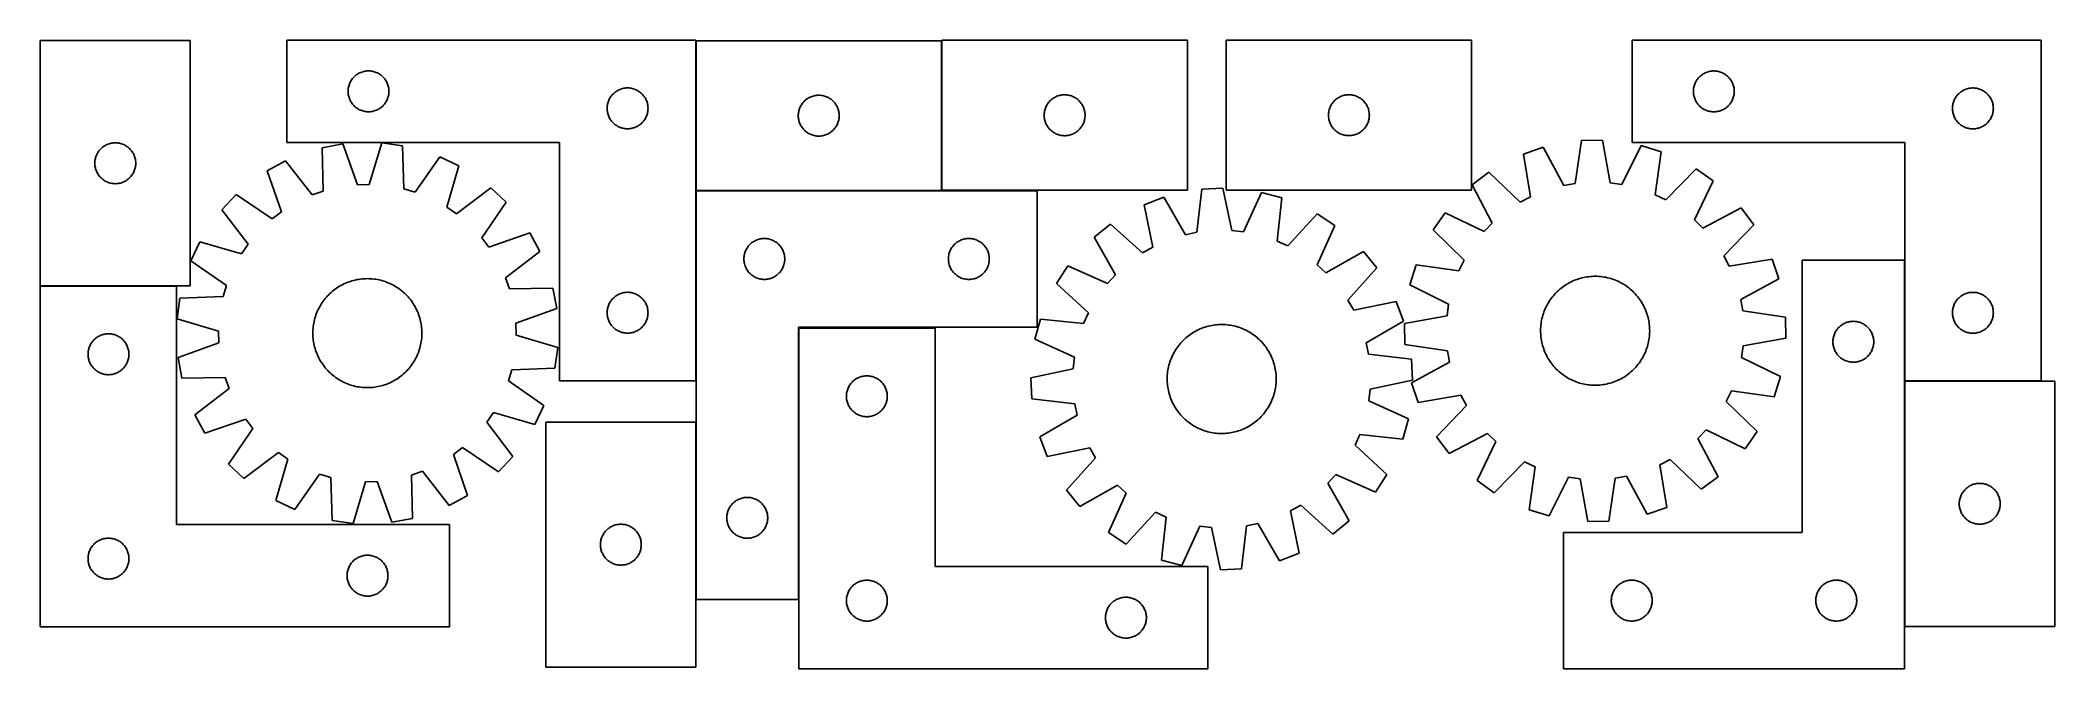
# Model space of a CAD drawing. Header units: millimetres. Extents: x 7 to 1484, y 7 to 468.
import ezdxf

# ---------------------------------------------------------------- set-up
doc = ezdxf.new("R2010")
doc.units = ezdxf.units.MM
doc.layers.add('COMMON', color=5, linetype='CONTINUOUS', true_color=0x0000ff)
doc.layers.add('CUT', color=7, linetype='CONTINUOUS', true_color=0x000000)

msp = doc.modelspace()

# ---------------------------------------------------------------- linework, layer by layer
at = {"layer": 'COMMON'}
for p, q in [((487.372102, 467.512068), (487.372102, 357.512068)), ((487.562754, 357.412067), (667.472103, 357.412067)), ((1373.829967, 306.538637), (1373.829967, 217.822822)), ((6.568785, 287.46891), (106.568785, 287.46891)), ((562.662754, 256.527161), (562.662754, 57.312067)), ((1373.829967, 217.622821), (1373.829967, 37.622821)), ((1473.929968, 217.722822), (1373.929968, 217.722822)), ((487.462754, 57.312067), (487.462754, 187.602841))]:
    msp.add_line(p, q, dxfattribs=at)
at = {"layer": 'CUT'}
for p, q in [((116.568785, 467.568911), (6.568785, 467.568911)), ((6.568785, 467.568911), (6.568785, 287.568911)), ((116.568785, 287.568911), (116.568785, 467.568911)), ((487.272102, 467.849921), (187.272102, 467.849921)), ((187.272102, 467.849921), (187.272102, 392.849921)), ((487.272102, 217.849921), (487.272102, 467.849921)), ((667.472103, 467.512068), (487.472103, 467.512068)), ((487.472103, 467.512068), (487.472103, 357.512068)), ((667.472103, 357.512068), (667.472103, 467.512068)), ((847.80566, 467.802069), (667.80566, 467.802069)), ((667.80566, 467.802069), (667.80566, 357.802069)), ((847.80566, 357.802069), (847.80566, 467.802069)), ((1056.284239, 467.841859), (876.284239, 467.841859)), ((876.284239, 467.841859), (876.284239, 357.841859)), ((1056.284239, 357.841859), (1056.284239, 467.841859)), ((1473.929968, 467.822822), (1173.929968, 467.822822)), ((1173.929968, 467.822822), (1173.929968, 392.822822)), ((1473.929968, 217.822822), (1473.929968, 467.822822)), ((238.898446, 442.795076), (239.55021, 443.209641)), ((239.55021, 443.209641), (240.22245, 443.590103)), ((240.22245, 443.590103), (240.913386, 443.935455)), ((240.913386, 443.935455), (241.621183, 444.244781)), ((241.621183, 444.244781), (242.343966, 444.51726)), ((242.343966, 444.51726), (243.079817, 444.752169)), ((243.079817, 444.752169), (243.826785, 444.948887)), ((243.826785, 444.948887), (244.58289, 445.10689)), ((244.58289, 445.10689), (245.346126, 445.225761)), ((245.346126, 445.225761), (246.11447, 445.305184)), ((246.11447, 445.305184), (246.885883, 445.344948)), ((246.885883, 445.344948), (247.65832, 445.344948)), ((247.65832, 445.344948), (248.429733, 445.305184)), ((248.429733, 445.305184), (249.198077, 445.225761)), ((249.198077, 445.225761), (249.961313, 445.10689)), ((249.961313, 445.10689), (250.717418, 444.948887)), ((250.717418, 444.948887), (251.464386, 444.752169)), ((251.464386, 444.752169), (252.200237, 444.51726)), ((252.200237, 444.51726), (252.92302, 444.244781)), ((252.92302, 444.244781), (253.630817, 443.935455)), ((253.630817, 443.935455), (254.321753, 443.590103)), ((254.321753, 443.590103), (254.993994, 443.209641)), ((254.993994, 443.209641), (255.645757, 442.795076)), ((1226.208076, 443.182541), (1226.880316, 443.563004)), ((1226.880316, 443.563004), (1227.571252, 443.908356)), ((1227.571252, 443.908356), (1228.279049, 444.217681)), ((1228.279049, 444.217681), (1229.001832, 444.49016)), ((1229.001832, 444.49016), (1229.737683, 444.72507)), ((1229.737683, 444.72507), (1230.484651, 444.921787)), ((1230.484651, 444.921787), (1231.240756, 445.079791)), ((1231.240756, 445.079791), (1232.003992, 445.198662)), ((1232.003992, 445.198662), (1232.772336, 445.278084)), ((1232.772336, 445.278084), (1233.543749, 445.317849)), ((1233.543749, 445.317849), (1234.316186, 445.317849)), ((1234.316186, 445.317849), (1235.087599, 445.278084)), ((1235.087599, 445.278084), (1235.855943, 445.198662)), ((1235.855943, 445.198662), (1236.619179, 445.079791)), ((1236.619179, 445.079791), (1237.375284, 444.921787)), ((1237.375284, 444.921787), (1238.122252, 444.72507)), ((1238.122252, 444.72507), (1238.858103, 444.49016)), ((1238.858103, 444.49016), (1239.580886, 444.217681)), ((1239.580886, 444.217681), (1240.288683, 443.908356)), ((1240.288683, 443.908356), (1240.979619, 443.563004)), ((1240.979619, 443.563004), (1241.65186, 443.182541)), ((232.272102, 430.349921), (232.29199, 431.122103)), ((232.29199, 429.57774), (232.272102, 430.349921)), ((232.29199, 431.122103), (232.351603, 431.892236)), ((232.351603, 428.807606), (232.29199, 429.57774)), ((232.351603, 431.892236), (232.450783, 432.65828)), ((232.450783, 428.041563), (232.351603, 428.807606)), ((232.450783, 432.65828), (232.589266, 433.418202)), ((232.589266, 433.418202), (232.766686, 434.169988)), ((232.766686, 434.169988), (232.982571, 434.911644)), ((232.982571, 434.911644), (233.236349, 435.641202)), ((233.236349, 435.641202), (233.527348, 436.35673)), ((233.527348, 436.35673), (233.854795, 437.056328)), ((233.854795, 437.056328), (234.217823, 437.738142)), ((234.217823, 437.738142), (234.615468, 438.400364)), ((234.615468, 438.400364), (235.046676, 439.041238)), ((235.046676, 439.041238), (235.510304, 439.659063)), ((235.510304, 439.659063), (236.005123, 440.252203)), ((236.005123, 440.252203), (236.529819, 440.819084)), ((236.529819, 440.819084), (237.083001, 441.358202)), ((237.083001, 441.358202), (237.663204, 441.868128)), ((237.663204, 441.868128), (238.268887, 442.34751)), ((238.268887, 442.34751), (238.898446, 442.795076)), ((255.645757, 442.795076), (256.275316, 442.34751)), ((256.275316, 442.34751), (256.880999, 441.868128)), ((256.880999, 441.868128), (257.461202, 441.358202)), ((257.461202, 441.358202), (258.014384, 440.819084)), ((258.014384, 440.819084), (258.539081, 440.252203)), ((258.539081, 440.252203), (259.033899, 439.659063)), ((259.033899, 439.659063), (259.497527, 439.041238)), ((259.497527, 439.041238), (259.928735, 438.400364)), ((259.928735, 438.400364), (260.32638, 437.738142)), ((260.32638, 437.738142), (260.689408, 437.056328)), ((260.689408, 437.056328), (261.016855, 436.35673)), ((261.016855, 436.35673), (261.307854, 435.641202)), ((261.307854, 435.641202), (261.561632, 434.911644)), ((261.561632, 434.911644), (261.777517, 434.169988)), ((261.777517, 434.169988), (261.954937, 433.418202)), ((261.954937, 433.418202), (262.09342, 432.65828)), ((262.09342, 432.65828), (262.1926, 431.892236)), ((262.1926, 428.807606), (262.09342, 428.041563)), ((262.1926, 431.892236), (262.252213, 431.122103)), ((262.252213, 429.57774), (262.1926, 428.807606)), ((262.252213, 431.122103), (262.272102, 430.349921)), ((262.272102, 430.349921), (262.252213, 429.57774)), ((426.529819, 428.319084), (427.083001, 428.858202)), ((427.083001, 428.858202), (427.663204, 429.368128)), ((427.663204, 429.368128), (428.268887, 429.84751)), ((428.268887, 429.84751), (428.898446, 430.295076)), ((428.898446, 430.295076), (429.55021, 430.709641)), ((429.55021, 430.709641), (430.22245, 431.090103)), ((430.22245, 431.090103), (430.913386, 431.435455)), ((430.913386, 431.435455), (431.621183, 431.744781)), ((431.621183, 431.744781), (432.343966, 432.01726)), ((432.343966, 432.01726), (433.079817, 432.252169)), ((433.079817, 432.252169), (433.826785, 432.448887)), ((433.826785, 432.448887), (434.58289, 432.60689)), ((434.58289, 432.60689), (435.346126, 432.725761)), ((435.346126, 432.725761), (436.11447, 432.805184)), ((436.11447, 432.805184), (436.885883, 432.844948)), ((436.885883, 432.844948), (437.65832, 432.844948)), ((437.65832, 432.844948), (438.429733, 432.805184)), ((438.429733, 432.805184), (439.198077, 432.725761)), ((439.198077, 432.725761), (439.961313, 432.60689)), ((439.961313, 432.60689), (440.717418, 432.448887)), ((440.717418, 432.448887), (441.464386, 432.252169)), ((441.464386, 432.252169), (442.200237, 432.01726)), ((442.200237, 432.01726), (442.92302, 431.744781)), ((442.92302, 431.744781), (443.630817, 431.435455)), ((443.630817, 431.435455), (444.321753, 431.090103)), ((444.321753, 431.090103), (444.993994, 430.709641)), ((444.993994, 430.709641), (445.645757, 430.295076)), ((445.645757, 430.295076), (446.275316, 429.84751)), ((446.275316, 429.84751), (446.880999, 429.368128)), ((446.880999, 429.368128), (447.461202, 428.858202)), ((447.461202, 428.858202), (448.014384, 428.319084)), ((1218.929968, 430.322822), (1218.949856, 431.095003)), ((1218.949856, 429.55064), (1218.929968, 430.322822)), ((1218.949856, 431.095003), (1219.009469, 431.865137)), ((1219.009469, 428.780507), (1218.949856, 429.55064)), ((1219.009469, 431.865137), (1219.108649, 432.63118)), ((1219.108649, 428.014463), (1219.009469, 428.780507)), ((1219.108649, 432.63118), (1219.247132, 433.391103)), ((1219.247132, 433.391103), (1219.424552, 434.142888)), ((1219.424552, 434.142888), (1219.640437, 434.884544)), ((1219.640437, 434.884544), (1219.894215, 435.614103)), ((1219.894215, 435.614103), (1220.185214, 436.32963)), ((1220.185214, 436.32963), (1220.512661, 437.029228)), ((1220.512661, 437.029228), (1220.875689, 437.711043)), ((1220.875689, 437.711043), (1221.273334, 438.373264)), ((1221.273334, 438.373264), (1221.704542, 439.014138)), ((1221.704542, 439.014138), (1222.16817, 439.631964)), ((1222.16817, 439.631964), (1222.662989, 440.225103)), ((1222.662989, 440.225103), (1223.187685, 440.791984)), ((1223.187685, 440.791984), (1223.740867, 441.331102)), ((1223.740867, 441.331102), (1224.32107, 441.841028)), ((1224.32107, 441.841028), (1224.926753, 442.32041)), ((1224.926753, 442.32041), (1225.556312, 442.767977)), ((1225.556312, 442.767977), (1226.208076, 443.182541)), ((1241.65186, 443.182541), (1242.303623, 442.767977)), ((1242.303623, 442.767977), (1242.933182, 442.32041)), ((1242.933182, 442.32041), (1243.538865, 441.841028)), ((1243.538865, 441.841028), (1244.119068, 441.331102)), ((1244.119068, 441.331102), (1244.67225, 440.791984)), ((1244.67225, 440.791984), (1245.196947, 440.225103)), ((1245.196947, 440.225103), (1245.691765, 439.631964)), ((1245.691765, 439.631964), (1246.155393, 439.014138)), ((1246.155393, 439.014138), (1246.586601, 438.373264)), ((1246.586601, 438.373264), (1246.984246, 437.711043)), ((1246.984246, 437.711043), (1247.347274, 437.029228)), ((1247.347274, 437.029228), (1247.674721, 436.32963)), ((1247.674721, 436.32963), (1247.96572, 435.614103)), ((1247.96572, 435.614103), (1248.219498, 434.884544)), ((1248.219498, 434.884544), (1248.435383, 434.142888)), ((1248.435383, 434.142888), (1248.612803, 433.391103)), ((1248.612803, 433.391103), (1248.751286, 432.63118)), ((1248.751286, 432.63118), (1248.850466, 431.865137)), ((1248.850466, 428.780507), (1248.751286, 428.014463)), ((1248.850466, 431.865137), (1248.910079, 431.095003)), ((1248.910079, 429.55064), (1248.850466, 428.780507)), ((1248.910079, 431.095003), (1248.929968, 430.322822)), ((1248.929968, 430.322822), (1248.910079, 429.55064)), ((1413.187685, 428.291984), (1413.740867, 428.831102)), ((1413.740867, 428.831102), (1414.32107, 429.341028)), ((1414.32107, 429.341028), (1414.926753, 429.82041)), ((1414.926753, 429.82041), (1415.556312, 430.267977)), ((1415.556312, 430.267977), (1416.208076, 430.682541)), ((1416.208076, 430.682541), (1416.880316, 431.063004)), ((1416.880316, 431.063004), (1417.571252, 431.408356)), ((1417.571252, 431.408356), (1418.279049, 431.717681)), ((1418.279049, 431.717681), (1419.001832, 431.99016)), ((1419.001832, 431.99016), (1419.737683, 432.22507)), ((1419.737683, 432.22507), (1420.484651, 432.421787)), ((1420.484651, 432.421787), (1421.240756, 432.579791)), ((1421.240756, 432.579791), (1422.003992, 432.698662)), ((1422.003992, 432.698662), (1422.772336, 432.778084)), ((1422.772336, 432.778084), (1423.543749, 432.817849)), ((1423.543749, 432.817849), (1424.316186, 432.817849)), ((1424.316186, 432.817849), (1425.087599, 432.778084)), ((1425.087599, 432.778084), (1425.855943, 432.698662)), ((1425.855943, 432.698662), (1426.619179, 432.579791)), ((1426.619179, 432.579791), (1427.375284, 432.421787)), ((1427.375284, 432.421787), (1428.122252, 432.22507)), ((1428.122252, 432.22507), (1428.858103, 431.99016)), ((1428.858103, 431.99016), (1429.580886, 431.717681)), ((1429.580886, 431.717681), (1430.288683, 431.408356)), ((1430.288683, 431.408356), (1430.979619, 431.063004)), ((1430.979619, 431.063004), (1431.65186, 430.682541)), ((1431.65186, 430.682541), (1432.303623, 430.267977)), ((1432.303623, 430.267977), (1432.933182, 429.82041)), ((1432.933182, 429.82041), (1433.538865, 429.341028)), ((1433.538865, 429.341028), (1434.119068, 428.831102)), ((1434.119068, 428.831102), (1434.67225, 428.291984)), ((232.589266, 427.28164), (232.450783, 428.041563)), ((232.766686, 426.529854), (232.589266, 427.28164)), ((232.982571, 425.788199), (232.766686, 426.529854)), ((233.236349, 425.05864), (232.982571, 425.788199)), ((233.527348, 424.343113), (233.236349, 425.05864)), ((233.854795, 423.643514), (233.527348, 424.343113)), ((234.217823, 422.9617), (233.854795, 423.643514)), ((234.615468, 422.299478), (234.217823, 422.9617)), ((235.046676, 421.658605), (234.615468, 422.299478)), ((235.510304, 421.040779), (235.046676, 421.658605)), ((236.005123, 420.447639), (235.510304, 421.040779)), ((236.529819, 419.880759), (236.005123, 420.447639)), ((237.083001, 419.341641), (236.529819, 419.880759)), ((237.663204, 418.831714), (237.083001, 419.341641)), ((238.268887, 418.352333), (237.663204, 418.831714)), ((238.898446, 417.904766), (238.268887, 418.352333)), ((239.55021, 417.490202), (238.898446, 417.904766)), ((240.22245, 417.109739), (239.55021, 417.490202)), ((240.913386, 416.764387), (240.22245, 417.109739)), ((241.621183, 416.455062), (240.913386, 416.764387)), ((242.343966, 416.182583), (241.621183, 416.455062)), ((243.079817, 415.947673), (242.343966, 416.182583)), ((243.826785, 415.750956), (243.079817, 415.947673)), ((244.58289, 415.592952), (243.826785, 415.750956)), ((245.346126, 415.474081), (244.58289, 415.592952)), ((246.11447, 415.394658), (245.346126, 415.474081)), ((246.885883, 415.354894), (246.11447, 415.394658)), ((247.65832, 415.354894), (246.885883, 415.354894)), ((248.429733, 415.394658), (247.65832, 415.354894)), ((249.198077, 415.474081), (248.429733, 415.394658)), ((249.961313, 415.592952), (249.198077, 415.474081)), ((250.717418, 415.750956), (249.961313, 415.592952)), ((251.464386, 415.947673), (250.717418, 415.750956)), ((252.200237, 416.182583), (251.464386, 415.947673)), ((252.92302, 416.455062), (252.200237, 416.182583)), ((253.630817, 416.764387), (252.92302, 416.455062)), ((254.321753, 417.109739), (253.630817, 416.764387)), ((254.993994, 417.490202), (254.321753, 417.109739)), ((255.645757, 417.904766), (254.993994, 417.490202)), ((256.275316, 418.352333), (255.645757, 417.904766)), ((256.880999, 418.831714), (256.275316, 418.352333)), ((257.461202, 419.341641), (256.880999, 418.831714)), ((258.014384, 419.880759), (257.461202, 419.341641)), ((258.539081, 420.447639), (258.014384, 419.880759)), ((259.033899, 421.040779), (258.539081, 420.447639)), ((259.497527, 421.658605), (259.033899, 421.040779)), ((259.928735, 422.299478), (259.497527, 421.658605)), ((260.32638, 422.9617), (259.928735, 422.299478)), ((260.689408, 423.643514), (260.32638, 422.9617)), ((261.016855, 424.343113), (260.689408, 423.643514)), ((261.307854, 425.05864), (261.016855, 424.343113)), ((261.561632, 425.788199), (261.307854, 425.05864)), ((261.777517, 426.529854), (261.561632, 425.788199)), ((261.954937, 427.28164), (261.777517, 426.529854)), ((262.09342, 428.041563), (261.954937, 427.28164)), ((422.272102, 417.849921), (422.29199, 418.622103)), ((422.29199, 417.07774), (422.272102, 417.849921)), ((422.29199, 418.622103), (422.351603, 419.392236)), ((422.351603, 416.307606), (422.29199, 417.07774)), ((422.351603, 419.392236), (422.450783, 420.15828)), ((422.450783, 415.541563), (422.351603, 416.307606)), ((422.450783, 420.15828), (422.589266, 420.918202)), ((422.589266, 414.78164), (422.450783, 415.541563)), ((422.589266, 420.918202), (422.766686, 421.669988)), ((422.766686, 414.029854), (422.589266, 414.78164)), ((422.766686, 421.669988), (422.982571, 422.411644)), ((422.982571, 413.288199), (422.766686, 414.029854)), ((422.982571, 422.411644), (423.236349, 423.141202)), ((423.236349, 423.141202), (423.527348, 423.85673)), ((423.527348, 423.85673), (423.854795, 424.556328)), ((423.854795, 424.556328), (424.217823, 425.238142)), ((424.217823, 425.238142), (424.615468, 425.900364)), ((424.615468, 425.900364), (425.046676, 426.541238)), ((425.046676, 426.541238), (425.510304, 427.159063)), ((425.510304, 427.159063), (426.005123, 427.752203)), ((426.005123, 427.752203), (426.529819, 428.319084)), ((448.014384, 428.319084), (448.539081, 427.752203)), ((448.539081, 427.752203), (449.033899, 427.159063)), ((449.033899, 427.159063), (449.497527, 426.541238)), ((449.497527, 426.541238), (449.928735, 425.900364)), ((449.928735, 425.900364), (450.32638, 425.238142)), ((450.32638, 425.238142), (450.689408, 424.556328)), ((450.689408, 424.556328), (451.016855, 423.85673)), ((451.016855, 423.85673), (451.307854, 423.141202)), ((451.307854, 423.141202), (451.561632, 422.411644)), ((451.561632, 422.411644), (451.777517, 421.669988)), ((451.777517, 414.029854), (451.561632, 413.288199)), ((451.777517, 421.669988), (451.954937, 420.918202)), ((451.954937, 414.78164), (451.777517, 414.029854)), ((451.954937, 420.918202), (452.09342, 420.15828)), ((452.09342, 415.541563), (451.954937, 414.78164)), ((452.09342, 420.15828), (452.1926, 419.392236)), ((452.1926, 416.307606), (452.09342, 415.541563)), ((452.1926, 419.392236), (452.252213, 418.622103)), ((452.252213, 417.07774), (452.1926, 416.307606)), ((452.252213, 418.622103), (452.272102, 417.849921)), ((452.272102, 417.849921), (452.252213, 417.07774)), ((562.491991, 413.284249), (562.551604, 414.054383)), ((562.551604, 414.054383), (562.650784, 414.820426)), ((562.650784, 414.820426), (562.789267, 415.580349)), ((562.789267, 415.580349), (562.966687, 416.332134)), ((562.966687, 416.332134), (563.182572, 417.07379)), ((563.182572, 417.07379), (563.43635, 417.803349)), ((563.43635, 417.803349), (563.727349, 418.518876)), ((563.727349, 418.518876), (564.054796, 419.218475)), ((564.054796, 419.218475), (564.417824, 419.900289)), ((564.417824, 419.900289), (564.815469, 420.562511)), ((564.815469, 420.562511), (565.246677, 421.203384)), ((565.246677, 421.203384), (565.710305, 421.82121)), ((565.710305, 421.82121), (566.205124, 422.414349)), ((566.205124, 422.414349), (566.72982, 422.98123)), ((566.72982, 422.98123), (567.283002, 423.520348)), ((567.283002, 423.520348), (567.863205, 424.030274)), ((567.863205, 424.030274), (568.468888, 424.509656)), ((568.468888, 424.509656), (569.098447, 424.957223)), ((569.098447, 424.957223), (569.750211, 425.371787)), ((569.750211, 425.371787), (570.422451, 425.75225)), ((570.422451, 425.75225), (571.113387, 426.097602)), ((571.113387, 426.097602), (571.821184, 426.406927)), ((571.821184, 426.406927), (572.543967, 426.679406)), ((572.543967, 426.679406), (573.279818, 426.914316)), ((573.279818, 426.914316), (574.026786, 427.111033)), ((574.026786, 427.111033), (574.782891, 427.269037)), ((574.782891, 427.269037), (575.546127, 427.387908)), ((575.546127, 427.387908), (576.314471, 427.467331)), ((576.314471, 427.467331), (577.085884, 427.507095)), ((577.085884, 427.507095), (577.858321, 427.507095)), ((577.858321, 427.507095), (578.629734, 427.467331)), ((578.629734, 427.467331), (579.398078, 427.387908)), ((579.398078, 427.387908), (580.161314, 427.269037)), ((580.161314, 427.269037), (580.917419, 427.111033)), ((580.917419, 427.111033), (581.664387, 426.914316)), ((581.664387, 426.914316), (582.400238, 426.679406)), ((582.400238, 426.679406), (583.123021, 426.406927)), ((583.123021, 426.406927), (583.830818, 426.097602)), ((583.830818, 426.097602), (584.521754, 425.75225)), ((584.521754, 425.75225), (585.193995, 425.371787)), ((585.193995, 425.371787), (585.845758, 424.957223)), ((585.845758, 424.957223), (586.475317, 424.509656)), ((586.475317, 424.509656), (587.081, 424.030274)), ((587.081, 424.030274), (587.661203, 423.520348)), ((587.661203, 423.520348), (588.214385, 422.98123)), ((588.214385, 422.98123), (588.739082, 422.414349)), ((588.739082, 422.414349), (589.2339, 421.82121)), ((589.2339, 421.82121), (589.697528, 421.203384)), ((589.697528, 421.203384), (590.128736, 420.562511)), ((590.128736, 420.562511), (590.526381, 419.900289)), ((590.526381, 419.900289), (590.889409, 419.218475)), ((590.889409, 419.218475), (591.216856, 418.518876)), ((591.216856, 418.518876), (591.507855, 417.803349)), ((591.507855, 417.803349), (591.761633, 417.07379)), ((591.761633, 417.07379), (591.977518, 416.332134)), ((591.977518, 416.332134), (592.154938, 415.580349)), ((592.154938, 415.580349), (592.293421, 414.820426)), ((592.293421, 414.820426), (592.392601, 414.054383)), ((592.392601, 414.054383), (592.452214, 413.284249)), ((742.825548, 413.57425), (742.885162, 414.344384)), ((742.885162, 414.344384), (742.984341, 415.110428)), ((742.984341, 415.110428), (743.122824, 415.87035)), ((743.122824, 415.87035), (743.300244, 416.622136)), ((743.300244, 416.622136), (743.516129, 417.363791)), ((743.516129, 417.363791), (743.769907, 418.09335)), ((743.769907, 418.09335), (744.060906, 418.808877)), ((744.060906, 418.808877), (744.388353, 419.508476)), ((744.388353, 419.508476), (744.751381, 420.19029)), ((744.751381, 420.19029), (745.149026, 420.852512)), ((745.149026, 420.852512), (745.580235, 421.493385)), ((745.580235, 421.493385), (746.043863, 422.111211)), ((746.043863, 422.111211), (746.538681, 422.704351)), ((746.538681, 422.704351), (747.063377, 423.271231)), ((747.063377, 423.271231), (747.61656, 423.810349)), ((747.61656, 423.810349), (748.196762, 424.320276)), ((748.196762, 424.320276), (748.802445, 424.799658)), ((748.802445, 424.799658), (749.432004, 425.247224)), ((749.432004, 425.247224), (750.083768, 425.661788)), ((750.083768, 425.661788), (750.756009, 426.042251)), ((750.756009, 426.042251), (751.446944, 426.387603)), ((751.446944, 426.387603), (752.154741, 426.696928)), ((752.154741, 426.696928), (752.877524, 426.969407)), ((752.877524, 426.969407), (753.613375, 427.204317)), ((753.613375, 427.204317), (754.360344, 427.401035)), ((754.360344, 427.401035), (755.116448, 427.559038)), ((755.116448, 427.559038), (755.879684, 427.677909)), ((755.879684, 427.677909), (756.648028, 427.757332)), ((756.648028, 427.757332), (757.419441, 427.797096)), ((757.419441, 427.797096), (758.191878, 427.797096)), ((758.191878, 427.797096), (758.963292, 427.757332)), ((758.963292, 427.757332), (759.731635, 427.677909)), ((759.731635, 427.677909), (760.494871, 427.559038)), ((760.494871, 427.559038), (761.250976, 427.401035)), ((761.250976, 427.401035), (761.997944, 427.204317)), ((761.997944, 427.204317), (762.733795, 426.969407)), ((762.733795, 426.969407), (763.456578, 426.696928)), ((763.456578, 426.696928), (764.164376, 426.387603)), ((764.164376, 426.387603), (764.855311, 426.042251)), ((764.855311, 426.042251), (765.527552, 425.661788)), ((765.527552, 425.661788), (766.179316, 425.247224)), ((766.179316, 425.247224), (766.808874, 424.799658)), ((766.808874, 424.799658), (767.414557, 424.320276)), ((767.414557, 424.320276), (767.99476, 423.810349)), ((767.99476, 423.810349), (768.547942, 423.271231)), ((768.547942, 423.271231), (769.072639, 422.704351)), ((769.072639, 422.704351), (769.567457, 422.111211)), ((769.567457, 422.111211), (770.031085, 421.493385)), ((770.031085, 421.493385), (770.462293, 420.852512)), ((770.462293, 420.852512), (770.859938, 420.19029)), ((770.859938, 420.19029), (771.222966, 419.508476)), ((771.222966, 419.508476), (771.550413, 418.808877)), ((771.550413, 418.808877), (771.841412, 418.09335)), ((771.841412, 418.09335), (772.09519, 417.363791)), ((772.09519, 417.363791), (772.311076, 416.622136)), ((772.311076, 416.622136), (772.488495, 415.87035)), ((772.488495, 415.87035), (772.626978, 415.110428)), ((772.626978, 415.110428), (772.726158, 414.344384)), ((772.726158, 414.344384), (772.785771, 413.57425)), ((951.304128, 413.61404), (951.363741, 414.384174)), ((951.363741, 414.384174), (951.462921, 415.150217)), ((951.462921, 415.150217), (951.601404, 415.91014)), ((951.601404, 415.91014), (951.778824, 416.661926)), ((951.778824, 416.661926), (951.994709, 417.403581)), ((951.994709, 417.403581), (952.248487, 418.13314)), ((952.248487, 418.13314), (952.539486, 418.848667)), ((952.539486, 418.848667), (952.866933, 419.548266)), ((952.866933, 419.548266), (953.229961, 420.23008)), ((953.229961, 420.23008), (953.627606, 420.892302)), ((953.627606, 420.892302), (954.058814, 421.533175)), ((954.058814, 421.533175), (954.522442, 422.151001)), ((954.522442, 422.151001), (955.01726, 422.744141)), ((955.01726, 422.744141), (955.541957, 423.311021)), ((955.541957, 423.311021), (956.095139, 423.850139)), ((956.095139, 423.850139), (956.675342, 424.360066)), ((956.675342, 424.360066), (957.281025, 424.839447)), ((957.281025, 424.839447), (957.910584, 425.287014)), ((957.910584, 425.287014), (958.562347, 425.701578)), ((958.562347, 425.701578), (959.234588, 426.082041)), ((959.234588, 426.082041), (959.925524, 426.427393)), ((959.925524, 426.427393), (960.633321, 426.736718)), ((960.633321, 426.736718), (961.356104, 427.009197)), ((961.356104, 427.009197), (962.091955, 427.244107)), ((962.091955, 427.244107), (962.838923, 427.440824)), ((962.838923, 427.440824), (963.595028, 427.598828)), ((963.595028, 427.598828), (964.358264, 427.717699)), ((964.358264, 427.717699), (965.126607, 427.797122)), ((965.126607, 427.797122), (965.898021, 427.836886)), ((965.898021, 427.836886), (966.670458, 427.836886)), ((966.670458, 427.836886), (967.441871, 427.797122)), ((967.441871, 427.797122), (968.210215, 427.717699)), ((968.210215, 427.717699), (968.973451, 427.598828)), ((968.973451, 427.598828), (969.729556, 427.440824)), ((969.729556, 427.440824), (970.476524, 427.244107)), ((970.476524, 427.244107), (971.212375, 427.009197)), ((971.212375, 427.009197), (971.935158, 426.736718)), ((971.935158, 426.736718), (972.642955, 426.427393)), ((972.642955, 426.427393), (973.333891, 426.082041)), ((973.333891, 426.082041), (974.006131, 425.701578)), ((974.006131, 425.701578), (974.657895, 425.287014)), ((974.657895, 425.287014), (975.287454, 424.839447)), ((975.287454, 424.839447), (975.893137, 424.360066)), ((975.893137, 424.360066), (976.473339, 423.850139)), ((976.473339, 423.850139), (977.026522, 423.311021)), ((977.026522, 423.311021), (977.551218, 422.744141)), ((977.551218, 422.744141), (978.046036, 422.151001)), ((978.046036, 422.151001), (978.509664, 421.533175)), ((978.509664, 421.533175), (978.940873, 420.892302)), ((978.940873, 420.892302), (979.338518, 420.23008)), ((979.338518, 420.23008), (979.701546, 419.548266)), ((979.701546, 419.548266), (980.028993, 418.848667)), ((980.028993, 418.848667), (980.319992, 418.13314)), ((980.319992, 418.13314), (980.57377, 417.403581)), ((980.57377, 417.403581), (980.789655, 416.661926)), ((980.789655, 416.661926), (980.967075, 415.91014)), ((980.967075, 415.91014), (981.105558, 415.150217)), ((981.105558, 415.150217), (981.204738, 414.384174)), ((981.204738, 414.384174), (981.264351, 413.61404)), ((1219.247132, 427.254541), (1219.108649, 428.014463)), ((1219.424552, 426.502755), (1219.247132, 427.254541)), ((1219.640437, 425.761099), (1219.424552, 426.502755)), ((1219.894215, 425.03154), (1219.640437, 425.761099)), ((1220.185214, 424.316013), (1219.894215, 425.03154)), ((1220.512661, 423.616415), (1220.185214, 424.316013)), ((1220.875689, 422.934601), (1220.512661, 423.616415)), ((1221.273334, 422.272379), (1220.875689, 422.934601)), ((1221.704542, 421.631505), (1221.273334, 422.272379)), ((1222.16817, 421.013679), (1221.704542, 421.631505)), ((1222.662989, 420.42054), (1222.16817, 421.013679)), ((1223.187685, 419.853659), (1222.662989, 420.42054)), ((1223.740867, 419.314541), (1223.187685, 419.853659)), ((1224.32107, 418.804615), (1223.740867, 419.314541)), ((1224.926753, 418.325233), (1224.32107, 418.804615)), ((1225.556312, 417.877666), (1224.926753, 418.325233)), ((1226.208076, 417.463102), (1225.556312, 417.877666)), ((1226.880316, 417.08264), (1226.208076, 417.463102)), ((1227.571252, 416.737288), (1226.880316, 417.08264)), ((1228.279049, 416.427962), (1227.571252, 416.737288)), ((1229.001832, 416.155483), (1228.279049, 416.427962)), ((1229.737683, 415.920573), (1229.001832, 416.155483)), ((1230.484651, 415.723856), (1229.737683, 415.920573)), ((1231.240756, 415.565852), (1230.484651, 415.723856)), ((1232.003992, 415.446981), (1231.240756, 415.565852)), ((1232.772336, 415.367559), (1232.003992, 415.446981)), ((1233.543749, 415.327795), (1232.772336, 415.367559)), ((1234.316186, 415.327795), (1233.543749, 415.327795)), ((1235.087599, 415.367559), (1234.316186, 415.327795)), ((1235.855943, 415.446981), (1235.087599, 415.367559)), ((1236.619179, 415.565852), (1235.855943, 415.446981)), ((1237.375284, 415.723856), (1236.619179, 415.565852)), ((1238.122252, 415.920573), (1237.375284, 415.723856)), ((1238.858103, 416.155483), (1238.122252, 415.920573)), ((1239.580886, 416.427962), (1238.858103, 416.155483)), ((1240.288683, 416.737288), (1239.580886, 416.427962)), ((1240.979619, 417.08264), (1240.288683, 416.737288)), ((1241.65186, 417.463102), (1240.979619, 417.08264)), ((1242.303623, 417.877666), (1241.65186, 417.463102)), ((1242.933182, 418.325233), (1242.303623, 417.877666)), ((1243.538865, 418.804615), (1242.933182, 418.325233)), ((1244.119068, 419.314541), (1243.538865, 418.804615)), ((1244.67225, 419.853659), (1244.119068, 419.314541)), ((1245.196947, 420.42054), (1244.67225, 419.853659)), ((1245.691765, 421.013679), (1245.196947, 420.42054)), ((1246.155393, 421.631505), (1245.691765, 421.013679)), ((1246.586601, 422.272379), (1246.155393, 421.631505)), ((1246.984246, 422.934601), (1246.586601, 422.272379)), ((1247.347274, 423.616415), (1246.984246, 422.934601)), ((1247.674721, 424.316013), (1247.347274, 423.616415)), ((1247.96572, 425.03154), (1247.674721, 424.316013)), ((1248.219498, 425.761099), (1247.96572, 425.03154)), ((1248.435383, 426.502755), (1248.219498, 425.761099)), ((1248.612803, 427.254541), (1248.435383, 426.502755)), ((1248.751286, 428.014463), (1248.612803, 427.254541)), ((1408.929968, 417.822822), (1408.949856, 418.595003)), ((1408.949856, 417.05064), (1408.929968, 417.822822)), ((1408.949856, 418.595003), (1409.009469, 419.365137)), ((1409.009469, 416.280507), (1408.949856, 417.05064)), ((1409.009469, 419.365137), (1409.108649, 420.13118)), ((1409.108649, 415.514463), (1409.009469, 416.280507)), ((1409.108649, 420.13118), (1409.247132, 420.891103)), ((1409.247132, 414.754541), (1409.108649, 415.514463)), ((1409.247132, 420.891103), (1409.424552, 421.642888)), ((1409.424552, 414.002755), (1409.247132, 414.754541)), ((1409.424552, 421.642888), (1409.640437, 422.384544)), ((1409.640437, 413.261099), (1409.424552, 414.002755)), ((1409.640437, 422.384544), (1409.894215, 423.114103)), ((1409.894215, 423.114103), (1410.185214, 423.82963)), ((1410.185214, 423.82963), (1410.512661, 424.529228)), ((1410.512661, 424.529228), (1410.875689, 425.211043)), ((1410.875689, 425.211043), (1411.273334, 425.873264)), ((1411.273334, 425.873264), (1411.704542, 426.514138)), ((1411.704542, 426.514138), (1412.16817, 427.131964)), ((1412.16817, 427.131964), (1412.662989, 427.725103)), ((1412.662989, 427.725103), (1413.187685, 428.291984)), ((1434.67225, 428.291984), (1435.196947, 427.725103)), ((1435.196947, 427.725103), (1435.691765, 427.131964)), ((1435.691765, 427.131964), (1436.155393, 426.514138)), ((1436.155393, 426.514138), (1436.586601, 425.873264)), ((1436.586601, 425.873264), (1436.984246, 425.211043)), ((1436.984246, 425.211043), (1437.347274, 424.529228)), ((1437.347274, 424.529228), (1437.674721, 423.82963)), ((1437.674721, 423.82963), (1437.96572, 423.114103)), ((1437.96572, 423.114103), (1438.219498, 422.384544)), ((1438.219498, 422.384544), (1438.435383, 421.642888)), ((1438.435383, 414.002755), (1438.219498, 413.261099)), ((1438.435383, 421.642888), (1438.612803, 420.891103)), ((1438.612803, 414.754541), (1438.435383, 414.002755)), ((1438.612803, 420.891103), (1438.751286, 420.13118)), ((1438.751286, 415.514463), (1438.612803, 414.754541)), ((1438.751286, 420.13118), (1438.850466, 419.365137)), ((1438.850466, 416.280507), (1438.751286, 415.514463)), ((1438.850466, 419.365137), (1438.910079, 418.595003)), ((1438.910079, 417.05064), (1438.850466, 416.280507)), ((1438.910079, 418.595003), (1438.929968, 417.822822)), ((1438.929968, 417.822822), (1438.910079, 417.05064)), ((423.236349, 412.55864), (422.982571, 413.288199)), ((423.527348, 411.843113), (423.236349, 412.55864)), ((423.854795, 411.143514), (423.527348, 411.843113)), ((424.217823, 410.4617), (423.854795, 411.143514)), ((424.615468, 409.799478), (424.217823, 410.4617)), ((425.046676, 409.158605), (424.615468, 409.799478)), ((425.510304, 408.540779), (425.046676, 409.158605)), ((426.005123, 407.947639), (425.510304, 408.540779)), ((426.529819, 407.380759), (426.005123, 407.947639)), ((427.083001, 406.841641), (426.529819, 407.380759)), ((427.663204, 406.331714), (427.083001, 406.841641)), ((428.268887, 405.852333), (427.663204, 406.331714)), ((428.898446, 405.404766), (428.268887, 405.852333)), ((429.55021, 404.990202), (428.898446, 405.404766)), ((430.22245, 404.609739), (429.55021, 404.990202)), ((430.913386, 404.264387), (430.22245, 404.609739)), ((431.621183, 403.955062), (430.913386, 404.264387)), ((432.343966, 403.682583), (431.621183, 403.955062)), ((433.079817, 403.447673), (432.343966, 403.682583)), ((433.826785, 403.250956), (433.079817, 403.447673)), ((434.58289, 403.092952), (433.826785, 403.250956)), ((435.346126, 402.974081), (434.58289, 403.092952)), ((436.11447, 402.894658), (435.346126, 402.974081)), ((436.885883, 402.854894), (436.11447, 402.894658)), ((437.65832, 402.854894), (436.885883, 402.854894)), ((438.429733, 402.894658), (437.65832, 402.854894)), ((439.198077, 402.974081), (438.429733, 402.894658)), ((439.961313, 403.092952), (439.198077, 402.974081)), ((440.717418, 403.250956), (439.961313, 403.092952)), ((441.464386, 403.447673), (440.717418, 403.250956)), ((442.200237, 403.682583), (441.464386, 403.447673)), ((442.92302, 403.955062), (442.200237, 403.682583)), ((443.630817, 404.264387), (442.92302, 403.955062)), ((444.321753, 404.609739), (443.630817, 404.264387)), ((444.993994, 404.990202), (444.321753, 404.609739)), ((445.645757, 405.404766), (444.993994, 404.990202)), ((446.275316, 405.852333), (445.645757, 405.404766)), ((446.880999, 406.331714), (446.275316, 405.852333)), ((447.461202, 406.841641), (446.880999, 406.331714)), ((448.014384, 407.380759), (447.461202, 406.841641)), ((448.539081, 407.947639), (448.014384, 407.380759)), ((449.033899, 408.540779), (448.539081, 407.947639)), ((449.497527, 409.158605), (449.033899, 408.540779)), ((449.928735, 409.799478), (449.497527, 409.158605)), ((450.32638, 410.4617), (449.928735, 409.799478)), ((450.689408, 411.143514), (450.32638, 410.4617)), ((451.016855, 411.843113), (450.689408, 411.143514)), ((451.307854, 412.55864), (451.016855, 411.843113)), ((451.561632, 413.288199), (451.307854, 412.55864)), ((562.472103, 412.512068), (562.491991, 413.284249)), ((562.491991, 411.739886), (562.472103, 412.512068)), ((562.551604, 410.969753), (562.491991, 411.739886)), ((562.650784, 410.203709), (562.551604, 410.969753)), ((562.789267, 409.443787), (562.650784, 410.203709)), ((562.966687, 408.692001), (562.789267, 409.443787)), ((563.182572, 407.950345), (562.966687, 408.692001)), ((563.43635, 407.220786), (563.182572, 407.950345)), ((563.727349, 406.505259), (563.43635, 407.220786)), ((564.054796, 405.805661), (563.727349, 406.505259)), ((564.417824, 405.123847), (564.054796, 405.805661)), ((564.815469, 404.461625), (564.417824, 405.123847)), ((565.246677, 403.820751), (564.815469, 404.461625)), ((565.710305, 403.202925), (565.246677, 403.820751)), ((566.205124, 402.609786), (565.710305, 403.202925)), ((566.72982, 402.042905), (566.205124, 402.609786)), ((567.283002, 401.503787), (566.72982, 402.042905)), ((567.863205, 400.993861), (567.283002, 401.503787)), ((568.468888, 400.514479), (567.863205, 400.993861)), ((569.098447, 400.066912), (568.468888, 400.514479)), ((569.750211, 399.652348), (569.098447, 400.066912)), ((570.422451, 399.271886), (569.750211, 399.652348)), ((571.113387, 398.926534), (570.422451, 399.271886)), ((571.821184, 398.617208), (571.113387, 398.926534)), ((583.830818, 398.926534), (583.123021, 398.617208)), ((584.521754, 399.271886), (583.830818, 398.926534)), ((585.193995, 399.652348), (584.521754, 399.271886)), ((585.845758, 400.066912), (585.193995, 399.652348)), ((586.475317, 400.514479), (585.845758, 400.066912)), ((587.081, 400.993861), (586.475317, 400.514479)), ((587.661203, 401.503787), (587.081, 400.993861)), ((588.214385, 402.042905), (587.661203, 401.503787)), ((588.739082, 402.609786), (588.214385, 402.042905)), ((589.2339, 403.202925), (588.739082, 402.609786)), ((589.697528, 403.820751), (589.2339, 403.202925)), ((590.128736, 404.461625), (589.697528, 403.820751)), ((590.526381, 405.123847), (590.128736, 404.461625)), ((590.889409, 405.805661), (590.526381, 405.123847)), ((591.216856, 406.505259), (590.889409, 405.805661)), ((591.507855, 407.220786), (591.216856, 406.505259)), ((591.761633, 407.950345), (591.507855, 407.220786)), ((591.977518, 408.692001), (591.761633, 407.950345)), ((592.154938, 409.443787), (591.977518, 408.692001)), ((592.293421, 410.203709), (592.154938, 409.443787)), ((592.392601, 410.969753), (592.293421, 410.203709)), ((592.452214, 411.739886), (592.392601, 410.969753)), ((592.452214, 413.284249), (592.472103, 412.512068)), ((592.472103, 412.512068), (592.452214, 411.739886)), ((742.80566, 412.802069), (742.825548, 413.57425)), ((742.825548, 412.029888), (742.80566, 412.802069)), ((742.885162, 411.259754), (742.825548, 412.029888)), ((742.984341, 410.49371), (742.885162, 411.259754)), ((743.122824, 409.733788), (742.984341, 410.49371)), ((743.300244, 408.982002), (743.122824, 409.733788)), ((743.516129, 408.240346), (743.300244, 408.982002)), ((743.769907, 407.510788), (743.516129, 408.240346)), ((744.060906, 406.79526), (743.769907, 407.510788)), ((744.388353, 406.095662), (744.060906, 406.79526)), ((744.751381, 405.413848), (744.388353, 406.095662)), ((745.149026, 404.751626), (744.751381, 405.413848)), ((745.580235, 404.110752), (745.149026, 404.751626)), ((746.043863, 403.492927), (745.580235, 404.110752)), ((746.538681, 402.899787), (746.043863, 403.492927)), ((747.063377, 402.332907), (746.538681, 402.899787)), ((747.61656, 401.793788), (747.063377, 402.332907)), ((748.196762, 401.283862), (747.61656, 401.793788)), ((748.802445, 400.80448), (748.196762, 401.283862)), ((749.432004, 400.356914), (748.802445, 400.80448)), ((750.083768, 399.942349), (749.432004, 400.356914)), ((750.756009, 399.561887), (750.083768, 399.942349)), ((751.446944, 399.216535), (750.756009, 399.561887)), ((752.154741, 398.907209), (751.446944, 399.216535)), ((752.877524, 398.63473), (752.154741, 398.907209)), ((763.456578, 398.907209), (762.733795, 398.63473)), ((764.164376, 399.216535), (763.456578, 398.907209)), ((764.855311, 399.561887), (764.164376, 399.216535)), ((765.527552, 399.942349), (764.855311, 399.561887)), ((766.179316, 400.356914), (765.527552, 399.942349)), ((766.808874, 400.80448), (766.179316, 400.356914)), ((767.414557, 401.283862), (766.808874, 400.80448)), ((767.99476, 401.793788), (767.414557, 401.283862)), ((768.547942, 402.332907), (767.99476, 401.793788)), ((769.072639, 402.899787), (768.547942, 402.332907)), ((769.567457, 403.492927), (769.072639, 402.899787)), ((770.031085, 404.110752), (769.567457, 403.492927)), ((770.462293, 404.751626), (770.031085, 404.110752)), ((770.859938, 405.413848), (770.462293, 404.751626)), ((771.222966, 406.095662), (770.859938, 405.413848)), ((771.550413, 406.79526), (771.222966, 406.095662)), ((771.841412, 407.510788), (771.550413, 406.79526)), ((772.09519, 408.240346), (771.841412, 407.510788)), ((772.311076, 408.982002), (772.09519, 408.240346)), ((772.488495, 409.733788), (772.311076, 408.982002)), ((772.626978, 410.49371), (772.488495, 409.733788)), ((772.726158, 411.259754), (772.626978, 410.49371)), ((772.785771, 412.029888), (772.726158, 411.259754)), ((772.785771, 413.57425), (772.80566, 412.802069)), ((772.80566, 412.802069), (772.785771, 412.029888)), ((951.284239, 412.841859), (951.304128, 413.61404)), ((951.304128, 412.069678), (951.284239, 412.841859)), ((951.363741, 411.299544), (951.304128, 412.069678)), ((951.462921, 410.5335), (951.363741, 411.299544)), ((951.601404, 409.773578), (951.462921, 410.5335)), ((951.778824, 409.021792), (951.601404, 409.773578)), ((951.994709, 408.280136), (951.778824, 409.021792)), ((952.248487, 407.550578), (951.994709, 408.280136)), ((952.539486, 406.83505), (952.248487, 407.550578)), ((952.866933, 406.135452), (952.539486, 406.83505)), ((953.229961, 405.453638), (952.866933, 406.135452)), ((953.627606, 404.791416), (953.229961, 405.453638)), ((954.058814, 404.150542), (953.627606, 404.791416)), ((954.522442, 403.532717), (954.058814, 404.150542)), ((955.01726, 402.939577), (954.522442, 403.532717)), ((955.541957, 402.372697), (955.01726, 402.939577)), ((956.095139, 401.833578), (955.541957, 402.372697)), ((956.675342, 401.323652), (956.095139, 401.833578)), ((957.281025, 400.84427), (956.675342, 401.323652)), ((957.910584, 400.396704), (957.281025, 400.84427)), ((958.562347, 399.982139), (957.910584, 400.396704)), ((959.234588, 399.601677), (958.562347, 399.982139)), ((959.925524, 399.256325), (959.234588, 399.601677)), ((960.633321, 398.946999), (959.925524, 399.256325)), ((961.356104, 398.67452), (960.633321, 398.946999)), ((971.935158, 398.946999), (971.212375, 398.67452)), ((972.642955, 399.256325), (971.935158, 398.946999)), ((973.333891, 399.601677), (972.642955, 399.256325)), ((974.006131, 399.982139), (973.333891, 399.601677)), ((974.657895, 400.396704), (974.006131, 399.982139)), ((975.287454, 400.84427), (974.657895, 400.396704)), ((975.893137, 401.323652), (975.287454, 400.84427)), ((976.473339, 401.833578), (975.893137, 401.323652)), ((977.026522, 402.372697), (976.473339, 401.833578)), ((977.551218, 402.939577), (977.026522, 402.372697)), ((978.046036, 403.532717), (977.551218, 402.939577)), ((978.509664, 404.150542), (978.046036, 403.532717)), ((978.940873, 404.791416), (978.509664, 404.150542)), ((979.338518, 405.453638), (978.940873, 404.791416)), ((979.701546, 406.135452), (979.338518, 405.453638)), ((980.028993, 406.83505), (979.701546, 406.135452)), ((980.319992, 407.550578), (980.028993, 406.83505)), ((980.57377, 408.280136), (980.319992, 407.550578)), ((980.789655, 409.021792), (980.57377, 408.280136)), ((980.967075, 409.773578), (980.789655, 409.021792)), ((981.105558, 410.5335), (980.967075, 409.773578)), ((981.204738, 411.299544), (981.105558, 410.5335)), ((981.264351, 412.069678), (981.204738, 411.299544)), ((981.264351, 413.61404), (981.284239, 412.841859)), ((981.284239, 412.841859), (981.264351, 412.069678)), ((1409.894215, 412.53154), (1409.640437, 413.261099)), ((1410.185214, 411.816013), (1409.894215, 412.53154)), ((1410.512661, 411.116415), (1410.185214, 411.816013)), ((1410.875689, 410.434601), (1410.512661, 411.116415)), ((1411.273334, 409.772379), (1410.875689, 410.434601)), ((1411.704542, 409.131505), (1411.273334, 409.772379)), ((1412.16817, 408.513679), (1411.704542, 409.131505)), ((1412.662989, 407.92054), (1412.16817, 408.513679)), ((1413.187685, 407.353659), (1412.662989, 407.92054)), ((1413.740867, 406.814541), (1413.187685, 407.353659)), ((1414.32107, 406.304615), (1413.740867, 406.814541)), ((1414.926753, 405.825233), (1414.32107, 406.304615)), ((1415.556312, 405.377666), (1414.926753, 405.825233)), ((1416.208076, 404.963102), (1415.556312, 405.377666)), ((1416.880316, 404.58264), (1416.208076, 404.963102)), ((1417.571252, 404.237288), (1416.880316, 404.58264)), ((1418.279049, 403.927962), (1417.571252, 404.237288)), ((1419.001832, 403.655483), (1418.279049, 403.927962)), ((1419.737683, 403.420573), (1419.001832, 403.655483)), ((1420.484651, 403.223856), (1419.737683, 403.420573)), ((1421.240756, 403.065852), (1420.484651, 403.223856)), ((1422.003992, 402.946981), (1421.240756, 403.065852)), ((1422.772336, 402.867559), (1422.003992, 402.946981)), ((1423.543749, 402.827795), (1422.772336, 402.867559)), ((1424.316186, 402.827795), (1423.543749, 402.827795)), ((1425.087599, 402.867559), (1424.316186, 402.827795)), ((1425.855943, 402.946981), (1425.087599, 402.867559)), ((1426.619179, 403.065852), (1425.855943, 402.946981)), ((1427.375284, 403.223856), (1426.619179, 403.065852)), ((1428.122252, 403.420573), (1427.375284, 403.223856)), ((1428.858103, 403.655483), (1428.122252, 403.420573)), ((1429.580886, 403.927962), (1428.858103, 403.655483)), ((1430.288683, 404.237288), (1429.580886, 403.927962)), ((1430.979619, 404.58264), (1430.288683, 404.237288)), ((1431.65186, 404.963102), (1430.979619, 404.58264)), ((1432.303623, 405.377666), (1431.65186, 404.963102)), ((1432.933182, 405.825233), (1432.303623, 405.377666)), ((1433.538865, 406.304615), (1432.933182, 405.825233)), ((1434.119068, 406.814541), (1433.538865, 406.304615)), ((1434.67225, 407.353659), (1434.119068, 406.814541)), ((1435.196947, 407.92054), (1434.67225, 407.353659)), ((1435.691765, 408.513679), (1435.196947, 407.92054)), ((1436.155393, 409.131505), (1435.691765, 408.513679)), ((1436.586601, 409.772379), (1436.155393, 409.131505)), ((1436.984246, 410.434601), (1436.586601, 409.772379)), ((1437.347274, 411.116415), (1436.984246, 410.434601)), ((1437.674721, 411.816013), (1437.347274, 411.116415)), ((1437.96572, 412.53154), (1437.674721, 411.816013)), ((1438.219498, 413.261099), (1437.96572, 412.53154)), ((47.983251, 383.927627), (48.328603, 384.618562)), ((48.328603, 384.618562), (48.709065, 385.290803)), ((48.709065, 385.290803), (49.123629, 385.942567)), ((49.123629, 385.942567), (49.571196, 386.572125)), ((49.571196, 386.572125), (50.050578, 387.177808)), ((50.050578, 387.177808), (50.560504, 387.758011)), ((50.560504, 387.758011), (51.099622, 388.311194)), ((51.099622, 388.311194), (51.666503, 388.83589)), ((51.666503, 388.83589), (52.259642, 389.330708)), ((52.259642, 389.330708), (52.877468, 389.794336)), ((52.877468, 389.794336), (53.518342, 390.225544)), ((53.518342, 390.225544), (54.180564, 390.623189)), ((54.180564, 390.623189), (54.862378, 390.986217)), ((54.862378, 390.986217), (55.561976, 391.313664)), ((55.561976, 391.313664), (56.277503, 391.604663)), ((56.277503, 391.604663), (57.007062, 391.858441)), ((57.007062, 391.858441), (57.748718, 392.074327)), ((57.748718, 392.074327), (58.500504, 392.251746)), ((58.500504, 392.251746), (59.260426, 392.390229)), ((59.260426, 392.390229), (60.02647, 392.489409)), ((60.02647, 392.489409), (60.796603, 392.549022)), ((60.796603, 392.549022), (61.568785, 392.568911)), ((61.568785, 392.568911), (62.340966, 392.549022)), ((62.340966, 392.549022), (63.1111, 392.489409)), ((63.1111, 392.489409), (63.877143, 392.390229)), ((63.877143, 392.390229), (64.637066, 392.251746)), ((64.637066, 392.251746), (65.388851, 392.074327)), ((65.388851, 392.074327), (66.130507, 391.858441)), ((66.130507, 391.858441), (66.860066, 391.604663)), ((66.860066, 391.604663), (67.575593, 391.313664)), ((67.575593, 391.313664), (68.275192, 390.986217)), ((68.275192, 390.986217), (68.957006, 390.623189)), ((68.957006, 390.623189), (69.619228, 390.225544)), ((69.619228, 390.225544), (70.260101, 389.794336)), ((70.260101, 389.794336), (70.877927, 389.330708)), ((70.877927, 389.330708), (71.471066, 388.83589)), ((71.471066, 388.83589), (72.037947, 388.311194)), ((72.037947, 388.311194), (72.577065, 387.758011)), ((72.577065, 387.758011), (73.086991, 387.177808)), ((73.086991, 387.177808), (73.566373, 386.572125)), ((73.566373, 386.572125), (74.01394, 385.942567)), ((74.01394, 385.942567), (74.428504, 385.290803)), ((74.428504, 385.290803), (74.808967, 384.618562)), ((74.808967, 384.618562), (75.154319, 383.927627)), ((187.272102, 392.849921), (387.272102, 392.849921)), ((228.458597, 391.703269), (213.331797, 388.89071)), ((213.331797, 388.89071), (214.006299, 357.133509)), ((239.243931, 361.825998), (228.458597, 391.703269)), ((256.987232, 392.466689), (247.815206, 362.055364)), ((272.242801, 390.467154), (256.987232, 392.466689)), ((273.267679, 358.719329), (272.242801, 390.467154)), ((387.272102, 392.849921), (387.272102, 217.849921)), ((572.543967, 398.344729), (571.821184, 398.617208)), ((573.279818, 398.10982), (572.543967, 398.344729)), ((574.026786, 397.913102), (573.279818, 398.10982)), ((574.782891, 397.755098), (574.026786, 397.913102)), ((575.546127, 397.636228), (574.782891, 397.755098)), ((576.314471, 397.556805), (575.546127, 397.636228)), ((577.085884, 397.517041), (576.314471, 397.556805)), ((577.858321, 397.517041), (577.085884, 397.517041)), ((578.629734, 397.556805), (577.858321, 397.517041)), ((579.398078, 397.636228), (578.629734, 397.556805)), ((580.161314, 397.755098), (579.398078, 397.636228)), ((580.917419, 397.913102), (580.161314, 397.755098)), ((581.664387, 398.10982), (580.917419, 397.913102)), ((582.400238, 398.344729), (581.664387, 398.10982)), ((583.123021, 398.617208), (582.400238, 398.344729)), ((753.613375, 398.399821), (752.877524, 398.63473)), ((754.360344, 398.203103), (753.613375, 398.399821)), ((755.116448, 398.0451), (754.360344, 398.203103)), ((755.879684, 397.926229), (755.116448, 398.0451)), ((756.648028, 397.846806), (755.879684, 397.926229)), ((757.419441, 397.807042), (756.648028, 397.846806)), ((758.191878, 397.807042), (757.419441, 397.807042)), ((758.963292, 397.846806), (758.191878, 397.807042)), ((759.731635, 397.926229), (758.963292, 397.846806)), ((760.494871, 398.0451), (759.731635, 397.926229)), ((761.250976, 398.203103), (760.494871, 398.0451)), ((761.997944, 398.399821), (761.250976, 398.203103)), ((762.733795, 398.63473), (761.997944, 398.399821)), ((962.091955, 398.439611), (961.356104, 398.67452)), ((962.838923, 398.242893), (962.091955, 398.439611)), ((963.595028, 398.08489), (962.838923, 398.242893)), ((964.358264, 397.966019), (963.595028, 398.08489)), ((965.126607, 397.886596), (964.358264, 397.966019)), ((965.898021, 397.846832), (965.126607, 397.886596)), ((966.670458, 397.846832), (965.898021, 397.846832)), ((967.441871, 397.886596), (966.670458, 397.846832)), ((968.210215, 397.966019), (967.441871, 397.886596)), ((968.973451, 398.08489), (968.210215, 397.966019)), ((969.729556, 398.242893), (968.973451, 398.08489)), ((970.476524, 398.439611), (969.729556, 398.242893)), ((971.212375, 398.67452), (970.476524, 398.439611)), ((1108.793494, 389.317895), (1094.240248, 384.324545)), ((1094.240248, 384.324545), (1099.549272, 353.006993)), ((1123.829986, 361.337926), (1108.793494, 389.317895)), ((1136.904157, 394.242982), (1132.275684, 362.817642)), ((1152.288147, 394.494741), (1136.904157, 394.242982)), ((1157.942415, 363.237677), (1152.288147, 394.494741)), ((1180.544912, 390.492104), (1166.432008, 362.035106)), ((1173.929968, 392.822822), (1373.929968, 392.822822)), ((1195.253754, 385.977626), (1180.544912, 390.492104)), ((1190.972318, 354.503127), (1195.253754, 385.977626)), ((1373.929968, 392.822822), (1373.929968, 217.822822)), ((46.573758, 377.955129), (46.613522, 378.726543)), ((46.573758, 377.182692), (46.573758, 377.955129)), ((46.613522, 376.411279), (46.573758, 377.182692)), ((46.613522, 378.726543), (46.692945, 379.494886)), ((46.692945, 375.642935), (46.613522, 376.411279)), ((46.692945, 379.494886), (46.811815, 380.258122)), ((46.811815, 374.879699), (46.692945, 375.642935)), ((46.811815, 380.258122), (46.969819, 381.014227)), ((46.969819, 374.123595), (46.811815, 374.879699)), ((46.969819, 381.014227), (47.166537, 381.761195)), ((47.166537, 373.376626), (46.969819, 374.123595)), ((47.166537, 381.761195), (47.401446, 382.497046)), ((47.401446, 372.640775), (47.166537, 373.376626)), ((47.401446, 382.497046), (47.673925, 383.219829)), ((47.673925, 371.917992), (47.401446, 372.640775)), ((47.673925, 383.219829), (47.983251, 383.927627)), ((47.983251, 371.210195), (47.673925, 371.917992)), ((48.328603, 370.51926), (47.983251, 371.210195)), ((48.709065, 369.847019), (48.328603, 370.51926)), ((49.123629, 369.195255), (48.709065, 369.847019)), ((74.428504, 369.847019), (74.01394, 369.195255)), ((74.808967, 370.51926), (74.428504, 369.847019)), ((75.154319, 371.210195), (74.808967, 370.51926)), ((75.154319, 383.927627), (75.463644, 383.219829)), ((75.463644, 371.917992), (75.154319, 371.210195)), ((75.463644, 383.219829), (75.736123, 382.497046)), ((75.736123, 372.640775), (75.463644, 371.917992)), ((75.736123, 382.497046), (75.971033, 381.761195)), ((75.971033, 373.376626), (75.736123, 372.640775)), ((75.971033, 381.761195), (76.16775, 381.014227)), ((76.16775, 374.123595), (75.971033, 373.376626)), ((76.16775, 381.014227), (76.325754, 380.258122)), ((76.325754, 374.879699), (76.16775, 374.123595)), ((76.325754, 380.258122), (76.444625, 379.494886)), ((76.444625, 375.642935), (76.325754, 374.879699)), ((76.444625, 379.494886), (76.524048, 378.726543)), ((76.524048, 376.411279), (76.444625, 375.642935)), ((76.524048, 378.726543), (76.563812, 377.955129)), ((76.563812, 377.182692), (76.524048, 376.411279)), ((76.563812, 377.955129), (76.563812, 377.182692)), ((186.435363, 379.348822), (172.918051, 371.99948)), ((172.918051, 371.99948), (183.373054, 342.00502)), ((205.925409, 354.2667), (186.435363, 379.348822)), ((299.611055, 382.377376), (281.490324, 356.288799)), ((313.502074, 375.761475), (299.611055, 382.377376)), ((304.666173, 345.250795), (313.502074, 375.761475)), ((1069.027354, 370.953836), (1056.729424, 361.707677)), ((1091.974194, 348.989836), (1069.027354, 370.953836)), ((1220.890651, 373.439072), (1198.674786, 350.735986)), ((1233.48454, 364.600266), (1220.890651, 373.439072)), ((49.571196, 368.565696), (49.123629, 369.195255)), ((50.050578, 367.960013), (49.571196, 368.565696)), ((50.560504, 367.379811), (50.050578, 367.960013)), ((51.099622, 366.826628), (50.560504, 367.379811)), ((51.666503, 366.301932), (51.099622, 366.826628)), ((52.259642, 365.807114), (51.666503, 366.301932)), ((52.877468, 365.343486), (52.259642, 365.807114)), ((53.518342, 364.912277), (52.877468, 365.343486)), ((54.180564, 364.514632), (53.518342, 364.912277)), ((54.862378, 364.151604), (54.180564, 364.514632)), ((55.561976, 363.824157), (54.862378, 364.151604)), ((56.277503, 363.533158), (55.561976, 363.824157)), ((57.007062, 363.27938), (56.277503, 363.533158)), ((57.748718, 363.063495), (57.007062, 363.27938)), ((58.500504, 362.886075), (57.748718, 363.063495)), ((59.260426, 362.747592), (58.500504, 362.886075)), ((60.02647, 362.648413), (59.260426, 362.747592)), ((60.796603, 362.588799), (60.02647, 362.648413)), ((61.568785, 362.568911), (60.796603, 362.588799)), ((62.340966, 362.588799), (61.568785, 362.568911)), ((63.1111, 362.648413), (62.340966, 362.588799)), ((63.877143, 362.747592), (63.1111, 362.648413)), ((64.637066, 362.886075), (63.877143, 362.747592)), ((65.388851, 363.063495), (64.637066, 362.886075)), ((66.130507, 363.27938), (65.388851, 363.063495)), ((66.860066, 363.533158), (66.130507, 363.27938)), ((67.575593, 363.824157), (66.860066, 363.533158)), ((68.275192, 364.151604), (67.575593, 363.824157)), ((68.957006, 364.514632), (68.275192, 364.151604)), ((69.619228, 364.912277), (68.957006, 364.514632)), ((70.260101, 365.343486), (69.619228, 364.912277)), ((70.877927, 365.807114), (70.260101, 365.343486)), ((71.471066, 366.301932), (70.877927, 365.807114)), ((72.037947, 366.826628), (71.471066, 366.301932)), ((72.577065, 367.379811), (72.037947, 366.826628)), ((73.086991, 367.960013), (72.577065, 367.379811)), ((73.566373, 368.565696), (73.086991, 367.960013)), ((74.01394, 369.195255), (73.566373, 368.565696)), ((150.286627, 354.61315), (139.70197, 343.446432)), ((176.573564, 336.78139), (150.286627, 354.61315)), ((214.006299, 357.133509), (205.925409, 354.2667)), ((247.815206, 362.055364), (239.243931, 361.825998)), ((281.490324, 356.288799), (273.267679, 358.719329)), ((337.030951, 359.610383), (311.735298, 340.398286)), ((348.197669, 349.025727), (337.030951, 359.610383)), ((487.472103, 357.512068), (667.472103, 357.512068)), ((487.562754, 357.312067), (487.562754, 57.312067)), ((737.562754, 357.312067), (487.562754, 357.312067)), ((667.80566, 357.802069), (847.80566, 357.802069)), ((737.562754, 257.312067), (737.562754, 357.312067)), ((858.467088, 358.426199), (854.865888, 326.866635)), ((873.834686, 359.179511), (858.467088, 358.426199)), ((880.50527, 328.123463), (873.834686, 359.179511)), ((876.284239, 357.841859), (1056.284239, 357.841859)), ((902.206951, 356.100484), (889.029565, 327.198386)), ((917.055191, 352.068077), (902.206951, 356.100484)), ((1056.729424, 361.707677), (1071.456263, 333.563495)), ((1132.275684, 362.817642), (1123.829986, 361.337926)), ((1166.432008, 362.035106), (1157.942415, 363.237677)), ((1219.686498, 335.989275), (1233.48454, 364.600266)), ((139.70197, 343.446432), (158.914068, 318.150779)), ((183.373054, 342.00502), (176.573564, 336.78139)), ((311.735298, 340.398286), (304.666173, 345.250795)), ((330.365909, 322.738789), (348.197669, 349.025727)), ((830.531989, 352.587016), (816.149321, 347.121725)), ((816.149321, 347.121725), (822.476818, 315.993963)), ((846.472938, 325.112283), (830.531989, 352.587016)), ((913.802447, 320.470697), (917.055191, 352.068077)), ((943.087347, 340.372236), (921.623669, 316.956744)), ((955.962781, 331.94883), (943.087347, 340.372236)), ((1036.882314, 341.200165), (1028.043508, 328.606276)), ((1065.493305, 327.402123), (1036.882314, 341.200165)), ((1099.549272, 353.006993), (1091.974194, 348.989836)), ((1198.674786, 350.735986), (1190.972318, 354.503127)), ((1253.992052, 344.753156), (1225.84787, 330.026318)), ((1263.238211, 332.455226), (1253.992052, 344.753156)), ((365.583999, 326.394303), (335.589539, 315.939299)), ((372.93334, 312.876991), (365.583999, 326.394303)), ((791.38587, 332.935911), (779.396007, 323.293622)), ((815.036772, 311.731912), (791.38587, 332.935911)), ((854.865888, 326.866635), (846.472938, 325.112283)), ((889.029565, 327.198386), (880.50527, 328.123463)), ((943.10511, 302.90309), (955.962781, 331.94883)), ((1028.043508, 328.606276), (1050.746594, 306.390411)), ((1071.456263, 333.563495), (1065.493305, 327.402123)), ((1225.84787, 330.026318), (1219.686498, 335.989275)), ((1241.274211, 309.508386), (1263.238211, 332.455226)), ((123.550878, 319.917555), (116.934978, 306.026536)), ((154.061559, 311.081654), (123.550878, 319.917555)), ((158.914068, 318.150779), (154.061559, 311.081654)), ((335.589539, 315.939299), (330.365909, 322.738789)), ((347.851219, 293.386944), (372.93334, 312.876991)), ((522.805785, 310.001278), (522.963789, 310.757383)), ((522.963789, 310.757383), (523.160506, 311.504351)), ((523.160506, 311.504351), (523.395416, 312.240202)), ((523.395416, 312.240202), (523.667895, 312.962985)), ((523.667895, 312.962985), (523.977221, 313.670783)), ((523.977221, 313.670783), (524.322572, 314.361718)), ((524.322572, 314.361718), (524.703035, 315.033959)), ((524.703035, 315.033959), (525.117599, 315.685723)), ((525.117599, 315.685723), (525.565166, 316.315281)), ((525.565166, 316.315281), (526.044548, 316.920964)), ((526.044548, 316.920964), (526.554474, 317.501167)), ((526.554474, 317.501167), (527.093592, 318.05435)), ((527.093592, 318.05435), (527.660473, 318.579046)), ((527.660473, 318.579046), (528.253612, 319.073864)), ((528.253612, 319.073864), (528.871438, 319.537492)), ((528.871438, 319.537492), (529.512312, 319.9687)), ((529.512312, 319.9687), (530.174533, 320.366345)), ((530.174533, 320.366345), (530.856348, 320.729373)), ((530.856348, 320.729373), (531.555946, 321.05682)), ((531.555946, 321.05682), (532.271473, 321.347819)), ((532.271473, 321.347819), (533.001032, 321.601597)), ((533.001032, 321.601597), (533.742688, 321.817483)), ((533.742688, 321.817483), (534.494473, 321.994902)), ((534.494473, 321.994902), (535.254396, 322.133385)), ((535.254396, 322.133385), (536.02044, 322.232565)), ((536.02044, 322.232565), (536.790573, 322.292178)), ((536.790573, 322.292178), (537.562754, 322.312067)), ((537.562754, 322.312067), (538.334936, 322.292178)), ((538.334936, 322.292178), (539.105069, 322.232565)), ((539.105069, 322.232565), (539.871113, 322.133385)), ((539.871113, 322.133385), (540.631035, 321.994902)), ((540.631035, 321.994902), (541.382821, 321.817483)), ((541.382821, 321.817483), (542.124477, 321.601597)), ((542.124477, 321.601597), (542.854036, 321.347819)), ((542.854036, 321.347819), (543.569563, 321.05682)), ((543.569563, 321.05682), (544.269161, 320.729373)), ((544.269161, 320.729373), (544.950975, 320.366345)), ((544.950975, 320.366345), (545.613197, 319.9687)), ((545.613197, 319.9687), (546.254071, 319.537492)), ((546.254071, 319.537492), (546.871897, 319.073864)), ((546.871897, 319.073864), (547.465036, 318.579046)), ((547.465036, 318.579046), (548.031917, 318.05435)), ((548.031917, 318.05435), (548.571035, 317.501167)), ((548.571035, 317.501167), (549.080961, 316.920964)), ((549.080961, 316.920964), (549.560343, 316.315281)), ((549.560343, 316.315281), (550.00791, 315.685723)), ((550.00791, 315.685723), (550.422474, 315.033959)), ((550.422474, 315.033959), (550.802936, 314.361718)), ((550.802936, 314.361718), (551.148288, 313.670783)), ((551.148288, 313.670783), (551.457614, 312.962985)), ((551.457614, 312.962985), (551.730093, 312.240202)), ((551.730093, 312.240202), (551.965003, 311.504351)), ((551.965003, 311.504351), (552.16172, 310.757383)), ((552.16172, 310.757383), (552.319724, 310.001278)), ((672.805785, 310.001278), (672.963789, 310.757383)), ((672.963789, 310.757383), (673.160506, 311.504351)), ((673.160506, 311.504351), (673.395416, 312.240202)), ((673.395416, 312.240202), (673.667895, 312.962985)), ((673.667895, 312.962985), (673.977221, 313.670783)), ((673.977221, 313.670783), (674.322572, 314.361718)), ((674.322572, 314.361718), (674.703035, 315.033959)), ((674.703035, 315.033959), (675.117599, 315.685723)), ((675.117599, 315.685723), (675.565166, 316.315281)), ((675.565166, 316.315281), (676.044548, 316.920964)), ((676.044548, 316.920964), (676.554474, 317.501167)), ((676.554474, 317.501167), (677.093592, 318.05435)), ((677.093592, 318.05435), (677.660473, 318.579046)), ((677.660473, 318.579046), (678.253612, 319.073864)), ((678.253612, 319.073864), (678.871438, 319.537492)), ((678.871438, 319.537492), (679.512312, 319.9687)), ((679.512312, 319.9687), (680.174533, 320.366345)), ((680.174533, 320.366345), (680.856348, 320.729373)), ((680.856348, 320.729373), (681.555946, 321.05682)), ((681.555946, 321.05682), (682.271473, 321.347819)), ((682.271473, 321.347819), (683.001032, 321.601597)), ((683.001032, 321.601597), (683.742688, 321.817483)), ((683.742688, 321.817483), (684.494473, 321.994902)), ((684.494473, 321.994902), (685.254396, 322.133385)), ((685.254396, 322.133385), (686.02044, 322.232565)), ((686.02044, 322.232565), (686.790573, 322.292178)), ((686.790573, 322.292178), (687.562754, 322.312067)), ((687.562754, 322.312067), (688.334936, 322.292178)), ((688.334936, 322.292178), (689.105069, 322.232565)), ((689.105069, 322.232565), (689.871113, 322.133385)), ((689.871113, 322.133385), (690.631035, 321.994902)), ((690.631035, 321.994902), (691.382821, 321.817483)), ((691.382821, 321.817483), (692.124477, 321.601597)), ((692.124477, 321.601597), (692.854036, 321.347819)), ((692.854036, 321.347819), (693.569563, 321.05682)), ((693.569563, 321.05682), (694.269161, 320.729373)), ((694.269161, 320.729373), (694.950975, 320.366345)), ((694.950975, 320.366345), (695.613197, 319.9687)), ((695.613197, 319.9687), (696.254071, 319.537492)), ((696.254071, 319.537492), (696.871897, 319.073864)), ((696.871897, 319.073864), (697.465036, 318.579046)), ((697.465036, 318.579046), (698.031917, 318.05435)), ((698.031917, 318.05435), (698.571035, 317.501167)), ((698.571035, 317.501167), (699.080961, 316.920964)), ((699.080961, 316.920964), (699.560343, 316.315281)), ((699.560343, 316.315281), (700.00791, 315.685723)), ((700.00791, 315.685723), (700.422474, 315.033959)), ((700.422474, 315.033959), (700.802936, 314.361718)), ((700.802936, 314.361718), (701.148288, 313.670783)), ((701.148288, 313.670783), (701.457614, 312.962985)), ((701.457614, 312.962985), (701.730093, 312.240202)), ((701.730093, 312.240202), (701.965003, 311.504351)), ((701.965003, 311.504351), (702.16172, 310.757383)), ((702.16172, 310.757383), (702.319724, 310.001278)), ((779.396007, 323.293622), (795.032822, 295.644666)), ((822.476818, 315.993963), (815.036772, 311.731912)), ((921.623669, 316.956744), (913.802447, 320.470697)), ((977.106619, 312.781047), (949.457662, 297.144232)), ((986.748908, 300.791184), (977.106619, 312.781047)), ((116.934978, 306.026536), (143.023555, 287.905805)), ((522.567727, 307.698285), (522.607492, 308.469699)), ((522.567727, 306.925848), (522.567727, 307.698285)), ((522.607492, 306.154435), (522.567727, 306.925848)), ((522.607492, 308.469699), (522.686914, 309.238042)), ((522.686914, 305.386091), (522.607492, 306.154435)), ((522.686914, 309.238042), (522.805785, 310.001278)), ((522.805785, 304.622855), (522.686914, 305.386091)), ((522.963789, 303.866751), (522.805785, 304.622855)), ((523.160506, 303.119782), (522.963789, 303.866751)), ((523.395416, 302.383931), (523.160506, 303.119782)), ((523.667895, 301.661148), (523.395416, 302.383931)), ((523.977221, 300.953351), (523.667895, 301.661148)), ((524.322572, 300.262416), (523.977221, 300.953351)), ((524.703035, 299.590175), (524.322572, 300.262416)), ((525.117599, 298.938411), (524.703035, 299.590175)), ((525.565166, 298.308852), (525.117599, 298.938411)), ((526.044548, 297.703169), (525.565166, 298.308852)), ((526.554474, 297.122967), (526.044548, 297.703169)), ((527.093592, 296.569784), (526.554474, 297.122967)), ((527.660473, 296.045088), (527.093592, 296.569784)), ((528.253612, 295.55027), (527.660473, 296.045088)), ((528.871438, 295.086642), (528.253612, 295.55027)), ((546.871897, 295.55027), (546.254071, 295.086642)), ((547.465036, 296.045088), (546.871897, 295.55027)), ((548.031917, 296.569784), (547.465036, 296.045088)), ((548.571035, 297.122967), (548.031917, 296.569784)), ((549.080961, 297.703169), (548.571035, 297.122967)), ((549.560343, 298.308852), (549.080961, 297.703169)), ((550.00791, 298.938411), (549.560343, 298.308852)), ((550.422474, 299.590175), (550.00791, 298.938411)), ((550.802936, 300.262416), (550.422474, 299.590175)), ((551.148288, 300.953351), (550.802936, 300.262416)), ((551.457614, 301.661148), (551.148288, 300.953351)), ((551.730093, 302.383931), (551.457614, 301.661148)), ((551.965003, 303.119782), (551.730093, 302.383931)), ((552.16172, 303.866751), (551.965003, 303.119782)), ((552.319724, 304.622855), (552.16172, 303.866751)), ((552.319724, 310.001278), (552.438595, 309.238042)), ((552.438595, 305.386091), (552.319724, 304.622855)), ((552.438595, 309.238042), (552.518017, 308.469699)), ((552.518017, 306.154435), (552.438595, 305.386091)), ((552.518017, 308.469699), (552.557781, 307.698285)), ((552.557781, 306.925848), (552.518017, 306.154435)), ((552.557781, 307.698285), (552.557781, 306.925848)), ((672.567727, 307.698285), (672.607492, 308.469699)), ((672.567727, 306.925848), (672.567727, 307.698285)), ((672.607492, 306.154435), (672.567727, 306.925848)), ((672.607492, 308.469699), (672.686914, 309.238042)), ((672.686914, 305.386091), (672.607492, 306.154435)), ((672.686914, 309.238042), (672.805785, 310.001278)), ((672.805785, 304.622855), (672.686914, 305.386091)), ((672.963789, 303.866751), (672.805785, 304.622855)), ((673.160506, 303.119782), (672.963789, 303.866751)), ((673.395416, 302.383931), (673.160506, 303.119782)), ((673.667895, 301.661148), (673.395416, 302.383931)), ((673.977221, 300.953351), (673.667895, 301.661148)), ((674.322572, 300.262416), (673.977221, 300.953351)), ((674.703035, 299.590175), (674.322572, 300.262416)), ((675.117599, 298.938411), (674.703035, 299.590175)), ((675.565166, 298.308852), (675.117599, 298.938411)), ((676.044548, 297.703169), (675.565166, 298.308852)), ((676.554474, 297.122967), (676.044548, 297.703169)), ((677.093592, 296.569784), (676.554474, 297.122967)), ((677.660473, 296.045088), (677.093592, 296.569784)), ((678.253612, 295.55027), (677.660473, 296.045088)), ((678.871438, 295.086642), (678.253612, 295.55027)), ((696.871897, 295.55027), (696.254071, 295.086642)), ((697.465036, 296.045088), (696.871897, 295.55027)), ((698.031917, 296.569784), (697.465036, 296.045088)), ((698.571035, 297.122967), (698.031917, 296.569784)), ((699.080961, 297.703169), (698.571035, 297.122967)), ((699.560343, 298.308852), (699.080961, 297.703169)), ((700.00791, 298.938411), (699.560343, 298.308852)), ((700.422474, 299.590175), (700.00791, 298.938411)), ((700.802936, 300.262416), (700.422474, 299.590175)), ((701.148288, 300.953351), (700.802936, 300.262416)), ((701.457614, 301.661148), (701.148288, 300.953351)), ((701.730093, 302.383931), (701.457614, 301.661148)), ((701.965003, 303.119782), (701.730093, 302.383931)), ((702.16172, 303.866751), (701.965003, 303.119782)), ((702.319724, 304.622855), (702.16172, 303.866751)), ((702.319724, 310.001278), (702.438595, 309.238042)), ((702.438595, 305.386091), (702.319724, 304.622855)), ((702.438595, 309.238042), (702.518017, 308.469699)), ((702.518017, 306.154435), (702.438595, 305.386091)), ((702.518017, 308.469699), (702.557781, 307.698285)), ((702.557781, 306.925848), (702.518017, 306.154435)), ((702.557781, 307.698285), (702.557781, 306.925848)), ((760.228224, 302.149784), (751.804818, 289.27435)), ((789.273964, 289.292113), (760.228224, 302.149784)), ((795.032822, 295.644666), (789.273964, 289.292113)), ((949.457662, 297.144232), (943.10511, 302.90309)), ((965.544909, 277.140282), (986.748908, 300.791184)), ((1015.504954, 302.969378), (1010.990476, 288.260536)), ((1046.979453, 298.687943), (1015.504954, 302.969378)), ((1050.746594, 306.390411), (1046.979453, 298.687943)), ((1245.291369, 301.933308), (1241.274211, 309.508386)), ((1276.60892, 307.242332), (1245.291369, 301.933308)), ((1281.602271, 292.689086), (1276.60892, 307.242332)), ((1373.729967, 306.538637), (1298.729967, 306.538637)), ((1298.729967, 306.538637), (1298.729967, 106.538637)), ((1373.729967, 6.538637), (1373.729967, 306.538637)), ((6.568785, 287.568911), (116.568785, 287.568911)), ((106.568785, 287.36891), (6.568785, 287.36891)), ((6.568785, 287.36891), (6.568785, 37.36891)), ((106.568785, 112.36891), (106.568785, 287.36891)), ((143.023555, 287.905805), (140.593024, 279.68316)), ((217.202452, 280.152604), (218.074042, 281.057777)), ((218.074042, 281.057777), (218.973633, 281.935127)), ((218.973633, 281.935127), (219.900339, 282.783786)), ((219.900339, 282.783786), (220.853245, 283.602918)), ((220.853245, 283.602918), (221.83141, 284.391715)), ((221.83141, 284.391715), (222.833869, 285.149397)), ((222.833869, 285.149397), (223.859633, 285.875218)), ((223.859633, 285.875218), (224.907689, 286.56846)), ((224.907689, 286.56846), (225.977004, 287.22844)), ((225.977004, 287.22844), (227.066521, 287.854507)), ((227.066521, 287.854507), (228.175165, 288.446042)), ((228.175165, 288.446042), (229.301844, 289.002461)), ((229.301844, 289.002461), (230.445444, 289.523217)), ((230.445444, 289.523217), (231.604837, 290.007794)), ((231.604837, 290.007794), (232.778878, 290.455714)), ((232.778878, 290.455714), (233.96641, 290.866536)), ((233.96641, 290.866536), (235.166261, 291.239854)), ((235.166261, 291.239854), (236.377245, 291.575299)), ((236.377245, 291.575299), (237.598168, 291.872541)), ((237.598168, 291.872541), (238.827826, 292.131287)), ((238.827826, 292.131287), (240.065004, 292.35128)), ((240.065004, 292.35128), (241.308482, 292.532304)), ((241.308482, 292.532304), (242.557032, 292.67418)), ((242.557032, 292.67418), (243.809423, 292.776768)), ((243.809423, 292.776768), (245.064418, 292.839966)), ((245.064418, 292.839966), (246.320779, 292.863714)), ((246.320779, 292.863714), (247.577266, 292.847986)), ((247.577266, 292.847986), (248.832639, 292.792799)), ((248.832639, 292.792799), (250.085659, 292.698207)), ((250.085659, 292.698207), (251.33509, 292.564303)), ((251.33509, 292.564303), (252.579698, 292.39122)), ((252.579698, 292.39122), (253.818255, 292.179128)), ((253.818255, 292.179128), (255.049539, 291.928237)), ((255.049539, 291.928237), (256.272335, 291.638793)), ((256.272335, 291.638793), (257.485435, 291.311084)), ((257.485435, 291.311084), (258.687644, 290.945432)), ((258.687644, 290.945432), (259.877774, 290.542199)), ((259.877774, 290.542199), (261.054651, 290.101781)), ((261.054651, 290.101781), (262.217113, 289.624614)), ((262.217113, 289.624614), (263.364014, 289.111169)), ((263.364014, 289.111169), (264.49422, 288.561952)), ((264.49422, 288.561952), (265.606618, 287.977505)), ((265.606618, 287.977505), (266.700109, 287.358406)), ((266.700109, 287.358406), (267.773614, 286.705264)), ((267.773614, 286.705264), (268.826074, 286.018726)), ((268.826074, 286.018726), (269.85645, 285.299467)), ((269.85645, 285.299467), (270.863725, 284.548199)), ((270.863725, 284.548199), (271.846905, 283.765662)), ((271.846905, 283.765662), (272.805019, 282.952628)), ((272.805019, 282.952628), (273.737123, 282.109901)), ((273.737123, 282.109901), (274.642296, 281.238312)), ((274.642296, 281.238312), (275.519646, 280.33872)), ((350.718028, 285.306055), (347.851219, 293.386944)), ((382.475229, 285.980556), (350.718028, 285.306055)), ((385.287788, 270.853757), (382.475229, 285.980556)), ((428.898446, 280.295076), (429.55021, 280.709641)), ((429.55021, 280.709641), (430.22245, 281.090103)), ((430.22245, 281.090103), (430.913386, 281.435455)), ((430.913386, 281.435455), (431.621183, 281.744781)), ((431.621183, 281.744781), (432.343966, 282.01726)), ((432.343966, 282.01726), (433.079817, 282.252169)), ((433.079817, 282.252169), (433.826785, 282.448887)), ((433.826785, 282.448887), (434.58289, 282.60689)), ((434.58289, 282.60689), (435.346126, 282.725761)), ((435.346126, 282.725761), (436.11447, 282.805184)), ((436.11447, 282.805184), (436.885883, 282.844948)), ((436.885883, 282.844948), (437.65832, 282.844948)), ((437.65832, 282.844948), (438.429733, 282.805184)), ((438.429733, 282.805184), (439.198077, 282.725761)), ((439.198077, 282.725761), (439.961313, 282.60689)), ((439.961313, 282.60689), (440.717418, 282.448887)), ((440.717418, 282.448887), (441.464386, 282.252169)), ((441.464386, 282.252169), (442.200237, 282.01726)), ((442.200237, 282.01726), (442.92302, 281.744781)), ((442.92302, 281.744781), (443.630817, 281.435455)), ((443.630817, 281.435455), (444.321753, 281.090103)), ((444.321753, 281.090103), (444.993994, 280.709641)), ((444.993994, 280.709641), (445.645757, 280.295076)), ((529.512312, 294.655433), (528.871438, 295.086642)), ((530.174533, 294.257788), (529.512312, 294.655433)), ((530.856348, 293.89476), (530.174533, 294.257788)), ((531.555946, 293.567313), (530.856348, 293.89476)), ((532.271473, 293.276314), (531.555946, 293.567313)), ((533.001032, 293.022536), (532.271473, 293.276314)), ((533.742688, 292.806651), (533.001032, 293.022536)), ((534.494473, 292.629231), (533.742688, 292.806651)), ((535.254396, 292.490748), (534.494473, 292.629231)), ((536.02044, 292.391569), (535.254396, 292.490748)), ((536.790573, 292.331955), (536.02044, 292.391569)), ((537.562754, 292.312067), (536.790573, 292.331955)), ((538.334936, 292.331955), (537.562754, 292.312067)), ((539.105069, 292.391569), (538.334936, 292.331955)), ((539.871113, 292.490748), (539.105069, 292.391569)), ((540.631035, 292.629231), (539.871113, 292.490748)), ((541.382821, 292.806651), (540.631035, 292.629231)), ((542.124477, 293.022536), (541.382821, 292.806651)), ((542.854036, 293.276314), (542.124477, 293.022536)), ((543.569563, 293.567313), (542.854036, 293.276314)), ((544.269161, 293.89476), (543.569563, 293.567313)), ((544.950975, 294.257788), (544.269161, 293.89476)), ((545.613197, 294.655433), (544.950975, 294.257788)), ((546.254071, 295.086642), (545.613197, 294.655433)), ((679.512312, 294.655433), (678.871438, 295.086642)), ((680.174533, 294.257788), (679.512312, 294.655433)), ((680.856348, 293.89476), (680.174533, 294.257788)), ((681.555946, 293.567313), (680.856348, 293.89476)), ((682.271473, 293.276314), (681.555946, 293.567313)), ((683.001032, 293.022536), (682.271473, 293.276314)), ((683.742688, 292.806651), (683.001032, 293.022536)), ((684.494473, 292.629231), (683.742688, 292.806651)), ((685.254396, 292.490748), (684.494473, 292.629231)), ((686.02044, 292.391569), (685.254396, 292.490748)), ((686.790573, 292.331955), (686.02044, 292.391569)), ((687.562754, 292.312067), (686.790573, 292.331955)), ((688.334936, 292.331955), (687.562754, 292.312067)), ((689.105069, 292.391569), (688.334936, 292.331955)), ((689.871113, 292.490748), (689.105069, 292.391569)), ((690.631035, 292.629231), (689.871113, 292.490748)), ((691.382821, 292.806651), (690.631035, 292.629231)), ((692.124477, 293.022536), (691.382821, 292.806651)), ((692.854036, 293.276314), (692.124477, 293.022536)), ((693.569563, 293.567313), (692.854036, 293.276314)), ((694.269161, 293.89476), (693.569563, 293.567313)), ((694.950975, 294.257788), (694.269161, 293.89476)), ((695.613197, 294.655433), (694.950975, 294.257788)), ((696.254071, 295.086642), (695.613197, 294.655433)), ((751.804818, 289.27435), (775.22031, 267.810672)), ((1010.990476, 288.260536), (1039.447474, 274.147633)), ((1116.247283, 280.31726), (1117.070227, 281.266875)), ((1117.070227, 281.266875), (1117.922593, 282.190173)), ((1117.922593, 282.190173), (1118.80354, 283.086242)), ((1118.80354, 283.086242), (1119.712199, 283.954198)), ((1119.712199, 283.954198), (1120.647672, 284.793183)), ((1120.647672, 284.793183), (1121.609037, 285.602371)), ((1121.609037, 285.602371), (1122.595344, 286.380962)), ((1122.595344, 286.380962), (1123.605621, 287.128188)), ((1123.605621, 287.128188), (1124.638871, 287.843312)), ((1124.638871, 287.843312), (1125.694073, 288.525628)), ((1125.694073, 288.525628), (1126.770187, 289.174463)), ((1126.770187, 289.174463), (1127.86615, 289.789176)), ((1127.86615, 289.789176), (1128.980881, 290.36916)), ((1128.980881, 290.36916), (1130.113279, 290.913844)), ((1130.113279, 290.913844), (1131.262228, 291.422689)), ((1131.262228, 291.422689), (1132.426593, 291.895195)), ((1132.426593, 291.895195), (1133.605225, 292.330893)), ((1133.605225, 292.330893), (1134.796961, 292.729354)), ((1134.796961, 292.729354), (1136.000625, 293.090186)), ((1136.000625, 293.090186), (1137.215029, 293.413032)), ((1137.215029, 293.413032), (1138.438975, 293.697573)), ((1138.438975, 293.697573), (1139.671255, 293.943528)), ((1139.671255, 293.943528), (1140.910652, 294.150656)), ((1140.910652, 294.150656), (1142.155943, 294.31875)), ((1142.155943, 294.31875), (1143.4059, 294.447646)), ((1143.4059, 294.447646), (1144.659289, 294.537217)), ((1144.659289, 294.537217), (1145.914873, 294.587373)), ((1145.914873, 294.587373), (1147.171413, 294.598066)), ((1147.171413, 294.598066), (1148.427669, 294.569285)), ((1148.427669, 294.569285), (1149.682401, 294.501058)), ((1149.682401, 294.501058), (1150.93437, 294.393452)), ((1150.93437, 294.393452), (1152.182342, 294.246574)), ((1152.182342, 294.246574), (1153.425085, 294.060569)), ((1153.425085, 294.060569), (1154.661371, 293.835621)), ((1154.661371, 293.835621), (1155.889982, 293.57195)), ((1155.889982, 293.57195), (1157.109705, 293.269818)), ((1157.109705, 293.269818), (1158.319335, 292.929523)), ((1158.319335, 292.929523), (1159.51768, 292.5514)), ((1159.51768, 292.5514), (1160.703556, 292.135823)), ((1160.703556, 292.135823), (1161.875794, 291.683202)), ((1161.875794, 291.683202), (1163.033236, 291.193983)), ((1163.033236, 291.193983), (1164.17474, 290.66865)), ((1164.17474, 290.66865), (1165.29918, 290.10772)), ((1165.29918, 290.10772), (1166.405445, 289.511747)), ((1166.405445, 289.511747), (1167.492445, 288.88132)), ((1167.492445, 288.88132), (1168.559106, 288.217061)), ((1168.559106, 288.217061), (1169.604376, 287.519624)), ((1169.604376, 287.519624), (1170.627223, 286.789699)), ((1170.627223, 286.789699), (1171.626638, 286.028006)), ((1171.626638, 286.028006), (1172.601635, 285.235297)), ((1172.601635, 285.235297), (1173.551251, 284.412353)), ((1173.551251, 284.412353), (1174.474548, 283.559987)), ((1174.474548, 283.559987), (1175.370617, 282.67904)), ((1175.370617, 282.67904), (1176.238573, 281.770381)), ((1176.238573, 281.770381), (1177.077558, 280.834908)), ((1177.077558, 280.834908), (1177.886746, 279.873543)), ((1253.622301, 277.652594), (1281.602271, 292.689086)), ((1416.208076, 280.682541), (1416.880316, 281.063004)), ((1416.880316, 281.063004), (1417.571252, 281.408356)), ((1417.571252, 281.408356), (1418.279049, 281.717681)), ((1418.279049, 281.717681), (1419.001832, 281.99016)), ((1419.001832, 281.99016), (1419.737683, 282.22507)), ((1419.737683, 282.22507), (1420.484651, 282.421787)), ((1420.484651, 282.421787), (1421.240756, 282.579791)), ((1421.240756, 282.579791), (1422.003992, 282.698662)), ((1422.003992, 282.698662), (1422.772336, 282.778084)), ((1422.772336, 282.778084), (1423.543749, 282.817849)), ((1423.543749, 282.817849), (1424.316186, 282.817849)), ((1424.316186, 282.817849), (1425.087599, 282.778084)), ((1425.087599, 282.778084), (1425.855943, 282.698662)), ((1425.855943, 282.698662), (1426.619179, 282.579791)), ((1426.619179, 282.579791), (1427.375284, 282.421787)), ((1427.375284, 282.421787), (1428.122252, 282.22507)), ((1428.122252, 282.22507), (1428.858103, 281.99016)), ((1428.858103, 281.99016), (1429.580886, 281.717681)), ((1429.580886, 281.717681), (1430.288683, 281.408356)), ((1430.288683, 281.408356), (1430.979619, 281.063004)), ((1430.979619, 281.063004), (1431.65186, 280.682541)), ((108.8452, 278.658282), (106.845665, 263.402713)), ((140.593024, 279.68316), (108.8452, 278.658282)), ((208.366921, 265.103125), (208.770155, 266.293255)), ((208.770155, 266.293255), (209.210572, 267.470132)), ((209.210572, 267.470132), (209.687739, 268.632594)), ((209.687739, 268.632594), (210.201185, 269.779495)), ((210.201185, 269.779495), (210.750402, 270.909702)), ((210.750402, 270.909702), (211.334848, 272.022099)), ((211.334848, 272.022099), (211.953948, 273.115591)), ((211.953948, 273.115591), (212.607089, 274.189096)), ((212.607089, 274.189096), (213.293628, 275.241555)), ((213.293628, 275.241555), (214.012886, 276.271931)), ((214.012886, 276.271931), (214.764155, 277.279206)), ((214.764155, 277.279206), (215.546692, 278.262386)), ((215.546692, 278.262386), (216.359725, 279.2205)), ((216.359725, 279.2205), (217.202452, 280.152604)), ((275.519646, 280.33872), (276.368305, 279.412014)), ((276.368305, 279.412014), (277.187437, 278.459108)), ((277.187437, 278.459108), (277.976234, 277.480943)), ((277.976234, 277.480943), (278.733916, 276.478484)), ((278.733916, 276.478484), (279.459737, 275.452721)), ((279.459737, 275.452721), (280.152979, 274.404664)), ((280.152979, 274.404664), (280.812959, 273.33535)), ((280.812959, 273.33535), (281.439026, 272.245833)), ((281.439026, 272.245833), (282.030561, 271.137188)), ((282.030561, 271.137188), (282.58698, 270.01051)), ((282.58698, 270.01051), (283.107736, 268.86691)), ((283.107736, 268.86691), (283.592313, 267.707517)), ((283.592313, 267.707517), (284.040233, 266.533475)), ((284.040233, 266.533475), (284.451055, 265.345943)), ((355.410517, 260.068423), (385.287788, 270.853757)), ((422.272102, 267.849921), (422.29199, 268.622103)), ((422.29199, 267.07774), (422.272102, 267.849921)), ((422.29199, 268.622103), (422.351603, 269.392236)), ((422.351603, 266.307606), (422.29199, 267.07774)), ((422.351603, 269.392236), (422.450783, 270.15828)), ((422.450783, 265.541563), (422.351603, 266.307606)), ((422.450783, 270.15828), (422.589266, 270.918202)), ((422.589266, 270.918202), (422.766686, 271.669988)), ((422.766686, 271.669988), (422.982571, 272.411644)), ((422.982571, 272.411644), (423.236349, 273.141202)), ((423.236349, 273.141202), (423.527348, 273.85673)), ((423.527348, 273.85673), (423.854795, 274.556328)), ((423.854795, 274.556328), (424.217823, 275.238142)), ((424.217823, 275.238142), (424.615468, 275.900364)), ((424.615468, 275.900364), (425.046676, 276.541238)), ((425.046676, 276.541238), (425.510304, 277.159063)), ((425.510304, 277.159063), (426.005123, 277.752203)), ((426.005123, 277.752203), (426.529819, 278.319084)), ((426.529819, 278.319084), (427.083001, 278.858202)), ((427.083001, 278.858202), (427.663204, 279.368128)), ((427.663204, 279.368128), (428.268887, 279.84751)), ((428.268887, 279.84751), (428.898446, 280.295076)), ((445.645757, 280.295076), (446.275316, 279.84751)), ((446.275316, 279.84751), (446.880999, 279.368128)), ((446.880999, 279.368128), (447.461202, 278.858202)), ((447.461202, 278.858202), (448.014384, 278.319084)), ((448.014384, 278.319084), (448.539081, 277.752203)), ((448.539081, 277.752203), (449.033899, 277.159063)), ((449.033899, 277.159063), (449.497527, 276.541238)), ((449.497527, 276.541238), (449.928735, 275.900364)), ((449.928735, 275.900364), (450.32638, 275.238142)), ((450.32638, 275.238142), (450.689408, 274.556328)), ((450.689408, 274.556328), (451.016855, 273.85673)), ((451.016855, 273.85673), (451.307854, 273.141202)), ((451.307854, 273.141202), (451.561632, 272.411644)), ((451.561632, 272.411644), (451.777517, 271.669988)), ((451.777517, 271.669988), (451.954937, 270.918202)), ((451.954937, 270.918202), (452.09342, 270.15828)), ((452.09342, 270.15828), (452.1926, 269.392236)), ((452.1926, 266.307606), (452.09342, 265.541563)), ((452.1926, 269.392236), (452.252213, 268.622103)), ((452.252213, 267.07774), (452.1926, 266.307606)), ((452.252213, 268.622103), (452.272102, 267.849921)), ((452.272102, 267.849921), (452.252213, 267.07774)), ((775.22031, 267.810672), (771.706357, 259.98945)), ((969.80696, 269.700236), (965.544909, 277.140282)), ((1000.934722, 276.027733), (969.80696, 269.700236)), ((1006.400012, 261.645065), (1000.934722, 276.027733)), ((1039.447474, 274.147633), (1038.244903, 265.65804)), ((1108.212762, 264.82533), (1108.553057, 266.03496)), ((1108.553057, 266.03496), (1108.93118, 267.233305)), ((1108.93118, 267.233305), (1109.346757, 268.419181)), ((1109.346757, 268.419181), (1109.799378, 269.591419)), ((1109.799378, 269.591419), (1110.288597, 270.748861)), ((1110.288597, 270.748861), (1110.81393, 271.890365)), ((1110.81393, 271.890365), (1111.37486, 273.014804)), ((1111.37486, 273.014804), (1111.970833, 274.12107)), ((1111.970833, 274.12107), (1112.60126, 275.20807)), ((1112.60126, 275.20807), (1113.265519, 276.274731)), ((1113.265519, 276.274731), (1113.962956, 277.320001)), ((1113.962956, 277.320001), (1114.692881, 278.342848)), ((1114.692881, 278.342848), (1115.454574, 279.342263)), ((1115.454574, 279.342263), (1116.247283, 280.31726)), ((1177.886746, 279.873543), (1178.665337, 278.887236)), ((1178.665337, 278.887236), (1179.412563, 277.876959)), ((1179.412563, 277.876959), (1180.127687, 276.843709)), ((1180.127687, 276.843709), (1180.810003, 275.788507)), ((1180.810003, 275.788507), (1181.458838, 274.712393)), ((1181.458838, 274.712393), (1182.073551, 273.61643)), ((1182.073551, 273.61643), (1182.653535, 272.501699)), ((1182.653535, 272.501699), (1183.198219, 271.369301)), ((1183.198219, 271.369301), (1183.707064, 270.220352)), ((1183.707064, 270.220352), (1184.17957, 269.055987)), ((1184.17957, 269.055987), (1184.615268, 267.877355)), ((1184.615268, 267.877355), (1185.01373, 266.685619)), ((1185.01373, 266.685619), (1185.374561, 265.481955)), ((1255.102017, 269.206896), (1253.622301, 277.652594)), ((1286.527357, 264.578423), (1255.102017, 269.206896)), ((1408.929968, 267.822822), (1408.949856, 268.595003)), ((1408.949856, 267.05064), (1408.929968, 267.822822)), ((1408.949856, 268.595003), (1409.009469, 269.365137)), ((1409.009469, 266.280507), (1408.949856, 267.05064)), ((1409.009469, 269.365137), (1409.108649, 270.13118)), ((1409.108649, 265.514463), (1409.009469, 266.280507)), ((1409.108649, 270.13118), (1409.247132, 270.891103)), ((1409.247132, 270.891103), (1409.424552, 271.642888)), ((1409.424552, 271.642888), (1409.640437, 272.384544)), ((1409.640437, 272.384544), (1409.894215, 273.114103)), ((1409.894215, 273.114103), (1410.185214, 273.82963)), ((1410.185214, 273.82963), (1410.512661, 274.529228)), ((1410.512661, 274.529228), (1410.875689, 275.211043)), ((1410.875689, 275.211043), (1411.273334, 275.873264)), ((1411.273334, 275.873264), (1411.704542, 276.514138)), ((1411.704542, 276.514138), (1412.16817, 277.131964)), ((1412.16817, 277.131964), (1412.662989, 277.725103)), ((1412.662989, 277.725103), (1413.187685, 278.291984)), ((1413.187685, 278.291984), (1413.740867, 278.831102)), ((1413.740867, 278.831102), (1414.32107, 279.341028)), ((1414.32107, 279.341028), (1414.926753, 279.82041)), ((1414.926753, 279.82041), (1415.556312, 280.267977)), ((1415.556312, 280.267977), (1416.208076, 280.682541)), ((1431.65186, 280.682541), (1432.303623, 280.267977)), ((1432.303623, 280.267977), (1432.933182, 279.82041)), ((1432.933182, 279.82041), (1433.538865, 279.341028)), ((1433.538865, 279.341028), (1434.119068, 278.831102)), ((1434.119068, 278.831102), (1434.67225, 278.291984)), ((1434.67225, 278.291984), (1435.196947, 277.725103)), ((1435.196947, 277.725103), (1435.691765, 277.131964)), ((1435.691765, 277.131964), (1436.155393, 276.514138)), ((1436.155393, 276.514138), (1436.586601, 275.873264)), ((1436.586601, 275.873264), (1436.984246, 275.211043)), ((1436.984246, 275.211043), (1437.347274, 274.529228)), ((1437.347274, 274.529228), (1437.674721, 273.82963)), ((1437.674721, 273.82963), (1437.96572, 273.114103)), ((1437.96572, 273.114103), (1438.219498, 272.384544)), ((1438.219498, 272.384544), (1438.435383, 271.642888)), ((1438.435383, 271.642888), (1438.612803, 270.891103)), ((1438.612803, 270.891103), (1438.751286, 270.13118)), ((1438.751286, 270.13118), (1438.850466, 269.365137)), ((1438.850466, 266.280507), (1438.751286, 265.514463)), ((1438.850466, 269.365137), (1438.910079, 268.595003)), ((1438.910079, 267.05064), (1438.850466, 266.280507)), ((1438.910079, 268.595003), (1438.929968, 267.822822)), ((1438.929968, 267.822822), (1438.910079, 267.05064)), ((50.210069, 250.954444), (50.917866, 251.263769)), ((50.917866, 251.263769), (51.640649, 251.536248)), ((51.640649, 251.536248), (52.3765, 251.771158)), ((52.3765, 251.771158), (53.123469, 251.967875)), ((53.123469, 251.967875), (53.879573, 252.125879)), ((53.879573, 252.125879), (54.642809, 252.24475)), ((54.642809, 252.24475), (55.411153, 252.324173)), ((55.411153, 252.324173), (56.182566, 252.363937)), ((56.182566, 252.363937), (56.955003, 252.363937)), ((56.955003, 252.363937), (57.726417, 252.324173)), ((57.726417, 252.324173), (58.49476, 252.24475)), ((58.49476, 252.24475), (59.257996, 252.125879)), ((59.257996, 252.125879), (60.014101, 251.967875)), ((60.014101, 251.967875), (60.761069, 251.771158)), ((60.761069, 251.771158), (61.49692, 251.536248)), ((61.49692, 251.536248), (62.219703, 251.263769)), ((62.219703, 251.263769), (62.9275, 250.954444)), ((106.845665, 263.402713), (137.25699, 254.230687)), ((137.25699, 254.230687), (137.486355, 245.659412)), ((206.44864, 252.73626), (206.464368, 253.992747)), ((206.472387, 251.479899), (206.44864, 252.73626)), ((206.464368, 253.992747), (206.519555, 255.24812)), ((206.535586, 250.224904), (206.472387, 251.479899)), ((206.519555, 255.24812), (206.614147, 256.50114)), ((206.614147, 256.50114), (206.748051, 257.750571)), ((206.748051, 257.750571), (206.921134, 258.995179)), ((206.921134, 258.995179), (207.133226, 260.233736)), ((207.133226, 260.233736), (207.384117, 261.46502)), ((207.384117, 261.46502), (207.67356, 262.687816)), ((207.67356, 262.687816), (208.001269, 263.900917)), ((208.001269, 263.900917), (208.366921, 265.103125)), ((284.451055, 265.345943), (284.824373, 264.146093)), ((284.824373, 264.146093), (285.159818, 262.935109)), ((285.159818, 262.935109), (285.45706, 261.714185)), ((285.45706, 261.714185), (285.715806, 260.484528)), ((285.715806, 260.484528), (285.935799, 259.247349)), ((285.935799, 259.247349), (286.116822, 258.003872)), ((286.116822, 258.003872), (286.258698, 256.755321)), ((286.258698, 256.755321), (286.361286, 255.50293)), ((286.361286, 255.50293), (286.424485, 254.247935)), ((286.432505, 251.735087), (286.377318, 250.479714)), ((286.424485, 254.247935), (286.448232, 252.991574)), ((286.448232, 252.991574), (286.432505, 251.735087)), ((355.639882, 251.497148), (355.410517, 260.068423)), ((386.051208, 242.325122), (355.639882, 251.497148)), ((422.589266, 264.78164), (422.450783, 265.541563)), ((422.766686, 264.029854), (422.589266, 264.78164)), ((422.982571, 263.288199), (422.766686, 264.029854)), ((423.236349, 262.55864), (422.982571, 263.288199)), ((423.527348, 261.843113), (423.236349, 262.55864)), ((423.854795, 261.143514), (423.527348, 261.843113)), ((424.217823, 260.4617), (423.854795, 261.143514)), ((424.615468, 259.799478), (424.217823, 260.4617)), ((425.046676, 259.158605), (424.615468, 259.799478)), ((425.510304, 258.540779), (425.046676, 259.158605)), ((426.005123, 257.947639), (425.510304, 258.540779)), ((426.529819, 257.380759), (426.005123, 257.947639)), ((427.083001, 256.841641), (426.529819, 257.380759)), ((427.663204, 256.331714), (427.083001, 256.841641)), ((428.268887, 255.852333), (427.663204, 256.331714)), ((428.898446, 255.404766), (428.268887, 255.852333)), ((429.55021, 254.990202), (428.898446, 255.404766)), ((430.22245, 254.609739), (429.55021, 254.990202)), ((430.913386, 254.264387), (430.22245, 254.609739)), ((431.621183, 253.955062), (430.913386, 254.264387)), ((432.343966, 253.682583), (431.621183, 253.955062)), ((433.079817, 253.447673), (432.343966, 253.682583)), ((433.826785, 253.250956), (433.079817, 253.447673)), ((434.58289, 253.092952), (433.826785, 253.250956)), ((435.346126, 252.974081), (434.58289, 253.092952)), ((436.11447, 252.894658), (435.346126, 252.974081)), ((436.885883, 252.854894), (436.11447, 252.894658)), ((437.65832, 252.854894), (436.885883, 252.854894)), ((438.429733, 252.894658), (437.65832, 252.854894)), ((439.198077, 252.974081), (438.429733, 252.894658)), ((439.961313, 253.092952), (439.198077, 252.974081)), ((440.717418, 253.250956), (439.961313, 253.092952)), ((441.464386, 253.447673), (440.717418, 253.250956)), ((442.200237, 253.682583), (441.464386, 253.447673)), ((442.92302, 253.955062), (442.200237, 253.682583)), ((443.630817, 254.264387), (442.92302, 253.955062)), ((444.321753, 254.609739), (443.630817, 254.264387)), ((444.993994, 254.990202), (444.321753, 254.609739)), ((445.645757, 255.404766), (444.993994, 254.990202)), ((446.275316, 255.852333), (445.645757, 255.404766)), ((446.880999, 256.331714), (446.275316, 255.852333)), ((447.461202, 256.841641), (446.880999, 256.331714)), ((448.014384, 257.380759), (447.461202, 256.841641)), ((448.539081, 257.947639), (448.014384, 257.380759)), ((449.033899, 258.540779), (448.539081, 257.947639)), ((449.497527, 259.158605), (449.033899, 258.540779)), ((449.928735, 259.799478), (449.497527, 259.158605)), ((450.32638, 260.4617), (449.928735, 259.799478)), ((450.689408, 261.143514), (450.32638, 260.4617)), ((451.016855, 261.843113), (450.689408, 261.143514)), ((451.307854, 262.55864), (451.016855, 261.843113)), ((451.561632, 263.288199), (451.307854, 262.55864)), ((451.777517, 264.029854), (451.561632, 263.288199)), ((451.954937, 264.78164), (451.777517, 264.029854)), ((452.09342, 265.541563), (451.954937, 264.78164)), ((562.562754, 57.312067), (562.562754, 257.312067)), ((562.562754, 257.312067), (737.562754, 257.312067)), ((662.762755, 256.527161), (562.762755, 256.527161)), ((562.762755, 256.527161), (562.762755, 6.527161)), ((662.762755, 81.527161), (662.762755, 256.527161)), ((740.108977, 263.242195), (736.07657, 248.393954)), ((771.706357, 259.98945), (740.108977, 263.242195)), ((848.668745, 250.934699), (849.678124, 251.683138)), ((849.678124, 251.683138), (850.710514, 252.399502)), ((850.710514, 252.399502), (851.764896, 253.083085)), ((851.764896, 253.083085), (852.84023, 253.733211)), ((852.84023, 253.733211), (853.935454, 254.34924)), ((853.935454, 254.34924), (855.049487, 254.930562)), ((855.049487, 254.930562), (856.181231, 255.476605)), ((856.181231, 255.476605), (857.329568, 255.98683)), ((857.329568, 255.98683), (858.493364, 256.460733)), ((858.493364, 256.460733), (859.671472, 256.897847)), ((859.671472, 256.897847), (860.862729, 257.297739)), ((860.862729, 257.297739), (862.065959, 257.660016)), ((862.065959, 257.660016), (863.279975, 257.98432)), ((863.279975, 257.98432), (864.503578, 258.27033)), ((864.503578, 258.27033), (865.735561, 258.517765)), ((865.735561, 258.517765), (866.974709, 258.726381)), ((866.974709, 258.726381), (868.219798, 258.895971)), ((868.219798, 258.895971), (869.469599, 259.026368)), ((869.469599, 259.026368), (870.722879, 259.117443)), ((870.722879, 259.117443), (871.978402, 259.169107)), ((871.978402, 259.169107), (873.234928, 259.181309)), ((873.234928, 259.181309), (874.491218, 259.154036)), ((874.491218, 259.154036), (875.746031, 259.087316)), ((875.746031, 259.087316), (876.998129, 258.981214)), ((876.998129, 258.981214), (878.246276, 258.835835)), ((878.246276, 258.835835), (879.489241, 258.651322)), ((879.489241, 258.651322), (880.725797, 258.427859)), ((880.725797, 258.427859), (881.954724, 258.165664)), ((881.954724, 258.165664), (883.174808, 257.864997)), ((883.174808, 257.864997), (884.384846, 257.526154)), ((884.384846, 257.526154), (885.583644, 257.149471)), ((885.583644, 257.149471), (886.770019, 256.735318)), ((886.770019, 256.735318), (887.942799, 256.284105)), ((887.942799, 256.284105), (889.100827, 255.796276)), ((889.100827, 255.796276), (890.242962, 255.272314)), ((890.242962, 255.272314), (891.368074, 254.712735)), ((891.368074, 254.712735), (892.475054, 254.118091)), ((892.475054, 254.118091), (893.56281, 253.48897)), ((893.56281, 253.48897), (894.630269, 252.825992)), ((894.630269, 252.825992), (895.676375, 252.129811)), ((895.676375, 252.129811), (896.700098, 251.401115)), ((896.700098, 251.401115), (897.700427, 250.640622)), ((978.92528, 245.704116), (1006.400012, 261.645065)), ((1038.244903, 265.65804), (1006.987839, 260.003772)), ((1006.987839, 260.003772), (1007.239598, 244.619782)), ((1106.884514, 254.887038), (1106.913295, 256.143294)), ((1106.895207, 253.630498), (1106.884514, 254.887038)), ((1106.945363, 252.374914), (1106.895207, 253.630498)), ((1106.913295, 256.143294), (1106.981522, 257.398026)), ((1107.034934, 251.121525), (1106.945363, 252.374914)), ((1106.981522, 257.398026), (1107.089128, 258.649995)), ((1107.089128, 258.649995), (1107.236006, 259.897967)), ((1107.236006, 259.897967), (1107.422011, 261.14071)), ((1107.422011, 261.14071), (1107.646959, 262.376996)), ((1107.646959, 262.376996), (1107.91063, 263.605607)), ((1107.91063, 263.605607), (1108.212762, 264.82533)), ((1185.374561, 265.481955), (1185.697407, 264.267551)), ((1185.697407, 264.267551), (1185.981948, 263.043605)), ((1185.981948, 263.043605), (1186.227903, 261.811325)), ((1186.227903, 261.811325), (1186.435031, 260.571928)), ((1186.435031, 260.571928), (1186.603125, 259.326637)), ((1186.603125, 259.326637), (1186.732022, 258.07668)), ((1186.785433, 251.800179), (1186.677827, 250.54821)), ((1186.732022, 258.07668), (1186.821592, 256.823291)), ((1186.85366, 253.054911), (1186.785433, 251.800179)), ((1186.821592, 256.823291), (1186.871748, 255.567707)), ((1186.882441, 254.311167), (1186.85366, 253.054911)), ((1186.871748, 255.567707), (1186.882441, 254.311167)), ((1286.779116, 249.194433), (1286.527357, 264.578423)), ((1321.827718, 250.730922), (1322.062628, 251.466773)), ((1322.062628, 251.466773), (1322.335107, 252.189556)), ((1322.335107, 252.189556), (1322.644433, 252.897353)), ((1322.644433, 252.897353), (1322.989785, 253.588288)), ((1322.989785, 253.588288), (1323.370247, 254.260529)), ((1323.370247, 254.260529), (1323.784811, 254.912293)), ((1323.784811, 254.912293), (1324.232378, 255.541851)), ((1324.232378, 255.541851), (1324.71176, 256.147535)), ((1324.71176, 256.147535), (1325.221686, 256.727737)), ((1325.221686, 256.727737), (1325.760804, 257.28092)), ((1325.760804, 257.28092), (1326.327685, 257.805616)), ((1326.327685, 257.805616), (1326.920824, 258.300434)), ((1326.920824, 258.300434), (1327.53865, 258.764062)), ((1327.53865, 258.764062), (1328.179524, 259.195271)), ((1328.179524, 259.195271), (1328.841746, 259.592916)), ((1328.841746, 259.592916), (1329.52356, 259.955943)), ((1329.52356, 259.955943), (1330.223158, 260.283391)), ((1330.223158, 260.283391), (1330.938685, 260.57439)), ((1330.938685, 260.57439), (1331.668244, 260.828168)), ((1331.668244, 260.828168), (1332.4099, 261.044053)), ((1332.4099, 261.044053), (1333.161686, 261.221473)), ((1333.161686, 261.221473), (1333.921608, 261.359956)), ((1333.921608, 261.359956), (1334.687652, 261.459135)), ((1334.687652, 261.459135), (1335.457785, 261.518749)), ((1335.457785, 261.518749), (1336.229967, 261.538637)), ((1336.229967, 261.538637), (1337.002148, 261.518749)), ((1337.002148, 261.518749), (1337.772282, 261.459135)), ((1337.772282, 261.459135), (1338.538325, 261.359956)), ((1338.538325, 261.359956), (1339.298248, 261.221473)), ((1339.298248, 261.221473), (1340.050033, 261.044053)), ((1340.050033, 261.044053), (1340.791689, 260.828168)), ((1340.791689, 260.828168), (1341.521248, 260.57439)), ((1341.521248, 260.57439), (1342.236775, 260.283391)), ((1342.236775, 260.283391), (1342.936373, 259.955943)), ((1342.936373, 259.955943), (1343.618188, 259.592916)), ((1343.618188, 259.592916), (1344.280409, 259.195271)), ((1344.280409, 259.195271), (1344.921283, 258.764062)), ((1344.921283, 258.764062), (1345.539109, 258.300434)), ((1345.539109, 258.300434), (1346.132248, 257.805616)), ((1346.132248, 257.805616), (1346.699129, 257.28092)), ((1346.699129, 257.28092), (1347.238247, 256.727737)), ((1347.238247, 256.727737), (1347.748173, 256.147535)), ((1347.748173, 256.147535), (1348.227555, 255.541851)), ((1348.227555, 255.541851), (1348.675122, 254.912293)), ((1348.675122, 254.912293), (1349.089686, 254.260529)), ((1349.089686, 254.260529), (1349.470149, 253.588288)), ((1349.470149, 253.588288), (1349.815501, 252.897353)), ((1349.815501, 252.897353), (1350.124826, 252.189556)), ((1350.124826, 252.189556), (1350.397305, 251.466773)), ((1350.397305, 251.466773), (1350.632215, 250.730922)), ((1409.247132, 264.754541), (1409.108649, 265.514463)), ((1409.424552, 264.002755), (1409.247132, 264.754541)), ((1409.640437, 263.261099), (1409.424552, 264.002755)), ((1409.894215, 262.53154), (1409.640437, 263.261099)), ((1410.185214, 261.816013), (1409.894215, 262.53154)), ((1410.512661, 261.116415), (1410.185214, 261.816013)), ((1410.875689, 260.434601), (1410.512661, 261.116415)), ((1411.273334, 259.772379), (1410.875689, 260.434601)), ((1411.704542, 259.131505), (1411.273334, 259.772379)), ((1412.16817, 258.513679), (1411.704542, 259.131505)), ((1412.662989, 257.92054), (1412.16817, 258.513679)), ((1413.187685, 257.353659), (1412.662989, 257.92054)), ((1413.740867, 256.814541), (1413.187685, 257.353659)), ((1414.32107, 256.304615), (1413.740867, 256.814541)), ((1414.926753, 255.825233), (1414.32107, 256.304615)), ((1415.556312, 255.377666), (1414.926753, 255.825233)), ((1416.208076, 254.963102), (1415.556312, 255.377666)), ((1416.880316, 254.58264), (1416.208076, 254.963102)), ((1417.571252, 254.237288), (1416.880316, 254.58264)), ((1418.279049, 253.927962), (1417.571252, 254.237288)), ((1419.001832, 253.655483), (1418.279049, 253.927962)), ((1419.737683, 253.420573), (1419.001832, 253.655483)), ((1420.484651, 253.223856), (1419.737683, 253.420573)), ((1421.240756, 253.065852), (1420.484651, 253.223856)), ((1422.003992, 252.946981), (1421.240756, 253.065852)), ((1422.772336, 252.867559), (1422.003992, 252.946981)), ((1423.543749, 252.827795), (1422.772336, 252.867559)), ((1424.316186, 252.827795), (1423.543749, 252.827795)), ((1425.087599, 252.867559), (1424.316186, 252.827795)), ((1425.855943, 252.946981), (1425.087599, 252.867559)), ((1426.619179, 253.065852), (1425.855943, 252.946981)), ((1427.375284, 253.223856), (1426.619179, 253.065852)), ((1428.122252, 253.420573), (1427.375284, 253.223856)), ((1428.858103, 253.655483), (1428.122252, 253.420573)), ((1429.580886, 253.927962), (1428.858103, 253.655483)), ((1430.288683, 254.237288), (1429.580886, 253.927962)), ((1430.979619, 254.58264), (1430.288683, 254.237288)), ((1431.65186, 254.963102), (1430.979619, 254.58264)), ((1432.303623, 255.377666), (1431.65186, 254.963102)), ((1432.933182, 255.825233), (1432.303623, 255.377666)), ((1433.538865, 256.304615), (1432.933182, 255.825233)), ((1434.119068, 256.814541), (1433.538865, 256.304615)), ((1434.67225, 257.353659), (1434.119068, 256.814541)), ((1435.196947, 257.92054), (1434.67225, 257.353659)), ((1435.691765, 258.513679), (1435.196947, 257.92054)), ((1436.155393, 259.131505), (1435.691765, 258.513679)), ((1436.586601, 259.772379), (1436.155393, 259.131505)), ((1436.984246, 260.434601), (1436.586601, 259.772379)), ((1437.347274, 261.116415), (1436.984246, 260.434601)), ((1437.674721, 261.816013), (1437.347274, 261.116415)), ((1437.96572, 262.53154), (1437.674721, 261.816013)), ((1438.219498, 263.261099), (1437.96572, 262.53154)), ((1438.435383, 264.002755), (1438.219498, 263.261099)), ((1438.612803, 264.754541), (1438.435383, 264.002755)), ((1438.751286, 265.514463), (1438.612803, 264.754541)), ((41.568785, 237.36891), (41.588673, 238.141091)), ((41.588673, 236.596728), (41.568785, 237.36891)), ((41.588673, 238.141091), (41.648287, 238.911225)), ((41.648287, 235.826595), (41.588673, 236.596728)), ((41.648287, 238.911225), (41.747466, 239.677268)), ((41.747466, 239.677268), (41.885949, 240.437191)), ((41.885949, 240.437191), (42.063369, 241.188976)), ((42.063369, 241.188976), (42.279254, 241.930632)), ((42.279254, 241.930632), (42.533032, 242.660191)), ((42.533032, 242.660191), (42.824031, 243.375718)), ((42.824031, 243.375718), (43.151478, 244.075317)), ((43.151478, 244.075317), (43.514506, 244.757131)), ((43.514506, 244.757131), (43.912151, 245.419353)), ((43.912151, 245.419353), (44.34336, 246.060226)), ((44.34336, 246.060226), (44.806988, 246.678052)), ((44.806988, 246.678052), (45.301806, 247.271191)), ((45.301806, 247.271191), (45.826502, 247.838072)), ((45.826502, 247.838072), (46.379685, 248.37719)), ((46.379685, 248.37719), (46.959887, 248.887116)), ((46.959887, 248.887116), (47.56557, 249.366498)), ((47.56557, 249.366498), (48.195129, 249.814065)), ((48.195129, 249.814065), (48.846893, 250.228629)), ((48.846893, 250.228629), (49.519133, 250.609092)), ((49.519133, 250.609092), (50.210069, 250.954444)), ((62.9275, 250.954444), (63.618436, 250.609092)), ((63.618436, 250.609092), (64.290677, 250.228629)), ((64.290677, 250.228629), (64.94244, 249.814065)), ((64.94244, 249.814065), (65.571999, 249.366498)), ((65.571999, 249.366498), (66.177682, 248.887116)), ((66.177682, 248.887116), (66.757885, 248.37719)), ((66.757885, 248.37719), (67.311067, 247.838072)), ((67.311067, 247.838072), (67.835764, 247.271191)), ((67.835764, 247.271191), (68.330582, 246.678052)), ((68.330582, 246.678052), (68.79421, 246.060226)), ((68.79421, 246.060226), (69.225418, 245.419353)), ((69.225418, 245.419353), (69.623063, 244.757131)), ((69.623063, 244.757131), (69.986091, 244.075317)), ((69.986091, 244.075317), (70.313538, 243.375718)), ((70.313538, 243.375718), (70.604537, 242.660191)), ((70.604537, 242.660191), (70.858315, 241.930632)), ((70.858315, 241.930632), (71.074201, 241.188976)), ((71.074201, 241.188976), (71.25162, 240.437191)), ((71.25162, 240.437191), (71.390103, 239.677268)), ((71.390103, 239.677268), (71.489283, 238.911225)), ((71.489283, 238.911225), (71.548896, 238.141091)), ((71.548896, 236.596728), (71.489283, 235.826595)), ((71.548896, 238.141091), (71.568785, 237.36891)), ((71.568785, 237.36891), (71.548896, 236.596728)), ((137.486355, 245.659412), (107.609084, 234.874078)), ((206.638174, 248.972514), (206.535586, 250.224904)), ((206.78005, 247.723963), (206.638174, 248.972514)), ((206.961074, 246.480485), (206.78005, 247.723963)), ((207.181067, 245.243307), (206.961074, 246.480485)), ((207.439812, 244.01365), (207.181067, 245.243307)), ((207.737054, 242.792726), (207.439812, 244.01365)), ((208.0725, 241.581742), (207.737054, 242.792726)), ((208.445817, 240.381891), (208.0725, 241.581742)), ((208.856639, 239.19436), (208.445817, 240.381891)), ((209.30456, 238.020318), (208.856639, 239.19436)), ((209.789137, 236.860925), (209.30456, 238.020318)), ((210.309892, 235.717325), (209.789137, 236.860925)), ((283.209133, 237.09524), (282.695688, 235.94834)), ((283.6863, 238.257703), (283.209133, 237.09524)), ((284.126718, 239.43458), (283.6863, 238.257703)), ((284.529951, 240.62471), (284.126718, 239.43458)), ((284.895603, 241.826918), (284.529951, 240.62471)), ((285.223312, 243.040019), (284.895603, 241.826918)), ((285.512755, 244.262815), (285.223312, 243.040019)), ((285.763647, 245.494099), (285.512755, 244.262815)), ((285.975739, 246.732656), (285.763647, 245.494099)), ((286.148822, 247.977264), (285.975739, 246.732656)), ((286.282726, 249.226694), (286.148822, 247.977264)), ((286.377318, 250.479714), (286.282726, 249.226694)), ((384.051673, 227.069552), (386.051208, 242.325122)), ((736.07657, 248.393954), (764.978668, 235.216568)), ((836.380778, 235.287831), (836.90474, 236.429965)), ((836.90474, 236.429965), (837.464319, 237.555077)), ((837.464319, 237.555077), (838.058963, 238.662058)), ((838.058963, 238.662058), (838.688084, 239.749814)), ((838.688084, 239.749814), (839.351062, 240.817272)), ((839.351062, 240.817272), (840.047243, 241.863378)), ((840.047243, 241.863378), (840.775939, 242.887101)), ((840.775939, 242.887101), (841.536432, 243.88743)), ((841.536432, 243.88743), (842.32797, 244.863378)), ((842.32797, 244.863378), (843.149773, 245.813981)), ((843.149773, 245.813981), (844.00103, 246.738302)), ((844.00103, 246.738302), (844.8809, 247.635428)), ((844.8809, 247.635428), (845.788515, 248.504474)), ((845.788515, 248.504474), (846.72298, 249.344582)), ((846.72298, 249.344582), (847.683373, 250.154924)), ((847.683373, 250.154924), (848.668745, 250.934699)), ((897.700427, 250.640622), (898.676375, 249.849084)), ((898.676375, 249.849084), (899.626978, 249.027281)), ((899.626978, 249.027281), (900.551299, 248.176024)), ((900.551299, 248.176024), (901.448425, 247.296154)), ((901.448425, 247.296154), (902.317471, 246.388538)), ((902.317471, 246.388538), (903.157579, 245.454073)), ((903.157579, 245.454073), (903.967921, 244.493681)), ((903.967921, 244.493681), (904.747696, 243.508309)), ((904.747696, 243.508309), (905.496135, 242.49893)), ((905.496135, 242.49893), (906.212499, 241.46654)), ((906.212499, 241.46654), (906.896081, 240.412158)), ((906.896081, 240.412158), (907.546208, 239.336824)), ((907.546208, 239.336824), (908.162236, 238.2416)), ((908.162236, 238.2416), (908.743559, 237.127567)), ((908.743559, 237.127567), (909.289602, 235.995823)), ((980.679631, 237.311166), (978.92528, 245.704116)), ((1012.239196, 233.709966), (980.679631, 237.311166)), ((1007.239598, 244.619782), (1038.664938, 239.991309)), ((1038.664938, 239.991309), (1040.144654, 231.545611)), ((1107.16383, 249.871568), (1107.034934, 251.121525)), ((1107.331924, 248.626277), (1107.16383, 249.871568)), ((1107.539052, 247.38688), (1107.331924, 248.626277)), ((1107.785007, 246.1546), (1107.539052, 247.38688)), ((1108.069548, 244.930654), (1107.785007, 246.1546)), ((1108.392394, 243.71625), (1108.069548, 244.930654)), ((1108.753226, 242.512586), (1108.392394, 243.71625)), ((1109.151687, 241.32085), (1108.753226, 242.512586)), ((1109.587386, 240.142218), (1109.151687, 241.32085)), ((1110.059891, 238.977853), (1109.587386, 240.142218)), ((1110.568736, 237.828904), (1110.059891, 238.977853)), ((1111.11342, 236.696505), (1110.568736, 237.828904)), ((1111.693404, 235.581775), (1111.11342, 236.696505)), ((1182.953025, 237.30784), (1182.392095, 236.1834)), ((1183.478358, 238.449344), (1182.953025, 237.30784)), ((1183.967577, 239.606786), (1183.478358, 238.449344)), ((1184.420198, 240.779024), (1183.967577, 239.606786)), ((1184.835776, 241.9649), (1184.420198, 240.779024)), ((1185.213898, 243.163245), (1184.835776, 241.9649)), ((1185.554194, 244.372875), (1185.213898, 243.163245)), ((1185.856325, 245.592598), (1185.554194, 244.372875)), ((1186.119996, 246.821209), (1185.856325, 245.592598)), ((1186.344945, 248.057495), (1186.119996, 246.821209)), ((1186.53095, 249.300238), (1186.344945, 248.057495)), ((1186.677827, 250.54821), (1186.53095, 249.300238)), ((1254.319482, 235.050572), (1255.522052, 243.540165)), ((1255.522052, 243.540165), (1286.779116, 249.194433)), ((1321.23494, 246.924856), (1321.274704, 247.696269)), ((1321.23494, 246.152419), (1321.23494, 246.924856)), ((1321.274704, 245.381005), (1321.23494, 246.152419)), ((1321.274704, 247.696269), (1321.354126, 248.464613)), ((1321.354126, 244.612662), (1321.274704, 245.381005)), ((1321.354126, 248.464613), (1321.472997, 249.227849)), ((1321.472997, 243.849426), (1321.354126, 244.612662)), ((1321.472997, 249.227849), (1321.631001, 249.983953)), ((1321.631001, 243.093321), (1321.472997, 243.849426)), ((1321.631001, 249.983953), (1321.827718, 250.730922)), ((1321.827718, 242.346353), (1321.631001, 243.093321)), ((1322.062628, 241.610502), (1321.827718, 242.346353)), ((1322.335107, 240.887719), (1322.062628, 241.610502)), ((1322.644433, 240.179921), (1322.335107, 240.887719)), ((1322.989785, 239.488986), (1322.644433, 240.179921)), ((1323.370247, 238.816745), (1322.989785, 239.488986)), ((1323.784811, 238.164981), (1323.370247, 238.816745)), ((1324.232378, 237.535423), (1323.784811, 238.164981)), ((1324.71176, 236.92974), (1324.232378, 237.535423)), ((1325.221686, 236.349537), (1324.71176, 236.92974)), ((1347.748173, 236.92974), (1347.238247, 236.349537)), ((1348.227555, 237.535423), (1347.748173, 236.92974)), ((1348.675122, 238.164981), (1348.227555, 237.535423)), ((1349.089686, 238.816745), (1348.675122, 238.164981)), ((1349.470149, 239.488986), (1349.089686, 238.816745)), ((1349.815501, 240.179921), (1349.470149, 239.488986)), ((1350.124826, 240.887719), (1349.815501, 240.179921)), ((1350.397305, 241.610502), (1350.124826, 240.887719)), ((1350.632215, 242.346353), (1350.397305, 241.610502)), ((1350.632215, 250.730922), (1350.828932, 249.983953)), ((1350.828932, 243.093321), (1350.632215, 242.346353)), ((1350.828932, 249.983953), (1350.986936, 249.227849)), ((1350.986936, 243.849426), (1350.828932, 243.093321)), ((1350.986936, 249.227849), (1351.105807, 248.464613)), ((1351.105807, 244.612662), (1350.986936, 243.849426)), ((1351.105807, 248.464613), (1351.185229, 247.696269)), ((1351.185229, 245.381005), (1351.105807, 244.612662)), ((1351.185229, 247.696269), (1351.224994, 246.924856)), ((1351.224994, 246.152419), (1351.185229, 245.381005)), ((1351.224994, 246.924856), (1351.224994, 246.152419)), ((41.747466, 235.060551), (41.648287, 235.826595)), ((41.885949, 234.300629), (41.747466, 235.060551)), ((42.063369, 233.548843), (41.885949, 234.300629)), ((42.279254, 232.807187), (42.063369, 233.548843)), ((42.533032, 232.077628), (42.279254, 232.807187)), ((42.824031, 231.362101), (42.533032, 232.077628)), ((43.151478, 230.662503), (42.824031, 231.362101)), ((43.514506, 229.980689), (43.151478, 230.662503)), ((43.912151, 229.318467), (43.514506, 229.980689)), ((44.34336, 228.677593), (43.912151, 229.318467)), ((44.806988, 228.059767), (44.34336, 228.677593)), ((45.301806, 227.466628), (44.806988, 228.059767)), ((45.826502, 226.899747), (45.301806, 227.466628)), ((46.379685, 226.360629), (45.826502, 226.899747)), ((46.959887, 225.850703), (46.379685, 226.360629)), ((47.56557, 225.371321), (46.959887, 225.850703)), ((48.195129, 224.923754), (47.56557, 225.371321)), ((48.846893, 224.50919), (48.195129, 224.923754)), ((49.519133, 224.128728), (48.846893, 224.50919)), ((50.210069, 223.783376), (49.519133, 224.128728)), ((50.917866, 223.47405), (50.210069, 223.783376)), ((51.640649, 223.201571), (50.917866, 223.47405)), ((52.3765, 222.966662), (51.640649, 223.201571)), ((53.123469, 222.769944), (52.3765, 222.966662)), ((53.879573, 222.61194), (53.123469, 222.769944)), ((54.642809, 222.49307), (53.879573, 222.61194)), ((55.411153, 222.413647), (54.642809, 222.49307)), ((56.182566, 222.373883), (55.411153, 222.413647)), ((56.955003, 222.373883), (56.182566, 222.373883)), ((57.726417, 222.413647), (56.955003, 222.373883)), ((58.49476, 222.49307), (57.726417, 222.413647)), ((59.257996, 222.61194), (58.49476, 222.49307)), ((60.014101, 222.769944), (59.257996, 222.61194)), ((60.761069, 222.966662), (60.014101, 222.769944)), ((61.49692, 223.201571), (60.761069, 222.966662)), ((62.219703, 223.47405), (61.49692, 223.201571)), ((62.9275, 223.783376), (62.219703, 223.47405)), ((63.618436, 224.128728), (62.9275, 223.783376)), ((64.290677, 224.50919), (63.618436, 224.128728)), ((64.94244, 224.923754), (64.290677, 224.50919)), ((65.571999, 225.371321), (64.94244, 224.923754)), ((66.177682, 225.850703), (65.571999, 225.371321)), ((66.757885, 226.360629), (66.177682, 225.850703)), ((67.311067, 226.899747), (66.757885, 226.360629)), ((67.835764, 227.466628), (67.311067, 226.899747)), ((68.330582, 228.059767), (67.835764, 227.466628)), ((68.79421, 228.677593), (68.330582, 228.059767)), ((69.225418, 229.318467), (68.79421, 228.677593)), ((69.623063, 229.980689), (69.225418, 229.318467)), ((69.986091, 230.662503), (69.623063, 229.980689)), ((70.313538, 231.362101), (69.986091, 230.662503)), ((70.604537, 232.077628), (70.313538, 231.362101)), ((70.858315, 232.807187), (70.604537, 232.077628)), ((71.074201, 233.548843), (70.858315, 232.807187)), ((71.25162, 234.300629), (71.074201, 233.548843)), ((71.390103, 235.060551), (71.25162, 234.300629)), ((71.489283, 235.826595), (71.390103, 235.060551)), ((107.609084, 234.874078), (110.421644, 219.747278)), ((210.866312, 234.590647), (210.309892, 235.717325)), ((211.457847, 233.482002), (210.866312, 234.590647)), ((212.083913, 232.392485), (211.457847, 233.482002)), ((212.743893, 231.32317), (212.083913, 232.392485)), ((213.437136, 230.275114), (212.743893, 231.32317)), ((214.162956, 229.24935), (213.437136, 230.275114)), ((214.920639, 228.246891), (214.162956, 229.24935)), ((215.709435, 227.268726), (214.920639, 228.246891)), ((216.528567, 226.315821), (215.709435, 227.268726)), ((217.377227, 225.389115), (216.528567, 226.315821)), ((218.254576, 224.489523), (217.377227, 225.389115)), ((219.159749, 223.617934), (218.254576, 224.489523)), ((220.091853, 222.775206), (219.159749, 223.617934)), ((221.049968, 221.962173), (220.091853, 222.775206)), ((222.033148, 221.179636), (221.049968, 221.962173)), ((272.043627, 222.124916), (271.065462, 221.33612)), ((272.996533, 222.944048), (272.043627, 222.124916)), ((273.923239, 223.792708), (272.996533, 222.944048)), ((274.822831, 224.670057), (273.923239, 223.792708)), ((275.69442, 225.57523), (274.822831, 224.670057)), ((276.537147, 226.507334), (275.69442, 225.57523)), ((277.350181, 227.465449), (276.537147, 226.507334)), ((278.132718, 228.448629), (277.350181, 227.465449)), ((278.883986, 229.455904), (278.132718, 228.448629)), ((279.603245, 230.486279), (278.883986, 229.455904)), ((280.289783, 231.538739), (279.603245, 230.486279)), ((280.942925, 232.612244), (280.289783, 231.538739)), ((281.562024, 233.705735), (280.942925, 232.612244)), ((282.146471, 234.818133), (281.562024, 233.705735)), ((282.695688, 235.94834), (282.146471, 234.818133)), ((349.873318, 217.82203), (352.303848, 226.044675)), ((352.303848, 226.044675), (384.051673, 227.069552)), ((764.053591, 226.692273), (732.997543, 220.021689)), ((764.978668, 235.216568), (764.053591, 226.692273)), ((833.023018, 220.678221), (833.089738, 221.933034)), ((833.089738, 221.933034), (833.19584, 223.185132)), ((833.19584, 223.185132), (833.341219, 224.433279)), ((833.341219, 224.433279), (833.525731, 225.676244)), ((833.525731, 225.676244), (833.749195, 226.9128)), ((833.749195, 226.9128), (834.01139, 228.141727)), ((834.01139, 228.141727), (834.312057, 229.361811)), ((834.312057, 229.361811), (834.6509, 230.57185)), ((834.6509, 230.57185), (835.027583, 231.770647)), ((835.027583, 231.770647), (835.441736, 232.957022)), ((835.441736, 232.957022), (835.892949, 234.129802)), ((835.892949, 234.129802), (836.380778, 235.287831)), ((909.289602, 235.995823), (909.799827, 234.847486)), ((909.799827, 234.847486), (910.27373, 233.68369)), ((910.27373, 233.68369), (910.710843, 232.505581)), ((910.710843, 232.505581), (911.110736, 231.314325)), ((911.110736, 231.314325), (911.473013, 230.111095)), ((911.473013, 230.111095), (911.797316, 228.897079)), ((911.797316, 228.897079), (912.083327, 227.673476)), ((912.083327, 227.673476), (912.330762, 226.441493)), ((912.330762, 226.441493), (912.539378, 225.202345)), ((912.539378, 225.202345), (912.708967, 223.957256)), ((912.708967, 223.957256), (912.839365, 222.707455)), ((912.839365, 222.707455), (912.93044, 221.454174)), ((1040.144654, 231.545611), (1012.164685, 216.509119)), ((1012.992507, 218.342368), (1012.239196, 233.709966)), ((1112.308117, 234.485812), (1111.693404, 235.581775)), ((1112.956952, 233.409698), (1112.308117, 234.485812)), ((1113.639268, 232.354496), (1112.956952, 233.409698)), ((1114.354392, 231.321246), (1113.639268, 232.354496)), ((1115.101618, 230.310969), (1114.354392, 231.321246)), ((1115.880209, 229.324662), (1115.101618, 230.310969)), ((1116.689397, 228.363297), (1115.880209, 229.324662)), ((1117.528382, 227.427824), (1116.689397, 228.363297)), ((1118.396338, 226.519165), (1117.528382, 227.427824)), ((1119.292407, 225.638218), (1118.396338, 226.519165)), ((1120.215705, 224.785852), (1119.292407, 225.638218)), ((1121.16532, 223.962908), (1120.215705, 224.785852)), ((1122.140317, 223.170199), (1121.16532, 223.962908)), ((1123.139732, 222.408505), (1122.140317, 223.170199)), ((1124.162579, 221.67858), (1123.139732, 222.408505)), ((1125.207849, 220.981144), (1124.162579, 221.67858)), ((1170.161334, 222.070017), (1169.128084, 221.354893)), ((1171.171611, 222.817243), (1170.161334, 222.070017)), ((1172.157918, 223.595834), (1171.171611, 222.817243)), ((1173.119283, 224.405022), (1172.157918, 223.595834)), ((1174.054756, 225.244007), (1173.119283, 224.405022)), ((1174.963415, 226.111963), (1174.054756, 225.244007)), ((1175.844362, 227.008032), (1174.963415, 226.111963)), ((1176.696728, 227.931329), (1175.844362, 227.008032)), ((1177.519672, 228.880945), (1176.696728, 227.931329)), ((1178.312381, 229.855942), (1177.519672, 228.880945)), ((1179.074075, 230.855357), (1178.312381, 229.855942)), ((1179.804, 231.878204), (1179.074075, 230.855357)), ((1180.501436, 232.923474), (1179.804, 231.878204)), ((1181.165695, 233.990135), (1180.501436, 232.923474)), ((1181.796123, 235.077135), (1181.165695, 233.990135)), ((1182.392095, 236.1834), (1181.796123, 235.077135)), ((1282.776479, 220.937668), (1254.319482, 235.050572)), ((1325.760804, 235.796354), (1325.221686, 236.349537)), ((1326.327685, 235.271658), (1325.760804, 235.796354)), ((1326.920824, 234.77684), (1326.327685, 235.271658)), ((1327.53865, 234.313212), (1326.920824, 234.77684)), ((1328.179524, 233.882004), (1327.53865, 234.313212)), ((1328.841746, 233.484359), (1328.179524, 233.882004)), ((1329.52356, 233.121331), (1328.841746, 233.484359)), ((1330.223158, 232.793884), (1329.52356, 233.121331)), ((1330.938685, 232.502885), (1330.223158, 232.793884)), ((1331.668244, 232.249107), (1330.938685, 232.502885)), ((1332.4099, 232.033221), (1331.668244, 232.249107)), ((1333.161686, 231.855802), (1332.4099, 232.033221)), ((1333.921608, 231.717319), (1333.161686, 231.855802)), ((1334.687652, 231.618139), (1333.921608, 231.717319)), ((1335.457785, 231.558526), (1334.687652, 231.618139)), ((1336.229967, 231.538637), (1335.457785, 231.558526)), ((1337.002148, 231.558526), (1336.229967, 231.538637)), ((1337.772282, 231.618139), (1337.002148, 231.558526)), ((1338.538325, 231.717319), (1337.772282, 231.618139)), ((1339.298248, 231.855802), (1338.538325, 231.717319)), ((1340.050033, 232.033221), (1339.298248, 231.855802)), ((1340.791689, 232.249107), (1340.050033, 232.033221)), ((1341.521248, 232.502885), (1340.791689, 232.249107)), ((1342.236775, 232.793884), (1341.521248, 232.502885)), ((1342.936373, 233.121331), (1342.236775, 232.793884)), ((1343.618188, 233.484359), (1342.936373, 233.121331)), ((1344.280409, 233.882004), (1343.618188, 233.484359)), ((1344.921283, 234.313212), (1344.280409, 233.882004)), ((1345.539109, 234.77684), (1344.921283, 234.313212)), ((1346.132248, 235.271658), (1345.539109, 234.77684)), ((1346.699129, 235.796354), (1346.132248, 235.271658)), ((1347.238247, 236.349537), (1346.699129, 235.796354)), ((110.421644, 219.747278), (142.178845, 220.42178)), ((145.045654, 212.34089), (119.963532, 192.850844)), ((142.178845, 220.42178), (145.045654, 212.34089)), ((223.040422, 220.428367), (222.033148, 221.179636)), ((224.070798, 219.709109), (223.040422, 220.428367)), ((225.123258, 219.02257), (224.070798, 219.709109)), ((226.196763, 218.369429), (225.123258, 219.02257)), ((227.290254, 217.750329), (226.196763, 218.369429)), ((228.402652, 217.165883), (227.290254, 217.750329)), ((229.532859, 216.616666), (228.402652, 217.165883)), ((230.679759, 216.103221), (229.532859, 216.616666)), ((231.842222, 215.626054), (230.679759, 216.103221)), ((233.019098, 215.185636), (231.842222, 215.626054)), ((234.209228, 214.782402), (233.019098, 215.185636)), ((235.411437, 214.41675), (234.209228, 214.782402)), ((236.624538, 214.089041), (235.411437, 214.41675)), ((237.847334, 213.799598), (236.624538, 214.089041)), ((239.078618, 213.548707), (237.847334, 213.799598)), ((240.317175, 213.336615), (239.078618, 213.548707)), ((241.561783, 213.163532), (240.317175, 213.336615)), ((242.811213, 213.029628), (241.561783, 213.163532)), ((244.064233, 212.935036), (242.811213, 213.029628)), ((245.319606, 212.879849), (244.064233, 212.935036)), ((246.576093, 212.864121), (245.319606, 212.879849)), ((247.832454, 212.887868), (246.576093, 212.864121)), ((249.087449, 212.951067), (247.832454, 212.887868)), ((250.33984, 213.053655), (249.087449, 212.951067)), ((251.58839, 213.195531), (250.33984, 213.053655)), ((252.831868, 213.376555), (251.58839, 213.195531)), ((254.069046, 213.596548), (252.831868, 213.376555)), ((255.298704, 213.855293), (254.069046, 213.596548)), ((256.519627, 214.152535), (255.298704, 213.855293)), ((257.730612, 214.487981), (256.519627, 214.152535)), ((258.930462, 214.861299), (257.730612, 214.487981)), ((260.117994, 215.27212), (258.930462, 214.861299)), ((261.292036, 215.720041), (260.117994, 215.27212)), ((262.451429, 216.204618), (261.292036, 215.720041)), ((263.595029, 216.725373), (262.451429, 216.204618)), ((264.721707, 217.281793), (263.595029, 216.725373)), ((265.830352, 217.873328), (264.721707, 217.281793)), ((266.919869, 218.499394), (265.830352, 217.873328)), ((267.989183, 219.159374), (266.919869, 218.499394)), ((269.037239, 219.852617), (267.989183, 219.159374)), ((270.063003, 220.578437), (269.037239, 219.852617)), ((271.065462, 221.33612), (270.063003, 220.578437)), ((375.961895, 199.701298), (349.873318, 217.82203)), ((387.272102, 217.849921), (487.272102, 217.849921)), ((597.762755, 206.527161), (597.782644, 207.299343)), ((597.782644, 207.299343), (597.842257, 208.069476)), ((597.842257, 208.069476), (597.941437, 208.83552)), ((597.941437, 208.83552), (598.07992, 209.595442)), ((598.07992, 209.595442), (598.25734, 210.347228)), ((598.25734, 210.347228), (598.473225, 211.088884)), ((598.473225, 211.088884), (598.727003, 211.818443)), ((598.727003, 211.818443), (599.018002, 212.53397)), ((599.018002, 212.53397), (599.345449, 213.233568)), ((599.345449, 213.233568), (599.708477, 213.915382)), ((599.708477, 213.915382), (600.106122, 214.577604)), ((600.106122, 214.577604), (600.53733, 215.218478)), ((600.53733, 215.218478), (601.000958, 215.836304)), ((601.000958, 215.836304), (601.495776, 216.429443)), ((601.495776, 216.429443), (602.020473, 216.996324)), ((602.020473, 216.996324), (602.573655, 217.535442)), ((602.573655, 217.535442), (603.153858, 218.045368)), ((603.153858, 218.045368), (603.759541, 218.52475)), ((603.759541, 218.52475), (604.3891, 218.972317)), ((604.3891, 218.972317), (605.040863, 219.386881)), ((605.040863, 219.386881), (605.713104, 219.767343)), ((605.713104, 219.767343), (606.40404, 220.112695)), ((606.40404, 220.112695), (607.111837, 220.422021)), ((607.111837, 220.422021), (607.83462, 220.6945)), ((607.83462, 220.6945), (608.570471, 220.929409)), ((608.570471, 220.929409), (609.317439, 221.126127)), ((609.317439, 221.126127), (610.073544, 221.284131)), ((610.073544, 221.284131), (610.83678, 221.403001)), ((610.83678, 221.403001), (611.605124, 221.482424)), ((611.605124, 221.482424), (612.376537, 221.522188)), ((612.376537, 221.522188), (613.148974, 221.522188)), ((613.148974, 221.522188), (613.920387, 221.482424)), ((613.920387, 221.482424), (614.688731, 221.403001)), ((614.688731, 221.403001), (615.451967, 221.284131)), ((615.451967, 221.284131), (616.208072, 221.126127)), ((616.208072, 221.126127), (616.95504, 220.929409)), ((616.95504, 220.929409), (617.690891, 220.6945)), ((617.690891, 220.6945), (618.413674, 220.422021)), ((618.413674, 220.422021), (619.121471, 220.112695)), ((619.121471, 220.112695), (619.812407, 219.767343)), ((619.812407, 219.767343), (620.484647, 219.386881)), ((620.484647, 219.386881), (621.136411, 218.972317)), ((621.136411, 218.972317), (621.76597, 218.52475)), ((621.76597, 218.52475), (622.371653, 218.045368)), ((622.371653, 218.045368), (622.951856, 217.535442)), ((622.951856, 217.535442), (623.505038, 216.996324)), ((623.505038, 216.996324), (624.029734, 216.429443)), ((624.029734, 216.429443), (624.524553, 215.836304)), ((624.524553, 215.836304), (624.988181, 215.218478)), ((624.988181, 215.218478), (625.419389, 214.577604)), ((625.419389, 214.577604), (625.817034, 213.915382)), ((625.817034, 213.915382), (626.180062, 213.233568)), ((626.180062, 213.233568), (626.507509, 212.53397)), ((626.507509, 212.53397), (626.798508, 211.818443)), ((626.798508, 211.818443), (627.052286, 211.088884)), ((627.052286, 211.088884), (627.268171, 210.347228)), ((627.268171, 210.347228), (627.445591, 209.595442)), ((627.445591, 209.595442), (627.584074, 208.83552)), ((627.584074, 208.83552), (627.683254, 208.069476)), ((627.683254, 208.069476), (627.742867, 207.299343)), ((627.742867, 207.299343), (627.762755, 206.527161)), ((732.997543, 220.021689), (733.750855, 204.654091)), ((832.995745, 219.421932), (833.023018, 220.678221)), ((833.007946, 218.165406), (832.995745, 219.421932)), ((833.059611, 216.909883), (833.007946, 218.165406)), ((833.150686, 215.656602), (833.059611, 216.909883)), ((833.281083, 214.406801), (833.150686, 215.656602)), ((833.450673, 213.161712), (833.281083, 214.406801)), ((833.659289, 211.922565), (833.450673, 213.161712)), ((833.906724, 210.690581), (833.659289, 211.922565)), ((834.192734, 209.466978), (833.906724, 210.690581)), ((834.517038, 208.252962), (834.192734, 209.466978)), ((834.879315, 207.049732), (834.517038, 208.252962)), ((835.279207, 205.858476), (834.879315, 207.049732)), ((911.339151, 207.792208), (910.962468, 206.59341)), ((911.677994, 209.002246), (911.339151, 207.792208)), ((911.97866, 210.22233), (911.677994, 209.002246)), ((912.240855, 211.451257), (911.97866, 210.22233)), ((912.464319, 212.687813), (912.240855, 211.451257)), ((912.648832, 213.930778), (912.464319, 212.687813)), ((912.794211, 215.178925), (912.648832, 213.930778)), ((912.900313, 216.431023), (912.794211, 215.178925)), ((912.967033, 217.685836), (912.900313, 216.431023)), ((912.93044, 221.454174), (912.982104, 220.198652)), ((912.994306, 218.942125), (912.967033, 217.685836)), ((912.982104, 220.198652), (912.994306, 218.942125)), ((981.011383, 203.147489), (981.93646, 211.671784)), ((981.93646, 211.671784), (1012.992507, 218.342368)), ((1012.164685, 216.509119), (1017.158035, 201.955872)), ((1017.158035, 201.955872), (1048.475587, 207.264897)), ((1048.475587, 207.264897), (1052.492744, 199.689819)), ((1126.27451, 220.316885), (1125.207849, 220.981144)), ((1127.36151, 219.686457), (1126.27451, 220.316885)), ((1128.467776, 219.090485), (1127.36151, 219.686457)), ((1129.592215, 218.529555), (1128.467776, 219.090485)), ((1130.733719, 218.004222), (1129.592215, 218.529555)), ((1131.891161, 217.515003), (1130.733719, 218.004222)), ((1133.063399, 217.062382), (1131.891161, 217.515003)), ((1134.249275, 216.646804), (1133.063399, 217.062382)), ((1135.44762, 216.268682), (1134.249275, 216.646804)), ((1136.65725, 215.928386), (1135.44762, 216.268682)), ((1137.876973, 215.626255), (1136.65725, 215.928386)), ((1139.105584, 215.362584), (1137.876973, 215.626255)), ((1140.34187, 215.137635), (1139.105584, 215.362584)), ((1141.584613, 214.95163), (1140.34187, 215.137635)), ((1142.832585, 214.804753), (1141.584613, 214.95163)), ((1144.084554, 214.697147), (1142.832585, 214.804753)), ((1145.339286, 214.62892), (1144.084554, 214.697147)), ((1146.595542, 214.600139), (1145.339286, 214.62892)), ((1147.852082, 214.610832), (1146.595542, 214.600139)), ((1149.107666, 214.660988), (1147.852082, 214.610832)), ((1150.361055, 214.750558), (1149.107666, 214.660988)), ((1151.611012, 214.879455), (1150.361055, 214.750558)), ((1152.856303, 215.047549), (1151.611012, 214.879455)), ((1154.0957, 215.254677), (1152.856303, 215.047549)), ((1155.32798, 215.500632), (1154.0957, 215.254677)), ((1156.551926, 215.785173), (1155.32798, 215.500632)), ((1157.76633, 216.108019), (1156.551926, 215.785173)), ((1158.969994, 216.46885), (1157.76633, 216.108019)), ((1160.16173, 216.867312), (1158.969994, 216.46885)), ((1161.340362, 217.30301), (1160.16173, 216.867312)), ((1162.504727, 217.775516), (1161.340362, 217.30301)), ((1163.653676, 218.284361), (1162.504727, 217.775516)), ((1164.786075, 218.829045), (1163.653676, 218.284361)), ((1165.900805, 219.409029), (1164.786075, 218.829045)), ((1166.996768, 220.023742), (1165.900805, 219.409029)), ((1168.072882, 220.672577), (1166.996768, 220.023742)), ((1169.128084, 221.354893), (1168.072882, 220.672577)), ((1243.020361, 202.807794), (1246.787502, 210.510262)), ((1246.787502, 210.510262), (1278.262001, 206.228826)), ((1278.262001, 206.228826), (1282.776479, 220.937668)), ((1373.929968, 217.822822), (1473.929968, 217.822822)), ((1373.929968, 217.622821), (1373.929968, 37.622821)), ((1483.929968, 217.622821), (1373.929968, 217.622821)), ((1483.929968, 37.622821), (1483.929968, 217.622821)), ((119.963532, 192.850844), (127.312873, 179.333532)), ((333.982805, 187.577056), (338.835314, 194.646181)), ((338.835314, 194.646181), (369.345994, 185.81028)), ((369.345994, 185.81028), (375.961895, 199.701298)), ((597.782644, 205.75498), (597.762755, 206.527161)), ((597.842257, 204.984846), (597.782644, 205.75498)), ((597.941437, 204.218803), (597.842257, 204.984846)), ((598.07992, 203.45888), (597.941437, 204.218803)), ((598.25734, 202.707095), (598.07992, 203.45888)), ((598.473225, 201.965439), (598.25734, 202.707095)), ((598.727003, 201.23588), (598.473225, 201.965439)), ((599.018002, 200.520353), (598.727003, 201.23588)), ((599.345449, 199.820754), (599.018002, 200.520353)), ((599.708477, 199.13894), (599.345449, 199.820754)), ((600.106122, 198.476718), (599.708477, 199.13894)), ((600.53733, 197.835845), (600.106122, 198.476718)), ((601.000958, 197.218019), (600.53733, 197.835845)), ((601.495776, 196.62488), (601.000958, 197.218019)), ((602.020473, 196.057999), (601.495776, 196.62488)), ((602.573655, 195.518881), (602.020473, 196.057999)), ((603.153858, 195.008955), (602.573655, 195.518881)), ((603.759541, 194.529573), (603.153858, 195.008955)), ((604.3891, 194.082006), (603.759541, 194.529573)), ((605.040863, 193.667442), (604.3891, 194.082006)), ((605.713104, 193.286979), (605.040863, 193.667442)), ((606.40404, 192.941627), (605.713104, 193.286979)), ((607.111837, 192.632302), (606.40404, 192.941627)), ((607.83462, 192.359823), (607.111837, 192.632302)), ((608.570471, 192.124913), (607.83462, 192.359823)), ((609.317439, 191.928196), (608.570471, 192.124913)), ((616.95504, 192.124913), (616.208072, 191.928196)), ((617.690891, 192.359823), (616.95504, 192.124913)), ((618.413674, 192.632302), (617.690891, 192.359823)), ((619.121471, 192.941627), (618.413674, 192.632302)), ((619.812407, 193.286979), (619.121471, 192.941627)), ((620.484647, 193.667442), (619.812407, 193.286979)), ((621.136411, 194.082006), (620.484647, 193.667442)), ((621.76597, 194.529573), (621.136411, 194.082006)), ((622.371653, 195.008955), (621.76597, 194.529573)), ((622.951856, 195.518881), (622.371653, 195.008955)), ((623.505038, 196.057999), (622.951856, 195.518881)), ((624.029734, 196.62488), (623.505038, 196.057999)), ((624.524553, 197.218019), (624.029734, 196.62488)), ((624.988181, 197.835845), (624.524553, 197.218019)), ((625.419389, 198.476718), (624.988181, 197.835845)), ((625.817034, 199.13894), (625.419389, 198.476718)), ((626.180062, 199.820754), (625.817034, 199.13894)), ((626.507509, 200.520353), (626.180062, 199.820754)), ((626.798508, 201.23588), (626.507509, 200.520353)), ((627.052286, 201.965439), (626.798508, 201.23588)), ((627.268171, 202.707095), (627.052286, 201.965439)), ((627.445591, 203.45888), (627.268171, 202.707095)), ((627.584074, 204.218803), (627.445591, 203.45888)), ((627.683254, 204.984846), (627.584074, 204.218803)), ((627.742867, 205.75498), (627.683254, 204.984846)), ((627.762755, 206.527161), (627.742867, 205.75498)), ((733.750855, 204.654091), (765.310419, 201.052892)), ((767.064771, 192.659941), (739.590038, 176.718992)), ((765.310419, 201.052892), (767.064771, 192.659941)), ((835.716321, 204.680368), (835.279207, 205.858476)), ((836.190224, 203.516571), (835.716321, 204.680368)), ((836.700448, 202.368234), (836.190224, 203.516571)), ((837.246492, 201.23649), (836.700448, 202.368234)), ((837.827814, 200.122457), (837.246492, 201.23649)), ((838.443843, 199.027233), (837.827814, 200.122457)), ((839.093969, 197.951899), (838.443843, 199.027233)), ((839.777552, 196.897517), (839.093969, 197.951899)), ((840.493916, 195.865127), (839.777552, 196.897517)), ((841.242355, 194.855748), (840.493916, 195.865127)), ((842.02213, 193.870376), (841.242355, 194.855748)), ((842.832471, 192.909984), (842.02213, 193.870376)), ((843.67258, 191.975519), (842.832471, 192.909984)), ((902.840278, 192.550076), (901.989021, 191.625755)), ((903.662081, 193.500679), (902.840278, 192.550076)), ((904.453619, 194.476627), (903.662081, 193.500679)), ((905.214112, 195.476956), (904.453619, 194.476627)), ((905.942808, 196.500679), (905.214112, 195.476956)), ((906.638988, 197.546785), (905.942808, 196.500679)), ((907.301967, 198.614243), (906.638988, 197.546785)), ((907.931088, 199.701999), (907.301967, 198.614243)), ((908.525732, 200.80898), (907.931088, 199.701999)), ((909.085311, 201.934092), (908.525732, 200.80898)), ((909.609273, 203.076226), (909.085311, 201.934092)), ((910.097102, 204.234255), (909.609273, 203.076226)), ((910.548315, 205.407035), (910.097102, 204.234255)), ((910.962468, 206.59341), (910.548315, 205.407035)), ((1009.913481, 189.970103), (981.011383, 203.147489)), ((1052.492744, 199.689819), (1030.528744, 176.742979)), ((1265.723447, 180.591929), (1243.020361, 202.807794)), ((127.312873, 179.333532), (157.307333, 189.788535)), ((162.530963, 182.989046), (144.699203, 156.702108)), ((157.307333, 189.788535), (162.530963, 182.989046)), ((353.194902, 162.281403), (333.982805, 187.577056)), ((377.362753, 187.602841), (377.362753, 7.602841)), ((487.362753, 187.602841), (377.362753, 187.602841)), ((487.362753, 7.602841), (487.362753, 187.602841)), ((610.073544, 191.770192), (609.317439, 191.928196)), ((610.83678, 191.651321), (610.073544, 191.770192)), ((611.605124, 191.571898), (610.83678, 191.651321)), ((612.376537, 191.532134), (611.605124, 191.571898)), ((613.148974, 191.532134), (612.376537, 191.532134)), ((613.920387, 191.571898), (613.148974, 191.532134)), ((614.688731, 191.651321), (613.920387, 191.571898)), ((615.451967, 191.770192), (614.688731, 191.651321)), ((616.208072, 191.928196), (615.451967, 191.770192)), ((844.541626, 191.067903), (843.67258, 191.975519)), ((845.438752, 190.188033), (844.541626, 191.067903)), ((846.363073, 189.336776), (845.438752, 190.188033)), ((847.313676, 188.514973), (846.363073, 189.336776)), ((848.289624, 187.723435), (847.313676, 188.514973)), ((849.289952, 186.962942), (848.289624, 187.723435)), ((850.313675, 186.234246), (849.289952, 186.962942)), ((851.359782, 185.538065), (850.313675, 186.234246)), ((852.42724, 184.875087), (851.359782, 185.538065)), ((853.514996, 184.245966), (852.42724, 184.875087)), ((854.621977, 183.651322), (853.514996, 184.245966)), ((855.747089, 183.091743), (854.621977, 183.651322)), ((856.889223, 182.567781), (855.747089, 183.091743)), ((858.047252, 182.079952), (856.889223, 182.567781)), ((859.220032, 181.628739), (858.047252, 182.079952)), ((860.406406, 181.214586), (859.220032, 181.628739)), ((861.605204, 180.837903), (860.406406, 181.214586)), ((862.815243, 180.49906), (861.605204, 180.837903)), ((864.035327, 180.198393), (862.815243, 180.49906)), ((865.264254, 179.936199), (864.035327, 180.198393)), ((866.50081, 179.712735), (865.264254, 179.936199)), ((867.743775, 179.528222), (866.50081, 179.712735)), ((868.991922, 179.382843), (867.743775, 179.528222)), ((870.24402, 179.276741), (868.991922, 179.382843)), ((871.498833, 179.210021), (870.24402, 179.276741)), ((872.755122, 179.182748), (871.498833, 179.210021)), ((874.011648, 179.19495), (872.755122, 179.182748)), ((875.267171, 179.246614), (874.011648, 179.19495)), ((876.520452, 179.337689), (875.267171, 179.246614)), ((877.770253, 179.468086), (876.520452, 179.337689)), ((879.015342, 179.637676), (877.770253, 179.468086)), ((880.254489, 179.846292), (879.015342, 179.637676)), ((881.486473, 180.093727), (880.254489, 179.846292)), ((882.710076, 180.379737), (881.486473, 180.093727)), ((883.924091, 180.704041), (882.710076, 180.379737)), ((885.127321, 181.066318), (883.924091, 180.704041)), ((886.318578, 181.46621), (885.127321, 181.066318)), ((887.496686, 181.903324), (886.318578, 181.46621)), ((888.660483, 182.377227), (887.496686, 181.903324)), ((889.80882, 182.887452), (888.660483, 182.377227)), ((890.940564, 183.433495), (889.80882, 182.887452)), ((892.054597, 184.014818), (890.940564, 183.433495)), ((893.149821, 184.630846), (892.054597, 184.014818)), ((894.225155, 185.280972), (893.149821, 184.630846)), ((895.279537, 185.964555), (894.225155, 185.280972)), ((896.311927, 186.680919), (895.279537, 185.964555)), ((897.321306, 187.429358), (896.311927, 186.680919)), ((898.306678, 188.209133), (897.321306, 187.429358)), ((899.26707, 189.019475), (898.306678, 188.209133)), ((900.201535, 189.859583), (899.26707, 189.019475)), ((901.109151, 190.728629), (900.201535, 189.859583)), ((901.989021, 191.625755), (901.109151, 190.728629)), ((970.769741, 170.553385), (974.283694, 178.374607)), ((974.283694, 178.374607), (1005.881073, 175.121863)), ((1005.881073, 175.121863), (1009.913481, 189.970103)), ((1039.774903, 164.445049), (1067.919085, 179.171887)), ((1067.919085, 179.171887), (1074.080457, 173.20893)), ((1222.310693, 175.63471), (1228.27365, 181.796082)), ((1228.27365, 181.796082), (1256.884641, 167.99804)), ((1256.884641, 167.99804), (1265.723447, 180.591929)), ((155.865921, 146.117451), (181.161574, 165.329549)), ((181.161574, 165.329549), (188.230699, 160.47704)), ((309.523818, 163.722815), (316.323308, 168.946444)), ((319.978822, 133.728354), (309.523818, 163.722815)), ((316.323308, 168.946444), (342.610246, 151.114684)), ((739.590038, 176.718992), (745.055329, 162.336324)), ((745.055329, 162.336324), (776.18309, 168.663821)), ((776.18309, 168.663821), (780.445142, 161.223775)), ((994.185233, 149.089707), (970.769741, 170.553385)), ((1030.528744, 176.742979), (1039.774903, 164.445049)), ((1074.080457, 173.20893), (1060.282415, 144.597939)), ((1237.037531, 147.490528), (1222.310693, 175.63471)), ((144.699203, 156.702108), (155.865921, 146.117451)), ((188.230699, 160.47704), (179.394799, 129.96636)), ((193.285817, 123.350459), (211.406548, 149.439036)), ((211.406548, 149.439036), (219.629193, 147.008505)), ((278.890573, 148.594326), (286.971463, 151.461135)), ((279.565075, 116.837125), (278.890573, 148.594326)), ((286.971463, 151.461135), (306.46151, 126.379013)), ((342.610246, 151.114684), (353.194902, 162.281403)), ((780.445142, 161.223775), (759.241143, 137.572873)), ((950.957229, 142.719392), (956.716087, 149.071944)), ((956.716087, 149.071944), (985.761827, 136.214273)), ((985.761827, 136.214273), (994.185233, 149.089707)), ((1072.876304, 135.759133), (1095.092169, 158.462219)), ((1095.092169, 158.462219), (1102.794637, 154.695078)), ((1102.794637, 154.695078), (1098.513202, 123.220579)), ((1161.491271, 146.380563), (1169.936969, 147.860279)), ((1169.936969, 147.860279), (1184.973461, 119.880309)), ((1194.217683, 156.191211), (1201.792761, 160.208369)), ((1199.526708, 124.87366), (1194.217683, 156.191211)), ((1201.792761, 160.208369), (1224.739601, 138.244369)), ((219.629193, 147.008505), (220.654071, 115.260681)), ((235.909641, 113.261146), (245.081666, 143.672471)), ((245.081666, 143.672471), (253.652942, 143.901836)), ((253.652942, 143.901836), (264.438276, 114.024565)), ((306.46151, 126.379013), (319.978822, 133.728354)), ((759.241143, 137.572873), (768.883432, 125.583011)), ((768.883432, 125.583011), (796.532388, 141.219825)), ((802.884941, 135.460967), (790.02727, 106.415227)), ((796.532388, 141.219825), (802.884941, 135.460967)), ((966.594043, 115.070435), (950.957229, 142.719392)), ((1060.282415, 144.597939), (1072.876304, 135.759133)), ((1113.222044, 118.706101), (1127.334947, 147.163098)), ((1127.334947, 147.163098), (1135.82454, 145.960528)), ((1135.82454, 145.960528), (1141.478808, 114.703464)), ((1156.862798, 114.955223), (1161.491271, 146.380563)), ((1224.739601, 138.244369), (1237.037531, 147.490528)), ((1414.762629, 132.550956), (1415.035108, 133.273739)), ((1415.035108, 133.273739), (1415.344434, 133.981536)), ((1415.344434, 133.981536), (1415.689786, 134.672472)), ((1415.689786, 134.672472), (1416.070248, 135.344713)), ((1416.070248, 135.344713), (1416.484812, 135.996476)), ((1416.484812, 135.996476), (1416.932379, 136.626035)), ((1416.932379, 136.626035), (1417.411761, 137.231718)), ((1417.411761, 137.231718), (1417.921687, 137.811921)), ((1417.921687, 137.811921), (1418.460805, 138.365103)), ((1418.460805, 138.365103), (1419.027686, 138.8898)), ((1419.027686, 138.8898), (1419.620825, 139.384618)), ((1419.620825, 139.384618), (1420.238651, 139.848246)), ((1420.238651, 139.848246), (1420.879525, 140.279454)), ((1420.879525, 140.279454), (1421.541747, 140.677099)), ((1421.541747, 140.677099), (1422.223561, 141.040127)), ((1422.223561, 141.040127), (1422.923159, 141.367574)), ((1422.923159, 141.367574), (1423.638686, 141.658573)), ((1423.638686, 141.658573), (1424.368245, 141.912351)), ((1424.368245, 141.912351), (1425.109901, 142.128236)), ((1425.109901, 142.128236), (1425.861687, 142.305656)), ((1425.861687, 142.305656), (1426.621609, 142.444139)), ((1426.621609, 142.444139), (1427.387653, 142.543319)), ((1427.387653, 142.543319), (1428.157786, 142.602932)), ((1428.157786, 142.602932), (1428.929968, 142.622821)), ((1428.929968, 142.622821), (1429.702149, 142.602932)), ((1429.702149, 142.602932), (1430.472283, 142.543319)), ((1430.472283, 142.543319), (1431.238326, 142.444139)), ((1431.238326, 142.444139), (1431.998249, 142.305656)), ((1431.998249, 142.305656), (1432.750034, 142.128236)), ((1432.750034, 142.128236), (1433.49169, 141.912351)), ((1433.49169, 141.912351), (1434.221249, 141.658573)), ((1434.221249, 141.658573), (1434.936776, 141.367574)), ((1434.936776, 141.367574), (1435.636374, 141.040127)), ((1435.636374, 141.040127), (1436.318189, 140.677099)), ((1436.318189, 140.677099), (1436.98041, 140.279454)), ((1436.98041, 140.279454), (1437.621284, 139.848246)), ((1437.621284, 139.848246), (1438.23911, 139.384618)), ((1438.23911, 139.384618), (1438.832249, 138.8898)), ((1438.832249, 138.8898), (1439.39913, 138.365103)), ((1439.39913, 138.365103), (1439.938248, 137.811921)), ((1439.938248, 137.811921), (1440.448174, 137.231718)), ((1440.448174, 137.231718), (1440.927556, 136.626035)), ((1440.927556, 136.626035), (1441.375123, 135.996476)), ((1441.375123, 135.996476), (1441.789687, 135.344713)), ((1441.789687, 135.344713), (1442.17015, 134.672472)), ((1442.17015, 134.672472), (1442.515502, 133.981536)), ((1442.515502, 133.981536), (1442.824827, 133.273739)), ((1442.824827, 133.273739), (1443.097306, 132.550956)), ((179.394799, 129.96636), (193.285817, 123.350459)), ((510.067727, 117.698285), (510.107492, 118.469699)), ((510.107492, 118.469699), (510.186914, 119.238042)), ((510.186914, 119.238042), (510.305785, 120.001278)), ((510.305785, 120.001278), (510.463789, 120.757383)), ((510.463789, 120.757383), (510.660506, 121.504351)), ((510.660506, 121.504351), (510.895416, 122.240202)), ((510.895416, 122.240202), (511.167895, 122.962985)), ((511.167895, 122.962985), (511.477221, 123.670783)), ((511.477221, 123.670783), (511.822572, 124.361718)), ((511.822572, 124.361718), (512.203035, 125.033959)), ((512.203035, 125.033959), (512.617599, 125.685723)), ((512.617599, 125.685723), (513.065166, 126.315281)), ((513.065166, 126.315281), (513.544548, 126.920964)), ((513.544548, 126.920964), (514.054474, 127.501167)), ((514.054474, 127.501167), (514.593592, 128.05435)), ((514.593592, 128.05435), (515.160473, 128.579046)), ((515.160473, 128.579046), (515.753612, 129.073864)), ((515.753612, 129.073864), (516.371438, 129.537492)), ((516.371438, 129.537492), (517.012312, 129.9687)), ((517.012312, 129.9687), (517.674533, 130.366345)), ((517.674533, 130.366345), (518.356348, 130.729373)), ((518.356348, 130.729373), (519.055946, 131.05682)), ((519.055946, 131.05682), (519.771473, 131.347819)), ((519.771473, 131.347819), (520.501032, 131.601597)), ((520.501032, 131.601597), (521.242688, 131.817483)), ((521.242688, 131.817483), (521.994473, 131.994902)), ((521.994473, 131.994902), (522.754396, 132.133385)), ((522.754396, 132.133385), (523.52044, 132.232565)), ((523.52044, 132.232565), (524.290573, 132.292178)), ((524.290573, 132.292178), (525.062754, 132.312067)), ((525.062754, 132.312067), (525.834936, 132.292178)), ((525.834936, 132.292178), (526.605069, 132.232565)), ((526.605069, 132.232565), (527.371113, 132.133385)), ((527.371113, 132.133385), (528.131035, 131.994902)), ((528.131035, 131.994902), (528.882821, 131.817483)), ((528.882821, 131.817483), (529.624477, 131.601597)), ((529.624477, 131.601597), (530.354036, 131.347819)), ((530.354036, 131.347819), (531.069563, 131.05682)), ((531.069563, 131.05682), (531.769161, 130.729373)), ((531.769161, 130.729373), (532.450975, 130.366345)), ((532.450975, 130.366345), (533.113197, 129.9687)), ((533.113197, 129.9687), (533.754071, 129.537492)), ((533.754071, 129.537492), (534.371897, 129.073864)), ((534.371897, 129.073864), (534.965036, 128.579046)), ((534.965036, 128.579046), (535.531917, 128.05435)), ((535.531917, 128.05435), (536.071035, 127.501167)), ((536.071035, 127.501167), (536.580961, 126.920964)), ((536.580961, 126.920964), (537.060343, 126.315281)), ((537.060343, 126.315281), (537.50791, 125.685723)), ((537.50791, 125.685723), (537.922474, 125.033959)), ((537.922474, 125.033959), (538.302936, 124.361718)), ((538.302936, 124.361718), (538.648288, 123.670783)), ((538.648288, 123.670783), (538.957614, 122.962985)), ((538.957614, 122.962985), (539.230093, 122.240202)), ((539.230093, 122.240202), (539.465003, 121.504351)), ((539.465003, 121.504351), (539.66172, 120.757383)), ((539.66172, 120.757383), (539.819724, 120.001278)), ((539.819724, 120.001278), (539.938595, 119.238042)), ((539.938595, 119.238042), (540.018017, 118.469699)), ((540.018017, 118.469699), (540.057781, 117.698285)), ((802.902703, 97.991821), (824.366382, 121.407313)), ((824.366382, 121.407313), (832.187604, 117.89336)), ((923.513233, 122.370094), (930.953279, 126.632145)), ((929.84073, 91.242332), (923.513233, 122.370094)), ((930.953279, 126.632145), (954.604181, 105.428146)), ((1098.513202, 123.220579), (1113.222044, 118.706101)), ((1184.973461, 119.880309), (1199.526708, 124.87366)), ((1413.934941, 128.009039), (1413.974705, 128.780453)), ((1413.934941, 127.236602), (1413.934941, 128.009039)), ((1413.974705, 126.465189), (1413.934941, 127.236602)), ((1413.974705, 128.780453), (1414.054127, 129.548796)), ((1414.054127, 125.696845), (1413.974705, 126.465189)), ((1414.054127, 129.548796), (1414.172998, 130.312032)), ((1414.172998, 124.933609), (1414.054127, 125.696845)), ((1414.172998, 130.312032), (1414.331002, 131.068137)), ((1414.331002, 124.177504), (1414.172998, 124.933609)), ((1414.331002, 131.068137), (1414.527719, 131.815105)), ((1414.527719, 123.430536), (1414.331002, 124.177504)), ((1414.527719, 131.815105), (1414.762629, 132.550956)), ((1414.762629, 122.694685), (1414.527719, 123.430536)), ((1415.035108, 121.971902), (1414.762629, 122.694685)), ((1415.344434, 121.264105), (1415.035108, 121.971902)), ((1415.689786, 120.573169), (1415.344434, 121.264105)), ((1416.070248, 119.900929), (1415.689786, 120.573169)), ((1416.484812, 119.249165), (1416.070248, 119.900929)), ((1416.932379, 118.619606), (1416.484812, 119.249165)), ((1417.411761, 118.013923), (1416.932379, 118.619606)), ((1440.927556, 118.619606), (1440.448174, 118.013923)), ((1441.375123, 119.249165), (1440.927556, 118.619606)), ((1441.789687, 119.900929), (1441.375123, 119.249165)), ((1442.17015, 120.573169), (1441.789687, 119.900929)), ((1442.515502, 121.264105), (1442.17015, 120.573169)), ((1442.824827, 121.971902), (1442.515502, 121.264105)), ((1443.097306, 122.694685), (1442.824827, 121.971902)), ((1443.097306, 132.550956), (1443.332216, 131.815105)), ((1443.332216, 123.430536), (1443.097306, 122.694685)), ((1443.332216, 131.815105), (1443.528933, 131.068137)), ((1443.528933, 124.177504), (1443.332216, 123.430536)), ((1443.528933, 131.068137), (1443.686937, 130.312032)), ((1443.686937, 124.933609), (1443.528933, 124.177504)), ((1443.686937, 130.312032), (1443.805808, 129.548796)), ((1443.805808, 125.696845), (1443.686937, 124.933609)), ((1443.805808, 129.548796), (1443.88523, 128.780453)), ((1443.88523, 126.465189), (1443.805808, 125.696845)), ((1443.88523, 128.780453), (1443.924995, 128.009039)), ((1443.924995, 127.236602), (1443.88523, 126.465189)), ((1443.924995, 128.009039), (1443.924995, 127.236602)), ((306.568785, 112.36891), (106.568785, 112.36891)), ((220.654071, 115.260681), (235.909641, 113.261146)), ((264.438276, 114.024565), (279.565075, 116.837125)), ((306.568785, 37.36891), (306.568785, 112.36891)), ((418.467894, 103.25376), (418.77722, 103.961557)), ((418.77722, 103.961557), (419.122571, 104.652493)), ((419.122571, 104.652493), (419.503034, 105.324733)), ((419.503034, 105.324733), (419.917598, 105.976497)), ((419.917598, 105.976497), (420.365165, 106.606056)), ((420.365165, 106.606056), (420.844547, 107.211739)), ((420.844547, 107.211739), (421.354473, 107.791942)), ((421.354473, 107.791942), (421.893591, 108.345124)), ((421.893591, 108.345124), (422.460472, 108.86982)), ((422.460472, 108.86982), (423.053611, 109.364639)), ((423.053611, 109.364639), (423.671437, 109.828266)), ((423.671437, 109.828266), (424.312311, 110.259475)), ((424.312311, 110.259475), (424.974532, 110.65712)), ((424.974532, 110.65712), (425.656347, 111.020148)), ((425.656347, 111.020148), (426.355945, 111.347595)), ((426.355945, 111.347595), (427.071472, 111.638594)), ((427.071472, 111.638594), (427.801031, 111.892372)), ((427.801031, 111.892372), (428.542687, 112.108257)), ((428.542687, 112.108257), (429.294472, 112.285677)), ((429.294472, 112.285677), (430.054395, 112.42416)), ((430.054395, 112.42416), (430.820439, 112.52334)), ((430.820439, 112.52334), (431.590572, 112.582953)), ((431.590572, 112.582953), (432.362753, 112.602841)), ((432.362753, 112.602841), (433.134935, 112.582953)), ((433.134935, 112.582953), (433.905068, 112.52334)), ((433.905068, 112.52334), (434.671112, 112.42416)), ((434.671112, 112.42416), (435.431034, 112.285677)), ((435.431034, 112.285677), (436.18282, 112.108257)), ((436.18282, 112.108257), (436.924476, 111.892372)), ((436.924476, 111.892372), (437.654035, 111.638594)), ((437.654035, 111.638594), (438.369562, 111.347595)), ((438.369562, 111.347595), (439.06916, 111.020148)), ((439.06916, 111.020148), (439.750974, 110.65712)), ((439.750974, 110.65712), (440.413196, 110.259475)), ((440.413196, 110.259475), (441.05407, 109.828266)), ((441.05407, 109.828266), (441.671896, 109.364639)), ((441.671896, 109.364639), (442.265035, 108.86982)), ((442.265035, 108.86982), (442.831916, 108.345124)), ((442.831916, 108.345124), (443.371034, 107.791942)), ((443.371034, 107.791942), (443.88096, 107.211739)), ((443.88096, 107.211739), (444.360342, 106.606056)), ((444.360342, 106.606056), (444.807909, 105.976497)), ((444.807909, 105.976497), (445.222473, 105.324733)), ((445.222473, 105.324733), (445.602935, 104.652493)), ((445.602935, 104.652493), (445.948287, 103.961557)), ((445.948287, 103.961557), (446.257613, 103.25376)), ((510.067727, 116.925848), (510.067727, 117.698285)), ((510.107492, 116.154435), (510.067727, 116.925848)), ((510.186914, 115.386091), (510.107492, 116.154435)), ((510.305785, 114.622855), (510.186914, 115.386091)), ((510.463789, 113.866751), (510.305785, 114.622855)), ((510.660506, 113.119782), (510.463789, 113.866751)), ((510.895416, 112.383931), (510.660506, 113.119782)), ((511.167895, 111.661148), (510.895416, 112.383931)), ((511.477221, 110.953351), (511.167895, 111.661148)), ((511.822572, 110.262416), (511.477221, 110.953351)), ((512.203035, 109.590175), (511.822572, 110.262416)), ((512.617599, 108.938411), (512.203035, 109.590175)), ((513.065166, 108.308852), (512.617599, 108.938411)), ((513.544548, 107.703169), (513.065166, 108.308852)), ((514.054474, 107.122967), (513.544548, 107.703169)), ((514.593592, 106.569784), (514.054474, 107.122967)), ((515.160473, 106.045088), (514.593592, 106.569784)), ((515.753612, 105.55027), (515.160473, 106.045088)), ((516.371438, 105.086642), (515.753612, 105.55027)), ((517.012312, 104.655433), (516.371438, 105.086642)), ((517.674533, 104.257788), (517.012312, 104.655433)), ((518.356348, 103.89476), (517.674533, 104.257788)), ((519.055946, 103.567313), (518.356348, 103.89476)), ((519.771473, 103.276314), (519.055946, 103.567313)), ((531.069563, 103.567313), (530.354036, 103.276314)), ((531.769161, 103.89476), (531.069563, 103.567313)), ((532.450975, 104.257788), (531.769161, 103.89476)), ((533.113197, 104.655433), (532.450975, 104.257788)), ((533.754071, 105.086642), (533.113197, 104.655433)), ((534.371897, 105.55027), (533.754071, 105.086642)), ((534.965036, 106.045088), (534.371897, 105.55027)), ((535.531917, 106.569784), (534.965036, 106.045088)), ((536.071035, 107.122967), (535.531917, 106.569784)), ((536.580961, 107.703169), (536.071035, 107.122967)), ((537.060343, 108.308852), (536.580961, 107.703169)), ((537.50791, 108.938411), (537.060343, 108.308852)), ((537.922474, 109.590175), (537.50791, 108.938411)), ((538.302936, 110.262416), (537.922474, 109.590175)), ((538.648288, 110.953351), (538.302936, 110.262416)), ((538.957614, 111.661148), (538.648288, 110.953351)), ((539.230093, 112.383931), (538.957614, 111.661148)), ((539.465003, 113.119782), (539.230093, 112.383931)), ((539.66172, 113.866751), (539.465003, 113.119782)), ((539.819724, 114.622855), (539.66172, 113.866751)), ((539.938595, 115.386091), (539.819724, 114.622855)), ((540.018017, 116.154435), (539.938595, 115.386091)), ((540.057781, 116.925848), (540.018017, 116.154435)), ((540.057781, 117.698285), (540.057781, 116.925848)), ((790.02727, 106.415227), (802.902703, 97.991821)), ((832.187604, 117.89336), (828.934859, 86.29598)), ((843.7831, 82.263573), (856.960486, 111.165671)), ((856.960486, 111.165671), (865.484781, 110.240594)), ((865.484781, 110.240594), (872.155365, 79.184547)), ((887.522963, 79.937858), (891.124162, 111.497422)), ((891.124162, 111.497422), (899.517113, 113.251774)), ((899.517113, 113.251774), (915.458062, 85.777042)), ((954.604181, 105.428146), (966.594043, 115.070435)), ((1298.729967, 106.538637), (1123.729967, 106.538637)), ((1123.729967, 106.538637), (1123.729967, 6.538637)), ((1141.478808, 114.703464), (1156.862798, 114.955223)), ((1417.921687, 117.43372), (1417.411761, 118.013923)), ((1418.460805, 116.880538), (1417.921687, 117.43372)), ((1419.027686, 116.355842), (1418.460805, 116.880538)), ((1419.620825, 115.861023), (1419.027686, 116.355842)), ((1420.238651, 115.397396), (1419.620825, 115.861023)), ((1420.879525, 114.966187), (1420.238651, 115.397396)), ((1421.541747, 114.568542), (1420.879525, 114.966187)), ((1422.223561, 114.205514), (1421.541747, 114.568542)), ((1422.923159, 113.878067), (1422.223561, 114.205514)), ((1423.638686, 113.587068), (1422.923159, 113.878067)), ((1424.368245, 113.33329), (1423.638686, 113.587068)), ((1425.109901, 113.117405), (1424.368245, 113.33329)), ((1425.861687, 112.939985), (1425.109901, 113.117405)), ((1426.621609, 112.801502), (1425.861687, 112.939985)), ((1427.387653, 112.702322), (1426.621609, 112.801502)), ((1428.157786, 112.642709), (1427.387653, 112.702322)), ((1428.929968, 112.622821), (1428.157786, 112.642709)), ((1429.702149, 112.642709), (1428.929968, 112.622821)), ((1430.472283, 112.702322), (1429.702149, 112.642709)), ((1431.238326, 112.801502), (1430.472283, 112.702322)), ((1431.998249, 112.939985), (1431.238326, 112.801502)), ((1432.750034, 113.117405), (1431.998249, 112.939985)), ((1433.49169, 113.33329), (1432.750034, 113.117405)), ((1434.221249, 113.587068), (1433.49169, 113.33329)), ((1434.936776, 113.878067), (1434.221249, 113.587068)), ((1435.636374, 114.205514), (1434.936776, 113.878067)), ((1436.318189, 114.568542), (1435.636374, 114.205514)), ((1436.98041, 114.966187), (1436.318189, 114.568542)), ((1437.621284, 115.397396), (1436.98041, 114.966187)), ((1438.23911, 115.861023), (1437.621284, 115.397396)), ((1438.832249, 116.355842), (1438.23911, 115.861023)), ((1439.39913, 116.880538), (1438.832249, 116.355842)), ((1439.938248, 117.43372), (1439.39913, 116.880538)), ((1440.448174, 118.013923), (1439.938248, 117.43372)), ((41.588673, 88.141091), (41.648287, 88.911225)), ((41.648287, 88.911225), (41.747466, 89.677268)), ((41.747466, 89.677268), (41.885949, 90.437191)), ((41.885949, 90.437191), (42.063369, 91.188976)), ((42.063369, 91.188976), (42.279254, 91.930632)), ((42.279254, 91.930632), (42.533032, 92.660191)), ((42.533032, 92.660191), (42.824031, 93.375718)), ((42.824031, 93.375718), (43.151478, 94.075317)), ((43.151478, 94.075317), (43.514506, 94.757131)), ((43.514506, 94.757131), (43.912151, 95.419353)), ((43.912151, 95.419353), (44.34336, 96.060226)), ((44.34336, 96.060226), (44.806988, 96.678052)), ((44.806988, 96.678052), (45.301806, 97.271191)), ((45.301806, 97.271191), (45.826502, 97.838072)), ((45.826502, 97.838072), (46.379685, 98.37719)), ((46.379685, 98.37719), (46.959887, 98.887116)), ((46.959887, 98.887116), (47.56557, 99.366498)), ((47.56557, 99.366498), (48.195129, 99.814065)), ((48.195129, 99.814065), (48.846893, 100.228629)), ((48.846893, 100.228629), (49.519133, 100.609092)), ((49.519133, 100.609092), (50.210069, 100.954444)), ((50.210069, 100.954444), (50.917866, 101.263769)), ((50.917866, 101.263769), (51.640649, 101.536248)), ((51.640649, 101.536248), (52.3765, 101.771158)), ((52.3765, 101.771158), (53.123469, 101.967875)), ((53.123469, 101.967875), (53.879573, 102.125879)), ((53.879573, 102.125879), (54.642809, 102.24475)), ((54.642809, 102.24475), (55.411153, 102.324173)), ((55.411153, 102.324173), (56.182566, 102.363937)), ((56.182566, 102.363937), (56.955003, 102.363937)), ((56.955003, 102.363937), (57.726417, 102.324173)), ((57.726417, 102.324173), (58.49476, 102.24475)), ((58.49476, 102.24475), (59.257996, 102.125879)), ((59.257996, 102.125879), (60.014101, 101.967875)), ((60.014101, 101.967875), (60.761069, 101.771158)), ((60.761069, 101.771158), (61.49692, 101.536248)), ((61.49692, 101.536248), (62.219703, 101.263769)), ((62.219703, 101.263769), (62.9275, 100.954444)), ((62.9275, 100.954444), (63.618436, 100.609092)), ((63.618436, 100.609092), (64.290677, 100.228629)), ((64.290677, 100.228629), (64.94244, 99.814065)), ((64.94244, 99.814065), (65.571999, 99.366498)), ((65.571999, 99.366498), (66.177682, 98.887116)), ((66.177682, 98.887116), (66.757885, 98.37719)), ((66.757885, 98.37719), (67.311067, 97.838072)), ((67.311067, 97.838072), (67.835764, 97.271191)), ((67.835764, 97.271191), (68.330582, 96.678052)), ((68.330582, 96.678052), (68.79421, 96.060226)), ((68.79421, 96.060226), (69.225418, 95.419353)), ((69.225418, 95.419353), (69.623063, 94.757131)), ((69.623063, 94.757131), (69.986091, 94.075317)), ((69.986091, 94.075317), (70.313538, 93.375718)), ((70.313538, 93.375718), (70.604537, 92.660191)), ((70.604537, 92.660191), (70.858315, 91.930632)), ((70.858315, 91.930632), (71.074201, 91.188976)), ((71.074201, 91.188976), (71.25162, 90.437191)), ((71.25162, 90.437191), (71.390103, 89.677268)), ((71.390103, 89.677268), (71.489283, 88.911225)), ((71.489283, 88.911225), (71.548896, 88.141091)), ((240.210069, 88.454444), (240.917866, 88.763769)), ((240.917866, 88.763769), (241.640649, 89.036248)), ((241.640649, 89.036248), (242.3765, 89.271158)), ((242.3765, 89.271158), (243.123469, 89.467875)), ((243.123469, 89.467875), (243.879573, 89.625879)), ((243.879573, 89.625879), (244.642809, 89.74475)), ((244.642809, 89.74475), (245.411153, 89.824173)), ((245.411153, 89.824173), (246.182566, 89.863937)), ((246.182566, 89.863937), (246.955003, 89.863937)), ((246.955003, 89.863937), (247.726417, 89.824173)), ((247.726417, 89.824173), (248.49476, 89.74475)), ((248.49476, 89.74475), (249.257996, 89.625879)), ((249.257996, 89.625879), (250.014101, 89.467875)), ((250.014101, 89.467875), (250.761069, 89.271158)), ((250.761069, 89.271158), (251.49692, 89.036248)), ((251.49692, 89.036248), (252.219703, 88.763769)), ((252.219703, 88.763769), (252.9275, 88.454444)), ((417.367726, 97.98906), (417.407491, 98.760473)), ((417.367726, 97.216623), (417.367726, 97.98906)), ((417.407491, 96.445209), (417.367726, 97.216623)), ((417.407491, 98.760473), (417.486913, 99.528817)), ((417.486913, 95.676866), (417.407491, 96.445209)), ((417.486913, 99.528817), (417.605784, 100.292053)), ((417.605784, 94.91363), (417.486913, 95.676866)), ((417.605784, 100.292053), (417.763788, 101.048158)), ((417.763788, 94.157525), (417.605784, 94.91363)), ((417.763788, 101.048158), (417.960505, 101.795126)), ((417.960505, 93.410557), (417.763788, 94.157525)), ((417.960505, 101.795126), (418.195415, 102.530977)), ((418.195415, 92.674706), (417.960505, 93.410557)), ((418.195415, 102.530977), (418.467894, 103.25376)), ((418.467894, 91.951923), (418.195415, 92.674706)), ((418.77722, 91.244126), (418.467894, 91.951923)), ((419.122571, 90.55319), (418.77722, 91.244126)), ((419.503034, 89.880949), (419.122571, 90.55319)), ((419.917598, 89.229186), (419.503034, 89.880949)), ((420.365165, 88.599627), (419.917598, 89.229186)), ((444.807909, 89.229186), (444.360342, 88.599627)), ((445.222473, 89.880949), (444.807909, 89.229186)), ((445.602935, 90.55319), (445.222473, 89.880949)), ((445.948287, 91.244126), (445.602935, 90.55319)), ((446.257613, 91.951923), (445.948287, 91.244126)), ((446.257613, 103.25376), (446.530092, 102.530977)), ((446.530092, 92.674706), (446.257613, 91.951923)), ((446.530092, 102.530977), (446.765002, 101.795126)), ((446.765002, 93.410557), (446.530092, 92.674706)), ((446.765002, 101.795126), (446.961719, 101.048158)), ((446.961719, 94.157525), (446.765002, 93.410557)), ((446.961719, 101.048158), (447.119723, 100.292053)), ((447.119723, 94.91363), (446.961719, 94.157525)), ((447.119723, 100.292053), (447.238594, 99.528817)), ((447.238594, 95.676866), (447.119723, 94.91363)), ((447.238594, 99.528817), (447.318016, 98.760473)), ((447.318016, 96.445209), (447.238594, 95.676866)), ((447.318016, 98.760473), (447.35778, 97.98906)), ((447.35778, 97.216623), (447.318016, 96.445209)), ((447.35778, 97.98906), (447.35778, 97.216623)), ((520.501032, 103.022536), (519.771473, 103.276314)), ((521.242688, 102.806651), (520.501032, 103.022536)), ((521.994473, 102.629231), (521.242688, 102.806651)), ((522.754396, 102.490748), (521.994473, 102.629231)), ((523.52044, 102.391569), (522.754396, 102.490748)), ((524.290573, 102.331955), (523.52044, 102.391569)), ((525.062754, 102.312067), (524.290573, 102.331955)), ((525.834936, 102.331955), (525.062754, 102.312067)), ((526.605069, 102.391569), (525.834936, 102.331955)), ((527.371113, 102.490748), (526.605069, 102.391569)), ((528.131035, 102.629231), (527.371113, 102.490748)), ((528.882821, 102.806651), (528.131035, 102.629231)), ((529.624477, 103.022536), (528.882821, 102.806651)), ((530.354036, 103.276314), (529.624477, 103.022536)), ((915.458062, 85.777042), (929.84073, 91.242332)), ((41.568785, 87.36891), (41.588673, 88.141091)), ((41.588673, 86.596728), (41.568785, 87.36891)), ((41.648287, 85.826595), (41.588673, 86.596728)), ((41.747466, 85.060551), (41.648287, 85.826595)), ((41.885949, 84.300629), (41.747466, 85.060551)), ((42.063369, 83.548843), (41.885949, 84.300629)), ((42.279254, 82.807187), (42.063369, 83.548843)), ((42.533032, 82.077628), (42.279254, 82.807187)), ((42.824031, 81.362101), (42.533032, 82.077628)), ((43.151478, 80.662503), (42.824031, 81.362101)), ((43.514506, 79.980689), (43.151478, 80.662503)), ((43.912151, 79.318467), (43.514506, 79.980689)), ((44.34336, 78.677593), (43.912151, 79.318467)), ((44.806988, 78.059767), (44.34336, 78.677593)), ((45.301806, 77.466628), (44.806988, 78.059767)), ((45.826502, 76.899747), (45.301806, 77.466628)), ((46.379685, 76.360629), (45.826502, 76.899747)), ((46.959887, 75.850703), (46.379685, 76.360629)), ((47.56557, 75.371321), (46.959887, 75.850703)), ((48.195129, 74.923754), (47.56557, 75.371321)), ((48.846893, 74.50919), (48.195129, 74.923754)), ((49.519133, 74.128728), (48.846893, 74.50919)), ((50.210069, 73.783376), (49.519133, 74.128728)), ((63.618436, 74.128728), (62.9275, 73.783376)), ((64.290677, 74.50919), (63.618436, 74.128728)), ((64.94244, 74.923754), (64.290677, 74.50919)), ((65.571999, 75.371321), (64.94244, 74.923754)), ((66.177682, 75.850703), (65.571999, 75.371321)), ((66.757885, 76.360629), (66.177682, 75.850703)), ((67.311067, 76.899747), (66.757885, 76.360629)), ((67.835764, 77.466628), (67.311067, 76.899747)), ((68.330582, 78.059767), (67.835764, 77.466628)), ((68.79421, 78.677593), (68.330582, 78.059767)), ((69.225418, 79.318467), (68.79421, 78.677593)), ((69.623063, 79.980689), (69.225418, 79.318467)), ((69.986091, 80.662503), (69.623063, 79.980689)), ((70.313538, 81.362101), (69.986091, 80.662503)), ((70.604537, 82.077628), (70.313538, 81.362101)), ((70.858315, 82.807187), (70.604537, 82.077628)), ((71.074201, 83.548843), (70.858315, 82.807187)), ((71.25162, 84.300629), (71.074201, 83.548843)), ((71.390103, 85.060551), (71.25162, 84.300629)), ((71.489283, 85.826595), (71.390103, 85.060551)), ((71.548896, 86.596728), (71.489283, 85.826595)), ((71.548896, 88.141091), (71.568785, 87.36891)), ((71.568785, 87.36891), (71.548896, 86.596728)), ((231.568785, 74.86891), (231.588673, 75.641091)), ((231.588673, 74.096728), (231.568785, 74.86891)), ((231.588673, 75.641091), (231.648287, 76.411225)), ((231.648287, 73.326595), (231.588673, 74.096728)), ((231.648287, 76.411225), (231.747466, 77.177268)), ((231.747466, 77.177268), (231.885949, 77.937191)), ((231.885949, 77.937191), (232.063369, 78.688976)), ((232.063369, 78.688976), (232.279254, 79.430632)), ((232.279254, 79.430632), (232.533032, 80.160191)), ((232.533032, 80.160191), (232.824031, 80.875718)), ((232.824031, 80.875718), (233.151478, 81.575317)), ((233.151478, 81.575317), (233.514506, 82.257131)), ((233.514506, 82.257131), (233.912151, 82.919353)), ((233.912151, 82.919353), (234.34336, 83.560226)), ((234.34336, 83.560226), (234.806988, 84.178052)), ((234.806988, 84.178052), (235.301806, 84.771191)), ((235.301806, 84.771191), (235.826502, 85.338072)), ((235.826502, 85.338072), (236.379685, 85.87719)), ((236.379685, 85.87719), (236.959887, 86.387116)), ((236.959887, 86.387116), (237.56557, 86.866498)), ((237.56557, 86.866498), (238.195129, 87.314065)), ((238.195129, 87.314065), (238.846893, 87.728629)), ((238.846893, 87.728629), (239.519133, 88.109092)), ((239.519133, 88.109092), (240.210069, 88.454444)), ((252.9275, 88.454444), (253.618436, 88.109092)), ((253.618436, 88.109092), (254.290677, 87.728629)), ((254.290677, 87.728629), (254.94244, 87.314065)), ((254.94244, 87.314065), (255.571999, 86.866498)), ((255.571999, 86.866498), (256.177682, 86.387116)), ((256.177682, 86.387116), (256.757885, 85.87719)), ((256.757885, 85.87719), (257.311067, 85.338072)), ((257.311067, 85.338072), (257.835764, 84.771191)), ((257.835764, 84.771191), (258.330582, 84.178052)), ((258.330582, 84.178052), (258.79421, 83.560226)), ((258.79421, 83.560226), (259.225418, 82.919353)), ((259.225418, 82.919353), (259.623063, 82.257131)), ((259.623063, 82.257131), (259.986091, 81.575317)), ((259.986091, 81.575317), (260.313538, 80.875718)), ((260.313538, 80.875718), (260.604537, 80.160191)), ((260.604537, 80.160191), (260.858315, 79.430632)), ((260.858315, 79.430632), (261.074201, 78.688976)), ((261.074201, 78.688976), (261.25162, 77.937191)), ((261.25162, 77.937191), (261.390103, 77.177268)), ((261.390103, 77.177268), (261.489283, 76.411225)), ((261.489283, 76.411225), (261.548896, 75.641091)), ((261.548896, 74.096728), (261.489283, 73.326595)), ((261.548896, 75.641091), (261.568785, 74.86891)), ((261.568785, 74.86891), (261.548896, 74.096728)), ((420.844547, 87.993944), (420.365165, 88.599627)), ((421.354473, 87.413741), (420.844547, 87.993944)), ((421.893591, 86.860559), (421.354473, 87.413741)), ((422.460472, 86.335862), (421.893591, 86.860559)), ((423.053611, 85.841044), (422.460472, 86.335862)), ((423.671437, 85.377416), (423.053611, 85.841044)), ((424.312311, 84.946208), (423.671437, 85.377416)), ((424.974532, 84.548563), (424.312311, 84.946208)), ((425.656347, 84.185535), (424.974532, 84.548563)), ((426.355945, 83.858088), (425.656347, 84.185535)), ((427.071472, 83.567089), (426.355945, 83.858088)), ((427.801031, 83.313311), (427.071472, 83.567089)), ((428.542687, 83.097426), (427.801031, 83.313311)), ((429.294472, 82.920006), (428.542687, 83.097426)), ((430.054395, 82.781523), (429.294472, 82.920006)), ((430.820439, 82.682343), (430.054395, 82.781523)), ((431.590572, 82.62273), (430.820439, 82.682343)), ((432.362753, 82.602841), (431.590572, 82.62273)), ((433.134935, 82.62273), (432.362753, 82.602841)), ((433.905068, 82.682343), (433.134935, 82.62273)), ((434.671112, 82.781523), (433.905068, 82.682343)), ((435.431034, 82.920006), (434.671112, 82.781523)), ((436.18282, 83.097426), (435.431034, 82.920006)), ((436.924476, 83.313311), (436.18282, 83.097426)), ((437.654035, 83.567089), (436.924476, 83.313311)), ((438.369562, 83.858088), (437.654035, 83.567089)), ((439.06916, 84.185535), (438.369562, 83.858088)), ((439.750974, 84.548563), (439.06916, 84.185535)), ((440.413196, 84.946208), (439.750974, 84.548563)), ((441.05407, 85.377416), (440.413196, 84.946208)), ((441.671896, 85.841044), (441.05407, 85.377416)), ((442.265035, 86.335862), (441.671896, 85.841044)), ((442.831916, 86.860559), (442.265035, 86.335862)), ((443.371034, 87.413741), (442.831916, 86.860559)), ((443.88096, 87.993944), (443.371034, 87.413741)), ((444.360342, 88.599627), (443.88096, 87.993944)), ((862.762755, 81.527161), (662.762755, 81.527161)), ((828.934859, 86.29598), (843.7831, 82.263573)), ((862.762755, 6.527161), (862.762755, 81.527161)), ((872.155365, 79.184547), (887.522963, 79.937858)), ((50.917866, 73.47405), (50.210069, 73.783376)), ((51.640649, 73.201571), (50.917866, 73.47405)), ((52.3765, 72.966662), (51.640649, 73.201571)), ((53.123469, 72.769944), (52.3765, 72.966662)), ((53.879573, 72.61194), (53.123469, 72.769944)), ((54.642809, 72.49307), (53.879573, 72.61194)), ((55.411153, 72.413647), (54.642809, 72.49307)), ((56.182566, 72.373883), (55.411153, 72.413647)), ((56.955003, 72.373883), (56.182566, 72.373883)), ((57.726417, 72.413647), (56.955003, 72.373883)), ((58.49476, 72.49307), (57.726417, 72.413647)), ((59.257996, 72.61194), (58.49476, 72.49307)), ((60.014101, 72.769944), (59.257996, 72.61194)), ((60.761069, 72.966662), (60.014101, 72.769944)), ((61.49692, 73.201571), (60.761069, 72.966662)), ((62.219703, 73.47405), (61.49692, 73.201571)), ((62.9275, 73.783376), (62.219703, 73.47405)), ((231.747466, 72.560551), (231.648287, 73.326595)), ((231.885949, 71.800629), (231.747466, 72.560551)), ((232.063369, 71.048843), (231.885949, 71.800629)), ((232.279254, 70.307187), (232.063369, 71.048843)), ((232.533032, 69.577628), (232.279254, 70.307187)), ((232.824031, 68.862101), (232.533032, 69.577628)), ((233.151478, 68.162503), (232.824031, 68.862101)), ((233.514506, 67.480689), (233.151478, 68.162503)), ((233.912151, 66.818467), (233.514506, 67.480689)), ((234.34336, 66.177593), (233.912151, 66.818467)), ((234.806988, 65.559767), (234.34336, 66.177593)), ((235.301806, 64.966628), (234.806988, 65.559767)), ((235.826502, 64.399747), (235.301806, 64.966628)), ((236.379685, 63.860629), (235.826502, 64.399747)), ((236.959887, 63.350703), (236.379685, 63.860629)), ((237.56557, 62.871321), (236.959887, 63.350703)), ((238.195129, 62.423754), (237.56557, 62.871321)), ((238.846893, 62.00919), (238.195129, 62.423754)), ((239.519133, 61.628728), (238.846893, 62.00919)), ((240.210069, 61.283376), (239.519133, 61.628728)), ((240.917866, 60.97405), (240.210069, 61.283376)), ((241.640649, 60.701571), (240.917866, 60.97405)), ((242.3765, 60.466662), (241.640649, 60.701571)), ((243.123469, 60.269944), (242.3765, 60.466662)), ((243.879573, 60.11194), (243.123469, 60.269944)), ((244.642809, 59.99307), (243.879573, 60.11194)), ((245.411153, 59.913647), (244.642809, 59.99307)), ((246.182566, 59.873883), (245.411153, 59.913647)), ((246.955003, 59.873883), (246.182566, 59.873883)), ((247.726417, 59.913647), (246.955003, 59.873883)), ((248.49476, 59.99307), (247.726417, 59.913647)), ((249.257996, 60.11194), (248.49476, 59.99307)), ((250.014101, 60.269944), (249.257996, 60.11194)), ((250.761069, 60.466662), (250.014101, 60.269944)), ((251.49692, 60.701571), (250.761069, 60.466662)), ((252.219703, 60.97405), (251.49692, 60.701571)), ((252.9275, 61.283376), (252.219703, 60.97405)), ((253.618436, 61.628728), (252.9275, 61.283376)), ((254.290677, 62.00919), (253.618436, 61.628728)), ((254.94244, 62.423754), (254.290677, 62.00919)), ((255.571999, 62.871321), (254.94244, 62.423754)), ((256.177682, 63.350703), (255.571999, 62.871321)), ((256.757885, 63.860629), (256.177682, 63.350703)), ((257.311067, 64.399747), (256.757885, 63.860629)), ((257.835764, 64.966628), (257.311067, 64.399747)), ((258.330582, 65.559767), (257.835764, 64.966628)), ((258.79421, 66.177593), (258.330582, 65.559767)), ((259.225418, 66.818467), (258.79421, 66.177593)), ((259.623063, 67.480689), (259.225418, 66.818467)), ((259.986091, 68.162503), (259.623063, 67.480689)), ((260.313538, 68.862101), (259.986091, 68.162503)), ((260.604537, 69.577628), (260.313538, 68.862101)), ((260.858315, 70.307187), (260.604537, 69.577628)), ((261.074201, 71.048843), (260.858315, 70.307187)), ((261.25162, 71.800629), (261.074201, 71.048843)), ((261.390103, 72.560551), (261.25162, 71.800629)), ((261.489283, 73.326595), (261.390103, 72.560551)), ((597.941437, 58.83552), (598.07992, 59.595442)), ((598.07992, 59.595442), (598.25734, 60.347228)), ((598.25734, 60.347228), (598.473225, 61.088884)), ((598.473225, 61.088884), (598.727003, 61.818443)), ((598.727003, 61.818443), (599.018002, 62.53397)), ((599.018002, 62.53397), (599.345449, 63.233568)), ((599.345449, 63.233568), (599.708477, 63.915382)), ((599.708477, 63.915382), (600.106122, 64.577604)), ((600.106122, 64.577604), (600.53733, 65.218478)), ((600.53733, 65.218478), (601.000958, 65.836304)), ((601.000958, 65.836304), (601.495776, 66.429443)), ((601.495776, 66.429443), (602.020473, 66.996324)), ((602.020473, 66.996324), (602.573655, 67.535442)), ((602.573655, 67.535442), (603.153858, 68.045368)), ((603.153858, 68.045368), (603.759541, 68.52475)), ((603.759541, 68.52475), (604.3891, 68.972317)), ((604.3891, 68.972317), (605.040863, 69.386881)), ((605.040863, 69.386881), (605.713104, 69.767343)), ((605.713104, 69.767343), (606.40404, 70.112695)), ((606.40404, 70.112695), (607.111837, 70.422021)), ((607.111837, 70.422021), (607.83462, 70.6945)), ((607.83462, 70.6945), (608.570471, 70.929409)), ((608.570471, 70.929409), (609.317439, 71.126127)), ((609.317439, 71.126127), (610.073544, 71.284131)), ((610.073544, 71.284131), (610.83678, 71.403001)), ((610.83678, 71.403001), (611.605124, 71.482424)), ((611.605124, 71.482424), (612.376537, 71.522188)), ((612.376537, 71.522188), (613.148974, 71.522188)), ((613.148974, 71.522188), (613.920387, 71.482424)), ((613.920387, 71.482424), (614.688731, 71.403001)), ((614.688731, 71.403001), (615.451967, 71.284131)), ((615.451967, 71.284131), (616.208072, 71.126127)), ((616.208072, 71.126127), (616.95504, 70.929409)), ((616.95504, 70.929409), (617.690891, 70.6945)), ((617.690891, 70.6945), (618.413674, 70.422021)), ((618.413674, 70.422021), (619.121471, 70.112695)), ((619.121471, 70.112695), (619.812407, 69.767343)), ((619.812407, 69.767343), (620.484647, 69.386881)), ((620.484647, 69.386881), (621.136411, 68.972317)), ((621.136411, 68.972317), (621.76597, 68.52475)), ((621.76597, 68.52475), (622.371653, 68.045368)), ((622.371653, 68.045368), (622.951856, 67.535442)), ((622.951856, 67.535442), (623.505038, 66.996324)), ((623.505038, 66.996324), (624.029734, 66.429443)), ((624.029734, 66.429443), (624.524553, 65.836304)), ((624.524553, 65.836304), (624.988181, 65.218478)), ((624.988181, 65.218478), (625.419389, 64.577604)), ((625.419389, 64.577604), (625.817034, 63.915382)), ((625.817034, 63.915382), (626.180062, 63.233568)), ((626.180062, 63.233568), (626.507509, 62.53397)), ((626.507509, 62.53397), (626.798508, 61.818443)), ((626.798508, 61.818443), (627.052286, 61.088884)), ((627.052286, 61.088884), (627.268171, 60.347228)), ((627.268171, 60.347228), (627.445591, 59.595442)), ((627.445591, 59.595442), (627.584074, 58.83552)), ((1158.854126, 58.464613), (1158.972997, 59.227849)), ((1158.972997, 59.227849), (1159.131001, 59.983953)), ((1159.131001, 59.983953), (1159.327718, 60.730922)), ((1159.327718, 60.730922), (1159.562628, 61.466773)), ((1159.562628, 61.466773), (1159.835107, 62.189556)), ((1159.835107, 62.189556), (1160.144433, 62.897353)), ((1160.144433, 62.897353), (1160.489785, 63.588288)), ((1160.489785, 63.588288), (1160.870247, 64.260529)), ((1160.870247, 64.260529), (1161.284811, 64.912293)), ((1161.284811, 64.912293), (1161.732378, 65.541851)), ((1161.732378, 65.541851), (1162.21176, 66.147535)), ((1162.21176, 66.147535), (1162.721686, 66.727737)), ((1162.721686, 66.727737), (1163.260804, 67.28092)), ((1163.260804, 67.28092), (1163.827685, 67.805616)), ((1163.827685, 67.805616), (1164.420824, 68.300434)), ((1164.420824, 68.300434), (1165.03865, 68.764062)), ((1165.03865, 68.764062), (1165.679524, 69.195271)), ((1165.679524, 69.195271), (1166.341746, 69.592916)), ((1166.341746, 69.592916), (1167.02356, 69.955943)), ((1167.02356, 69.955943), (1167.723158, 70.283391)), ((1167.723158, 70.283391), (1168.438685, 70.57439)), ((1168.438685, 70.57439), (1169.168244, 70.828168)), ((1169.168244, 70.828168), (1169.9099, 71.044053)), ((1169.9099, 71.044053), (1170.661686, 71.221473)), ((1170.661686, 71.221473), (1171.421608, 71.359956)), ((1171.421608, 71.359956), (1172.187652, 71.459135)), ((1172.187652, 71.459135), (1172.957785, 71.518749)), ((1172.957785, 71.518749), (1173.729967, 71.538637)), ((1173.729967, 71.538637), (1174.502148, 71.518749)), ((1174.502148, 71.518749), (1175.272282, 71.459135)), ((1175.272282, 71.459135), (1176.038325, 71.359956)), ((1176.038325, 71.359956), (1176.798248, 71.221473)), ((1176.798248, 71.221473), (1177.550033, 71.044053)), ((1177.550033, 71.044053), (1178.291689, 70.828168)), ((1178.291689, 70.828168), (1179.021248, 70.57439)), ((1179.021248, 70.57439), (1179.736775, 70.283391)), ((1179.736775, 70.283391), (1180.436373, 69.955943)), ((1180.436373, 69.955943), (1181.118188, 69.592916)), ((1181.118188, 69.592916), (1181.780409, 69.195271)), ((1181.780409, 69.195271), (1182.421283, 68.764062)), ((1182.421283, 68.764062), (1183.039109, 68.300434)), ((1183.039109, 68.300434), (1183.632248, 67.805616)), ((1183.632248, 67.805616), (1184.199129, 67.28092)), ((1184.199129, 67.28092), (1184.738247, 66.727737)), ((1184.738247, 66.727737), (1185.248173, 66.147535)), ((1185.248173, 66.147535), (1185.727555, 65.541851)), ((1185.727555, 65.541851), (1186.175122, 64.912293)), ((1186.175122, 64.912293), (1186.589686, 64.260529)), ((1186.589686, 64.260529), (1186.970149, 63.588288)), ((1186.970149, 63.588288), (1187.315501, 62.897353)), ((1187.315501, 62.897353), (1187.624826, 62.189556)), ((1187.624826, 62.189556), (1187.897305, 61.466773)), ((1187.897305, 61.466773), (1188.132215, 60.730922)), ((1188.132215, 60.730922), (1188.328932, 59.983953)), ((1188.328932, 59.983953), (1188.486936, 59.227849)), ((1188.486936, 59.227849), (1188.605807, 58.464613)), ((1308.854126, 58.464613), (1308.972997, 59.227849)), ((1308.972997, 59.227849), (1309.131001, 59.983953)), ((1309.131001, 59.983953), (1309.327718, 60.730922)), ((1309.327718, 60.730922), (1309.562628, 61.466773)), ((1309.562628, 61.466773), (1309.835107, 62.189556)), ((1309.835107, 62.189556), (1310.144433, 62.897353)), ((1310.144433, 62.897353), (1310.489785, 63.588288)), ((1310.489785, 63.588288), (1310.870247, 64.260529)), ((1310.870247, 64.260529), (1311.284811, 64.912293)), ((1311.284811, 64.912293), (1311.732378, 65.541851)), ((1311.732378, 65.541851), (1312.21176, 66.147535)), ((1312.21176, 66.147535), (1312.721686, 66.727737)), ((1312.721686, 66.727737), (1313.260804, 67.28092)), ((1313.260804, 67.28092), (1313.827685, 67.805616)), ((1313.827685, 67.805616), (1314.420824, 68.300434)), ((1314.420824, 68.300434), (1315.03865, 68.764062)), ((1315.03865, 68.764062), (1315.679524, 69.195271)), ((1315.679524, 69.195271), (1316.341746, 69.592916)), ((1316.341746, 69.592916), (1317.02356, 69.955943)), ((1317.02356, 69.955943), (1317.723158, 70.283391)), ((1317.723158, 70.283391), (1318.438685, 70.57439)), ((1318.438685, 70.57439), (1319.168244, 70.828168)), ((1319.168244, 70.828168), (1319.9099, 71.044053)), ((1319.9099, 71.044053), (1320.661686, 71.221473)), ((1320.661686, 71.221473), (1321.421608, 71.359956)), ((1321.421608, 71.359956), (1322.187652, 71.459135)), ((1322.187652, 71.459135), (1322.957785, 71.518749)), ((1322.957785, 71.518749), (1323.729967, 71.538637)), ((1323.729967, 71.538637), (1324.502148, 71.518749)), ((1324.502148, 71.518749), (1325.272282, 71.459135)), ((1325.272282, 71.459135), (1326.038325, 71.359956)), ((1326.038325, 71.359956), (1326.798248, 71.221473)), ((1326.798248, 71.221473), (1327.550033, 71.044053)), ((1327.550033, 71.044053), (1328.291689, 70.828168)), ((1328.291689, 70.828168), (1329.021248, 70.57439)), ((1329.021248, 70.57439), (1329.736775, 70.283391)), ((1329.736775, 70.283391), (1330.436373, 69.955943)), ((1330.436373, 69.955943), (1331.118188, 69.592916)), ((1331.118188, 69.592916), (1331.780409, 69.195271)), ((1331.780409, 69.195271), (1332.421283, 68.764062)), ((1332.421283, 68.764062), (1333.039109, 68.300434)), ((1333.039109, 68.300434), (1333.632248, 67.805616)), ((1333.632248, 67.805616), (1334.199129, 67.28092)), ((1334.199129, 67.28092), (1334.738247, 66.727737)), ((1334.738247, 66.727737), (1335.248173, 66.147535)), ((1335.248173, 66.147535), (1335.727555, 65.541851)), ((1335.727555, 65.541851), (1336.175122, 64.912293)), ((1336.175122, 64.912293), (1336.589686, 64.260529)), ((1336.589686, 64.260529), (1336.970149, 63.588288)), ((1336.970149, 63.588288), (1337.315501, 62.897353)), ((1337.315501, 62.897353), (1337.624826, 62.189556)), ((1337.624826, 62.189556), (1337.897305, 61.466773)), ((1337.897305, 61.466773), (1338.132215, 60.730922)), ((1338.132215, 60.730922), (1338.328932, 59.983953)), ((1338.328932, 59.983953), (1338.486936, 59.227849)), ((1338.486936, 59.227849), (1338.605807, 58.464613)), ((487.562754, 57.312067), (562.562754, 57.312067)), ((597.762755, 56.527161), (597.782644, 57.299343)), ((597.782644, 55.75498), (597.762755, 56.527161)), ((597.782644, 57.299343), (597.842257, 58.069476)), ((597.842257, 54.984846), (597.782644, 55.75498)), ((597.842257, 58.069476), (597.941437, 58.83552)), ((597.941437, 54.218803), (597.842257, 54.984846)), ((598.07992, 53.45888), (597.941437, 54.218803)), ((598.25734, 52.707095), (598.07992, 53.45888)), ((598.473225, 51.965439), (598.25734, 52.707095)), ((598.727003, 51.23588), (598.473225, 51.965439)), ((599.018002, 50.520353), (598.727003, 51.23588)), ((599.345449, 49.820754), (599.018002, 50.520353)), ((599.708477, 49.13894), (599.345449, 49.820754)), ((600.106122, 48.476718), (599.708477, 49.13894)), ((600.53733, 47.835845), (600.106122, 48.476718)), ((601.000958, 47.218019), (600.53733, 47.835845)), ((601.495776, 46.62488), (601.000958, 47.218019)), ((602.020473, 46.057999), (601.495776, 46.62488)), ((602.573655, 45.518881), (602.020473, 46.057999)), ((603.153858, 45.008955), (602.573655, 45.518881)), ((603.759541, 44.529573), (603.153858, 45.008955)), ((604.3891, 44.082006), (603.759541, 44.529573)), ((621.76597, 44.529573), (621.136411, 44.082006)), ((622.371653, 45.008955), (621.76597, 44.529573)), ((622.951856, 45.518881), (622.371653, 45.008955)), ((623.505038, 46.057999), (622.951856, 45.518881)), ((624.029734, 46.62488), (623.505038, 46.057999)), ((624.524553, 47.218019), (624.029734, 46.62488)), ((624.988181, 47.835845), (624.524553, 47.218019)), ((625.419389, 48.476718), (624.988181, 47.835845)), ((625.817034, 49.13894), (625.419389, 48.476718)), ((626.180062, 49.820754), (625.817034, 49.13894)), ((626.507509, 50.520353), (626.180062, 49.820754)), ((626.798508, 51.23588), (626.507509, 50.520353)), ((627.052286, 51.965439), (626.798508, 51.23588)), ((627.268171, 52.707095), (627.052286, 51.965439)), ((627.445591, 53.45888), (627.268171, 52.707095)), ((627.584074, 54.218803), (627.445591, 53.45888)), ((627.584074, 58.83552), (627.683254, 58.069476)), ((627.683254, 54.984846), (627.584074, 54.218803)), ((627.683254, 58.069476), (627.742867, 57.299343)), ((627.742867, 55.75498), (627.683254, 54.984846)), ((627.742867, 57.299343), (627.762755, 56.527161)), ((627.762755, 56.527161), (627.742867, 55.75498)), ((787.762755, 44.027161), (787.782644, 44.799343)), ((787.782644, 44.799343), (787.842257, 45.569476)), ((787.842257, 45.569476), (787.941437, 46.33552)), ((787.941437, 46.33552), (788.07992, 47.095442)), ((788.07992, 47.095442), (788.25734, 47.847228)), ((788.25734, 47.847228), (788.473225, 48.588884)), ((788.473225, 48.588884), (788.727003, 49.318443)), ((788.727003, 49.318443), (789.018002, 50.03397)), ((789.018002, 50.03397), (789.345449, 50.733568)), ((789.345449, 50.733568), (789.708477, 51.415382)), ((789.708477, 51.415382), (790.106122, 52.077604)), ((790.106122, 52.077604), (790.53733, 52.718478)), ((790.53733, 52.718478), (791.000958, 53.336304)), ((791.000958, 53.336304), (791.495776, 53.929443)), ((791.495776, 53.929443), (792.020473, 54.496324)), ((792.020473, 54.496324), (792.573655, 55.035442)), ((792.573655, 55.035442), (793.153858, 55.545368)), ((793.153858, 55.545368), (793.759541, 56.02475)), ((793.759541, 56.02475), (794.3891, 56.472317)), ((794.3891, 56.472317), (795.040863, 56.886881)), ((795.040863, 56.886881), (795.713104, 57.267343)), ((795.713104, 57.267343), (796.40404, 57.612695)), ((796.40404, 57.612695), (797.111837, 57.922021)), ((797.111837, 57.922021), (797.83462, 58.1945)), ((797.83462, 58.1945), (798.570471, 58.429409)), ((798.570471, 58.429409), (799.317439, 58.626127)), ((799.317439, 58.626127), (800.073544, 58.784131)), ((800.073544, 58.784131), (800.83678, 58.903001)), ((800.83678, 58.903001), (801.605124, 58.982424)), ((801.605124, 58.982424), (802.376537, 59.022188)), ((802.376537, 59.022188), (803.148974, 59.022188)), ((803.148974, 59.022188), (803.920387, 58.982424)), ((803.920387, 58.982424), (804.688731, 58.903001)), ((804.688731, 58.903001), (805.451967, 58.784131)), ((805.451967, 58.784131), (806.208072, 58.626127)), ((806.208072, 58.626127), (806.95504, 58.429409)), ((806.95504, 58.429409), (807.690891, 58.1945)), ((807.690891, 58.1945), (808.413674, 57.922021)), ((808.413674, 57.922021), (809.121471, 57.612695)), ((809.121471, 57.612695), (809.812407, 57.267343)), ((809.812407, 57.267343), (810.484647, 56.886881)), ((810.484647, 56.886881), (811.136411, 56.472317)), ((811.136411, 56.472317), (811.76597, 56.02475)), ((811.76597, 56.02475), (812.371653, 55.545368)), ((812.371653, 55.545368), (812.951856, 55.035442)), ((812.951856, 55.035442), (813.505038, 54.496324)), ((813.505038, 54.496324), (814.029734, 53.929443)), ((814.029734, 53.929443), (814.524553, 53.336304)), ((814.524553, 53.336304), (814.988181, 52.718478)), ((814.988181, 52.718478), (815.419389, 52.077604)), ((815.419389, 52.077604), (815.817034, 51.415382)), ((815.817034, 51.415382), (816.180062, 50.733568)), ((816.180062, 50.733568), (816.507509, 50.03397)), ((816.507509, 50.03397), (816.798508, 49.318443)), ((816.798508, 49.318443), (817.052286, 48.588884)), ((817.052286, 48.588884), (817.268171, 47.847228)), ((817.268171, 47.847228), (817.445591, 47.095442)), ((817.445591, 47.095442), (817.584074, 46.33552)), ((817.584074, 46.33552), (817.683254, 45.569476)), ((817.683254, 45.569476), (817.742867, 44.799343)), ((817.742867, 44.799343), (817.762755, 44.027161)), ((1158.73494, 56.924856), (1158.774704, 57.696269)), ((1158.73494, 56.152419), (1158.73494, 56.924856)), ((1158.774704, 55.381005), (1158.73494, 56.152419)), ((1158.774704, 57.696269), (1158.854126, 58.464613)), ((1158.854126, 54.612662), (1158.774704, 55.381005)), ((1158.972997, 53.849426), (1158.854126, 54.612662)), ((1159.131001, 53.093321), (1158.972997, 53.849426)), ((1159.327718, 52.346353), (1159.131001, 53.093321)), ((1159.562628, 51.610502), (1159.327718, 52.346353)), ((1159.835107, 50.887719), (1159.562628, 51.610502)), ((1160.144433, 50.179921), (1159.835107, 50.887719)), ((1160.489785, 49.488986), (1160.144433, 50.179921)), ((1160.870247, 48.816745), (1160.489785, 49.488986)), ((1161.284811, 48.164981), (1160.870247, 48.816745)), ((1161.732378, 47.535423), (1161.284811, 48.164981)), ((1162.21176, 46.92974), (1161.732378, 47.535423)), ((1162.721686, 46.349537), (1162.21176, 46.92974)), ((1163.260804, 45.796354), (1162.721686, 46.349537)), ((1163.827685, 45.271658), (1163.260804, 45.796354)), ((1164.420824, 44.77684), (1163.827685, 45.271658)), ((1165.03865, 44.313212), (1164.420824, 44.77684)), ((1183.039109, 44.77684), (1182.421283, 44.313212)), ((1183.632248, 45.271658), (1183.039109, 44.77684)), ((1184.199129, 45.796354), (1183.632248, 45.271658)), ((1184.738247, 46.349537), (1184.199129, 45.796354)), ((1185.248173, 46.92974), (1184.738247, 46.349537)), ((1185.727555, 47.535423), (1185.248173, 46.92974)), ((1186.175122, 48.164981), (1185.727555, 47.535423)), ((1186.589686, 48.816745), (1186.175122, 48.164981)), ((1186.970149, 49.488986), (1186.589686, 48.816745)), ((1187.315501, 50.179921), (1186.970149, 49.488986)), ((1187.624826, 50.887719), (1187.315501, 50.179921)), ((1187.897305, 51.610502), (1187.624826, 50.887719)), ((1188.132215, 52.346353), (1187.897305, 51.610502)), ((1188.328932, 53.093321), (1188.132215, 52.346353)), ((1188.486936, 53.849426), (1188.328932, 53.093321)), ((1188.605807, 54.612662), (1188.486936, 53.849426)), ((1188.605807, 58.464613), (1188.685229, 57.696269)), ((1188.685229, 55.381005), (1188.605807, 54.612662)), ((1188.685229, 57.696269), (1188.724994, 56.924856)), ((1188.724994, 56.152419), (1188.685229, 55.381005)), ((1188.724994, 56.924856), (1188.724994, 56.152419)), ((1308.73494, 56.924856), (1308.774704, 57.696269)), ((1308.73494, 56.152419), (1308.73494, 56.924856)), ((1308.774704, 55.381005), (1308.73494, 56.152419)), ((1308.774704, 57.696269), (1308.854126, 58.464613)), ((1308.854126, 54.612662), (1308.774704, 55.381005)), ((1308.972997, 53.849426), (1308.854126, 54.612662)), ((1309.131001, 53.093321), (1308.972997, 53.849426)), ((1309.327718, 52.346353), (1309.131001, 53.093321)), ((1309.562628, 51.610502), (1309.327718, 52.346353)), ((1309.835107, 50.887719), (1309.562628, 51.610502)), ((1310.144433, 50.179921), (1309.835107, 50.887719)), ((1310.489785, 49.488986), (1310.144433, 50.179921)), ((1310.870247, 48.816745), (1310.489785, 49.488986)), ((1311.284811, 48.164981), (1310.870247, 48.816745)), ((1311.732378, 47.535423), (1311.284811, 48.164981)), ((1312.21176, 46.92974), (1311.732378, 47.535423)), ((1312.721686, 46.349537), (1312.21176, 46.92974)), ((1313.260804, 45.796354), (1312.721686, 46.349537)), ((1313.827685, 45.271658), (1313.260804, 45.796354)), ((1314.420824, 44.77684), (1313.827685, 45.271658)), ((1315.03865, 44.313212), (1314.420824, 44.77684)), ((1333.039109, 44.77684), (1332.421283, 44.313212)), ((1333.632248, 45.271658), (1333.039109, 44.77684)), ((1334.199129, 45.796354), (1333.632248, 45.271658)), ((1334.738247, 46.349537), (1334.199129, 45.796354)), ((1335.248173, 46.92974), (1334.738247, 46.349537)), ((1335.727555, 47.535423), (1335.248173, 46.92974)), ((1336.175122, 48.164981), (1335.727555, 47.535423)), ((1336.589686, 48.816745), (1336.175122, 48.164981)), ((1336.970149, 49.488986), (1336.589686, 48.816745)), ((1337.315501, 50.179921), (1336.970149, 49.488986)), ((1337.624826, 50.887719), (1337.315501, 50.179921)), ((1337.897305, 51.610502), (1337.624826, 50.887719)), ((1338.132215, 52.346353), (1337.897305, 51.610502)), ((1338.328932, 53.093321), (1338.132215, 52.346353)), ((1338.486936, 53.849426), (1338.328932, 53.093321)), ((1338.605807, 54.612662), (1338.486936, 53.849426)), ((1338.605807, 58.464613), (1338.685229, 57.696269)), ((1338.685229, 55.381005), (1338.605807, 54.612662)), ((1338.685229, 57.696269), (1338.724994, 56.924856)), ((1338.724994, 56.152419), (1338.685229, 55.381005)), ((1338.724994, 56.924856), (1338.724994, 56.152419)), ((6.568785, 37.36891), (306.568785, 37.36891)), ((605.040863, 43.667442), (604.3891, 44.082006)), ((605.713104, 43.286979), (605.040863, 43.667442)), ((606.40404, 42.941627), (605.713104, 43.286979)), ((607.111837, 42.632302), (606.40404, 42.941627)), ((607.83462, 42.359823), (607.111837, 42.632302)), ((608.570471, 42.124913), (607.83462, 42.359823)), ((609.317439, 41.928196), (608.570471, 42.124913)), ((610.073544, 41.770192), (609.317439, 41.928196)), ((610.83678, 41.651321), (610.073544, 41.770192)), ((611.605124, 41.571898), (610.83678, 41.651321)), ((612.376537, 41.532134), (611.605124, 41.571898)), ((613.148974, 41.532134), (612.376537, 41.532134)), ((613.920387, 41.571898), (613.148974, 41.532134)), ((614.688731, 41.651321), (613.920387, 41.571898)), ((615.451967, 41.770192), (614.688731, 41.651321)), ((616.208072, 41.928196), (615.451967, 41.770192)), ((616.95504, 42.124913), (616.208072, 41.928196)), ((617.690891, 42.359823), (616.95504, 42.124913)), ((618.413674, 42.632302), (617.690891, 42.359823)), ((619.121471, 42.941627), (618.413674, 42.632302)), ((619.812407, 43.286979), (619.121471, 42.941627)), ((620.484647, 43.667442), (619.812407, 43.286979)), ((621.136411, 44.082006), (620.484647, 43.667442)), ((787.782644, 43.25498), (787.762755, 44.027161)), ((787.842257, 42.484846), (787.782644, 43.25498)), ((787.941437, 41.718803), (787.842257, 42.484846)), ((788.07992, 40.95888), (787.941437, 41.718803)), ((788.25734, 40.207095), (788.07992, 40.95888)), ((788.473225, 39.465439), (788.25734, 40.207095)), ((788.727003, 38.73588), (788.473225, 39.465439)), ((789.018002, 38.020353), (788.727003, 38.73588)), ((789.345449, 37.320754), (789.018002, 38.020353)), ((789.708477, 36.63894), (789.345449, 37.320754)), ((790.106122, 35.976718), (789.708477, 36.63894)), ((790.53733, 35.335845), (790.106122, 35.976718)), ((791.000958, 34.718019), (790.53733, 35.335845)), ((791.495776, 34.12488), (791.000958, 34.718019)), ((792.020473, 33.557999), (791.495776, 34.12488)), ((792.573655, 33.018881), (792.020473, 33.557999)), ((793.153858, 32.508955), (792.573655, 33.018881)), ((793.759541, 32.029573), (793.153858, 32.508955)), ((794.3891, 31.582006), (793.759541, 32.029573)), ((795.040863, 31.167442), (794.3891, 31.582006)), ((795.713104, 30.786979), (795.040863, 31.167442)), ((796.40404, 30.441627), (795.713104, 30.786979)), ((797.111837, 30.132302), (796.40404, 30.441627)), ((797.83462, 29.859823), (797.111837, 30.132302)), ((798.570471, 29.624913), (797.83462, 29.859823)), ((799.317439, 29.428196), (798.570471, 29.624913)), ((806.95504, 29.624913), (806.208072, 29.428196)), ((807.690891, 29.859823), (806.95504, 29.624913)), ((808.413674, 30.132302), (807.690891, 29.859823)), ((809.121471, 30.441627), (808.413674, 30.132302)), ((809.812407, 30.786979), (809.121471, 30.441627)), ((810.484647, 31.167442), (809.812407, 30.786979)), ((811.136411, 31.582006), (810.484647, 31.167442)), ((811.76597, 32.029573), (811.136411, 31.582006)), ((812.371653, 32.508955), (811.76597, 32.029573)), ((812.951856, 33.018881), (812.371653, 32.508955)), ((813.505038, 33.557999), (812.951856, 33.018881)), ((814.029734, 34.12488), (813.505038, 33.557999)), ((814.524553, 34.718019), (814.029734, 34.12488)), ((814.988181, 35.335845), (814.524553, 34.718019)), ((815.419389, 35.976718), (814.988181, 35.335845)), ((815.817034, 36.63894), (815.419389, 35.976718)), ((816.180062, 37.320754), (815.817034, 36.63894)), ((816.507509, 38.020353), (816.180062, 37.320754)), ((816.798508, 38.73588), (816.507509, 38.020353)), ((817.052286, 39.465439), (816.798508, 38.73588)), ((817.268171, 40.207095), (817.052286, 39.465439)), ((817.445591, 40.95888), (817.268171, 40.207095)), ((817.584074, 41.718803), (817.445591, 40.95888)), ((817.683254, 42.484846), (817.584074, 41.718803)), ((817.742867, 43.25498), (817.683254, 42.484846)), ((817.762755, 44.027161), (817.742867, 43.25498)), ((1165.679524, 43.882004), (1165.03865, 44.313212)), ((1166.341746, 43.484359), (1165.679524, 43.882004)), ((1167.02356, 43.121331), (1166.341746, 43.484359)), ((1167.723158, 42.793884), (1167.02356, 43.121331)), ((1168.438685, 42.502885), (1167.723158, 42.793884)), ((1169.168244, 42.249107), (1168.438685, 42.502885)), ((1169.9099, 42.033221), (1169.168244, 42.249107)), ((1170.661686, 41.855802), (1169.9099, 42.033221)), ((1171.421608, 41.717319), (1170.661686, 41.855802)), ((1172.187652, 41.618139), (1171.421608, 41.717319)), ((1172.957785, 41.558526), (1172.187652, 41.618139)), ((1173.729967, 41.538637), (1172.957785, 41.558526)), ((1174.502148, 41.558526), (1173.729967, 41.538637)), ((1175.272282, 41.618139), (1174.502148, 41.558526)), ((1176.038325, 41.717319), (1175.272282, 41.618139)), ((1176.798248, 41.855802), (1176.038325, 41.717319)), ((1177.550033, 42.033221), (1176.798248, 41.855802)), ((1178.291689, 42.249107), (1177.550033, 42.033221)), ((1179.021248, 42.502885), (1178.291689, 42.249107)), ((1179.736775, 42.793884), (1179.021248, 42.502885)), ((1180.436373, 43.121331), (1179.736775, 42.793884)), ((1181.118188, 43.484359), (1180.436373, 43.121331)), ((1181.780409, 43.882004), (1181.118188, 43.484359)), ((1182.421283, 44.313212), (1181.780409, 43.882004)), ((1315.679524, 43.882004), (1315.03865, 44.313212)), ((1316.341746, 43.484359), (1315.679524, 43.882004)), ((1317.02356, 43.121331), (1316.341746, 43.484359)), ((1317.723158, 42.793884), (1317.02356, 43.121331)), ((1318.438685, 42.502885), (1317.723158, 42.793884)), ((1319.168244, 42.249107), (1318.438685, 42.502885)), ((1319.9099, 42.033221), (1319.168244, 42.249107)), ((1320.661686, 41.855802), (1319.9099, 42.033221)), ((1321.421608, 41.717319), (1320.661686, 41.855802)), ((1322.187652, 41.618139), (1321.421608, 41.717319)), ((1322.957785, 41.558526), (1322.187652, 41.618139)), ((1323.729967, 41.538637), (1322.957785, 41.558526)), ((1324.502148, 41.558526), (1323.729967, 41.538637)), ((1325.272282, 41.618139), (1324.502148, 41.558526)), ((1326.038325, 41.717319), (1325.272282, 41.618139)), ((1326.798248, 41.855802), (1326.038325, 41.717319)), ((1327.550033, 42.033221), (1326.798248, 41.855802)), ((1328.291689, 42.249107), (1327.550033, 42.033221)), ((1329.021248, 42.502885), (1328.291689, 42.249107)), ((1329.736775, 42.793884), (1329.021248, 42.502885)), ((1330.436373, 43.121331), (1329.736775, 42.793884)), ((1331.118188, 43.484359), (1330.436373, 43.121331)), ((1331.780409, 43.882004), (1331.118188, 43.484359)), ((1332.421283, 44.313212), (1331.780409, 43.882004)), ((1373.929968, 37.622821), (1483.929968, 37.622821)), ((800.073544, 29.270192), (799.317439, 29.428196)), ((800.83678, 29.151321), (800.073544, 29.270192)), ((801.605124, 29.071898), (800.83678, 29.151321)), ((802.376537, 29.032134), (801.605124, 29.071898)), ((803.148974, 29.032134), (802.376537, 29.032134)), ((803.920387, 29.071898), (803.148974, 29.032134)), ((804.688731, 29.151321), (803.920387, 29.071898)), ((805.451967, 29.270192), (804.688731, 29.151321)), ((806.208072, 29.428196), (805.451967, 29.270192)), ((377.362753, 7.602841), (487.362753, 7.602841)), ((562.762755, 6.527161), (862.762755, 6.527161)), ((1123.729967, 6.538637), (1373.729967, 6.538637))]:
    msp.add_line(p, q, dxfattribs=at)

doc.saveas('drawing.dxf')
